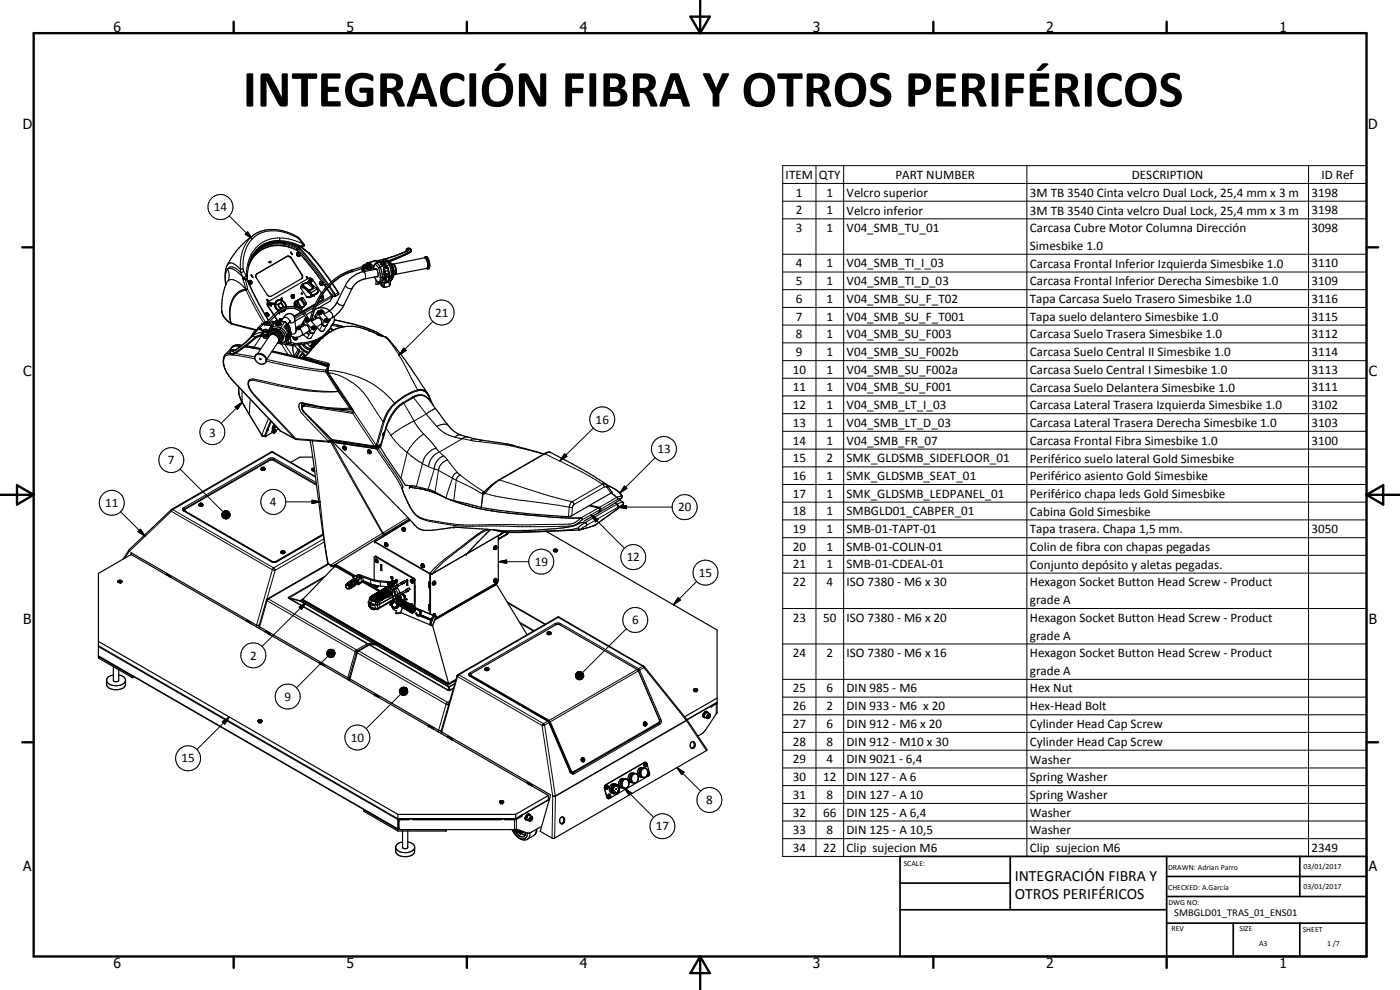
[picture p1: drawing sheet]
<svg xmlns="http://www.w3.org/2000/svg" width="420mm" height="297mm" viewBox="0 0 420 297" stroke-linecap="round" stroke-linejoin="round" font-family="sans-serif">
<defs><g id="words">
<text font-size="15.8" x="72.9" y="32">INTEGRACIÓN FIBRA Y OTROS PERIFÉRICOS</text>
<g font-size="4.7">
<text x="304.6" y="264.2">INTEGRACIÓN FIBRA Y</text>
<text x="304.6" y="269.6">OTROS PERIFÉRICOS</text>
</g>
<g font-size="4.2">
<text x="34" y="9.6">6</text>
<text x="104" y="9.6">5</text>
<text x="174" y="9.6">4</text>
<text x="244" y="9.6">3</text>
<text x="314" y="9.6">2</text>
<text x="384" y="9.6">1</text>
<text x="6.8" y="38.7">D</text>
<text x="410.6" y="38.7">D</text>
<text x="7" y="112.9">C</text>
<text x="410.8" y="112.9">C</text>
<text x="7" y="187.1">B</text>
<text x="410.8" y="187.1">B</text>
<text x="7" y="261.4">A</text>
<text x="410.8" y="261.4">A</text>
<text x="34" y="290.4">6</text>
<text x="104" y="290.4">5</text>
<text x="174" y="290.4">4</text>
<text x="244" y="290.4">3</text>
<text x="314" y="290.4">2</text>
<text x="384" y="290.4">1</text>
</g>
<g font-size="3.9">
<text x="235.8" y="53.7">ITEM</text>
<text x="245.8" y="53.7">QTY</text>
<text x="268.7" y="53.7">PART NUMBER</text>
<text x="339.7" y="53.7">DESCRIPTION</text>
<text x="396.6" y="53.8">ID Ref</text>
<text x="238.9" y="59">1</text>
<text x="248" y="59">1</text>
<text x="254.1" y="59.1">Velcro superior</text>
<text x="309.1" y="59.1">3M TB 3540 Cinta velcro Dual Lock, 25,4 mm x 3 m</text>
<text x="393.6" y="59">3198</text>
<text x="64.2" y="63.4">14</text>
<text x="238.9" y="64.3">2</text>
<text x="248" y="64.3">1</text>
<text x="254.1" y="64.4">Velcro inferior</text>
<text x="309.1" y="64.4">3M TB 3540 Cinta velcro Dual Lock, 25,4 mm x 3 m</text>
<text x="393.6" y="64.3">3198</text>
<text x="238.9" y="69.6">3</text>
<text x="248" y="69.6">1</text>
<text x="254.1" y="69.6">V04_SMB_TU_01</text>
<text x="309.1" y="69.7">Carcasa Cubre Motor Columna Dirección</text>
<text x="393.6" y="69.6">3098</text>
<text x="309.1" y="75">Simesbike 1.0</text>
<text x="238.9" y="80.2">4</text>
<text x="248" y="80.2">1</text>
<text x="254.1" y="80.2">V04_SMB_TI_I_03</text>
<text x="309.1" y="80.3">Carcasa Frontal Inferior Izquierda Simesbike 1.0</text>
<text x="393.6" y="80.2">3110</text>
<text x="238.9" y="85.6">5</text>
<text x="248" y="85.6">1</text>
<text x="254.1" y="85.6">V04_SMB_TI_D_03</text>
<text x="309.1" y="85.6">Carcasa Frontal Inferior Derecha Simesbike 1.0</text>
<text x="393.6" y="85.6">3109</text>
<text x="130.6" y="95.1">21</text>
<text x="238.9" y="90.9">6</text>
<text x="248" y="90.8">1</text>
<text x="254.1" y="90.9">V04_SMB_SU_F_T02</text>
<text x="309.1" y="91">Tapa Carcasa Suelo Trasero Simesbike 1.0</text>
<text x="393.6" y="90.9">3116</text>
<text x="238.9" y="96.2">7</text>
<text x="238.9" y="101.5">8</text>
<text x="248" y="96.2">1</text>
<text x="248" y="101.5">1</text>
<text x="254.1" y="96.2">V04_SMB_SU_F_T001</text>
<text x="254.1" y="101.5">V04_SMB_SU_F003</text>
<text x="309.1" y="96.3">Tapa suelo delantero Simesbike 1.0</text>
<text x="309.1" y="101.6">Carcasa Suelo Trasera Simesbike 1.0</text>
<text x="393.6" y="96.2">3115</text>
<text x="393.6" y="101.5">3112</text>
<text x="238.9" y="106.8">9</text>
<text x="248" y="106.8">1</text>
<text x="254.1" y="106.9">V04_SMB_SU_F002b</text>
<text x="309.1" y="106.9">Carcasa Suelo Central II Simesbike 1.0</text>
<text x="393.6" y="106.8">3114</text>
<text x="237.9" y="112.1">10</text>
<text x="248" y="112.1">1</text>
<text x="254.1" y="112.1">V04_SMB_SU_F002a</text>
<text x="309.1" y="112.2">Carcasa Suelo Central I Simesbike 1.0</text>
<text x="393.6" y="112.1">3113</text>
<text x="237.9" y="117.4">11</text>
<text x="248" y="117.4">1</text>
<text x="254.1" y="117.4">V04_SMB_SU_F001</text>
<text x="309.1" y="117.5">Carcasa Suelo Delantera Simesbike 1.0</text>
<text x="393.6" y="117.4">3111</text>
<text x="237.9" y="122.8">12</text>
<text x="248" y="122.8">1</text>
<text x="254.1" y="122.8">V04_SMB_LT_I_03</text>
<text x="309.1" y="122.9">Carcasa Lateral Trasera Izquierda Simesbike 1.0</text>
<text x="393.6" y="122.8">3102</text>
<text x="62.7" y="131">3</text>
<text x="178.8" y="127.1">16</text>
<text x="237.9" y="128.1">13</text>
<text x="248" y="128.1">1</text>
<text x="254.1" y="128.1">V04_SMB_LT_D_03</text>
<text x="309.1" y="128.1">Carcasa Lateral Trasera Derecha Simesbike 1.0</text>
<text x="393.6" y="128.1">3103</text>
<text x="197.3" y="136">13</text>
<text x="237.9" y="133.4">14</text>
<text x="248" y="133.4">1</text>
<text x="254.1" y="133.4">V04_SMB_FR_07</text>
<text x="309.1" y="133.5">Carcasa Frontal Fibra Simesbike 1.0</text>
<text x="393.6" y="133.4">3100</text>
<text x="50.4" y="139.3">7</text>
<text x="237.9" y="138.7">15</text>
<text x="248" y="138.7">2</text>
<text x="254.1" y="138.7">SMK_GLDSMB_SIDEFLOOR_01</text>
<text x="309.1" y="138.8">Periférico suelo lateral Gold Simesbike</text>
<text x="237.9" y="144">16</text>
<text x="237.9" y="149.3">17</text>
<text x="248" y="144">1</text>
<text x="248" y="149.3">1</text>
<text x="254.1" y="144">SMK_GLDSMB_SEAT_01</text>
<text x="254.1" y="149.3">SMK_GLDSMB_LEDPANEL_01</text>
<text x="309.1" y="144.1">Periférico asiento Gold Simesbike</text>
<text x="309.1" y="149.4">Periférico chapa leds Gold Simesbike</text>
<text x="31.6" y="152.1">11</text>
<text x="81" y="151.8">4</text>
<text x="203.5" y="153.4">20</text>
<text x="237.9" y="154.6">18</text>
<text x="248" y="154.6">1</text>
<text x="254.1" y="154.6">SMBGLD01_CABPER_01</text>
<text x="309.1" y="154.7">Cabina Gold Simesbike</text>
<text x="237.9" y="159.9">19</text>
<text x="248" y="159.9">1</text>
<text x="254.1" y="159.9">SMB-01-TAPT-01</text>
<text x="309.1" y="160">Tapa trasera. Chapa 1,5 mm.</text>
<text x="393.6" y="159.9">3050</text>
<text x="237.9" y="165.3">20</text>
<text x="248" y="165.2">1</text>
<text x="254.1" y="165.3">SMB-01-COLIN-01</text>
<text x="309.1" y="165.4">Colin de fibra con chapas pegadas</text>
<text x="160.5" y="169.8">19</text>
<text x="188.1" y="168.4">12</text>
<text x="209.8" y="173.1">15</text>
<text x="237.9" y="170.6">21</text>
<text x="248" y="170.6">1</text>
<text x="254.1" y="170.6">SMB-01-CDEAL-01</text>
<text x="309.1" y="170.6">Conjunto depósito y aletas pegadas.</text>
<text x="237.9" y="175.9">22</text>
<text x="248" y="175.9">4</text>
<text x="254.1" y="175.9">ISO 7380 - M6 x 30</text>
<text x="309.1" y="175.9">Hexagon Socket Button Head Screw - Product</text>
<text x="309.1" y="181.3">grade A</text>
<text x="189.7" y="187.3">6</text>
<text x="237.9" y="186.5">23</text>
<text x="247" y="186.5">50</text>
<text x="254.1" y="186.5">ISO 7380 - M6 x 20</text>
<text x="309.1" y="186.6">Hexagon Socket Button Head Screw - Product</text>
<text x="309.1" y="191.9">grade A</text>
<text x="75" y="197.9">2</text>
<text x="237.9" y="197.1">24</text>
<text x="248" y="197.1">2</text>
<text x="254.1" y="197.1">ISO 7380 - M6 x 16</text>
<text x="309.1" y="197.2">Hexagon Socket Button Head Screw - Product</text>
<text x="309.1" y="202.5">grade A</text>
<text x="237.9" y="207.8">25</text>
<text x="248" y="207.8">6</text>
<text x="254.1" y="207.8">DIN 985 - M6</text>
<text x="309.1" y="207.8">Hex Nut</text>
<text x="85.4" y="210.3">9</text>
<text x="237.9" y="213.1">26</text>
<text x="248" y="213.1">2</text>
<text x="254.1" y="213.1">DIN 933 - M6 x 20</text>
<text x="309.1" y="213.1">Hex-Head Bolt</text>
<text x="237.9" y="218.4">27</text>
<text x="248" y="218.4">6</text>
<text x="254.1" y="218.4">DIN 912 - M6 x 20</text>
<text x="309.1" y="218.5">Cylinder Head Cap Screw</text>
<text x="105.3" y="222.5">10</text>
<text x="237.9" y="223.7">28</text>
<text x="248" y="223.7">8</text>
<text x="254.1" y="223.7">DIN 912 - M10 x 30</text>
<text x="309.1" y="223.8">Cylinder Head Cap Screw</text>
<text x="54.5" y="228.8">15</text>
<text x="237.9" y="229">29</text>
<text x="248" y="229">4</text>
<text x="254.1" y="229">DIN 9021 - 6,4</text>
<text x="309.1" y="229.1">Washer</text>
<text x="237.9" y="234.3">30</text>
<text x="237.9" y="239.6">31</text>
<text x="247" y="234.3">12</text>
<text x="248" y="239.6">8</text>
<text x="254.1" y="234.3">DIN 127 - A 6</text>
<text x="254.1" y="239.6">DIN 127 - A 10</text>
<text x="309.1" y="234.4">Spring Washer</text>
<text x="309.1" y="239.7">Spring Washer</text>
<text x="211.9" y="241.3">8</text>
<text x="237.9" y="245">32</text>
<text x="247" y="245">66</text>
<text x="254.1" y="245">DIN 125 - A 6,4</text>
<text x="309.1" y="245">Washer</text>
<text x="196.8" y="249.2">17</text>
<text x="237.9" y="250.3">33</text>
<text x="248" y="250.3">8</text>
<text x="254.1" y="250.3">DIN 125 - A 10,5</text>
<text x="309.1" y="250.4">Washer</text>
<text x="237.9" y="255.6">34</text>
<text x="247" y="255.6">22</text>
<text x="254.1" y="255.7">Clip sujecion M6</text>
<text x="309.1" y="255.7">Clip sujecion M6</text>
<text x="393.6" y="255.6">2349</text>
</g>
<text font-size="3.1" x="352.4" y="275">SMBGLD01_TRAS_01_ENS01</text>
<g font-size="2.4">
<text x="271.2" y="259.7">SCALE:</text>
<text x="350.6" y="261">DRAWN: Adrian Parro</text>
<text x="391.2" y="260.6">03/01/2017</text>
<text x="350.6" y="267.1">CHECKED: A.García</text>
<text x="391.2" y="266.7">03/01/2017</text>
<text x="350.6" y="271.4">DWG NO:</text>
<text x="351.6" y="279.3">REV</text>
<text x="372" y="279.4">SIZE</text>
<text x="391" y="279.6">SHEET</text>
<text x="377.9" y="283.8">A3</text>
<text x="398.3" y="283.8">1 /7</text>
</g>
</g></defs>
<g fill="none" stroke="#000" stroke-width=".35">
<path d="M77.5 75.6a9 9 0 0 0-2.9 4.1M77.6 75l-1.7 1.8-.8 1.2M80.3 72.8a9.5 9.5 0 0 0-6 8.6l-.2 2.2M80.7 78.7l.6-.2-.5 .3zM80.8 78.7v.1M80.8 78.8h.1M81.2 78.6h.1M81.2 78.4v.2M81.2 78.6l-.4 .2M86.3 76.9l-9.3 5.4M86.4 76.9h.2M86.6 76.9l.4 .2"/>
<path d="M86.7 76.9l-.6 .1-9.1 5.2M86.7 76.9l.4 .1M87 77.1l3.6 5.4 .2 .6-.3 .5M87.1 77l3.7 5.6v.6l-.3 .4M87.2 75.7l.5 .7M87.2 75.7h.1M87.3 75.6l.5 .7-.1 .1M87.3 75.6l-.1 .1M87.5 76.2h.1M87.5 76.2l.2 .2M89.1 75.9v.6l.5 .3M89.2 75.9a.56 .56 0 0 0 0 .9 .56 .56 0 0 0 .9-.3 .56 .56 0 0 0-.6-.7 .51 .51 0 0 0-.3 .7 .51 .51 0 0 0 .7 .2"/>
<path d="M89.2 75.9l.5-.1a9 9 0 0 0-7.1-2.1 9.1 9.1 0 0 0-8.1 6.5M89.2 75.8v.1M89.6 76.1h.1M89.7 76.1l.2 .1M89.8 76h-.2l.1 .4 .2-.3M89.8 76l.1 .1M89.8 76l-.1 .1M89.9 76.2v.2M89.9 76.7h.1M89.9 76.1v.1M90 76.7l.2-.4 6.4 8.2M90 76.8l-.4 .1"/>
<path d="M90 73.9l.5 .1a.57 .57 0 0 0 .6-.3 .57 .57 0 0 0-.1-.7l-1-1.3a13.7 13.7 0 0 0-11.1-2.5l-.3 .1a16.3 16.3 0 0 0-7.4 5.7l-1.4 1.9a9.5 9.5 0 0 0-2 8.4M90.4 74a19.2 19.2 0 0 1 5.1 5.2l4 5.4M91.3 73.4l.1 .3-.3 .1M108.8 79.8h.1M108.9 79.7l-.1 .4M108.9 79.7h.1M108.9 79.7l-.1 .1M109 79.7v.1M109 79.8h.1M109 79.7l.1 .1M109.1 79.9l-.3 .1M109.1 79.8h.1"/>
<path d="M109.1 79.8v.1M109.5 79.8h.1M109.7 79.8l-4.1 1.2a16.9 16.9 0 0 0-7.7 5.1M109.7 79.4l-.8 .3M109.8 79.5h.1M109.8 79.8l-.7 .1M109.8 79.5l-.9 .2M109.8 79.5l-.8 .2M109.9 79.7l.1 .1M109.9 79.8h.1M109.9 79.5h.1M109.9 79.5l-.8 .3"/>
<path d="M110.1 79.8l-.8 .3M110.1 79l-.1 .2M110.1 79h.2M110.1 79.8h.1M110.1 79.8v.1M110.1 79.9h.1M110.1 79.9l-.8 .2M110.1 79l-.2 .6 .5-.1M110.1 79.9l-.9 .2M110.1 79.9v.4l-.8 .3M110.1 79.9l-.8 .3M110.3 79v.1"/>
<path d="M110.3 79.1h.1M110.3 79.1l.1 .1M110.4 79.1h-.1M110.4 79.1v.1M110.4 79.2h.1M110.4 79.5h-.5M110.5 79.2l-.1 .3M110.5 79.7v.4M110.5 79.7l-.4 .1M110.6 78.8l1.5 1M110.6 78.8l-.5 .2 .5-.1M110.6 79.5l.1 .3"/>
<path d="M110.6 79.5l-.1 .2M110.6 78.9l.1 .1M110.6 78.9l-.3 .2M110.6 79.6h.1M110.6 79.6l.1 .1M110.7 79.8h.1M110.7 79h.1M110.7 79h-.4M110.7 79l-.3 .1M110.7 79.8l.1 .2M110.7 79l-.4 .1M110.7 79.7l.1 .4"/>
<path d="M110.7 79.7h.1M110.7 79.9h.1M110.8 79l-.4 .2M110.8 79h.1M110.8 79v.1M110.8 79.9h.1l-.1 .1M110.8 79.2l.1 .2M110.8 79.1l-.4 .1M110.8 79.1h.1M110.9 79.2v.1M110.9 79.1l-.4 .1M110.9 79.1v.1"/>
<path d="M111 79.8a.51 .51 0 0 1 .6 .3 .51 .51 0 0 1-.3 .7M111 79.4l-.4 .1M111 79.4l.1 .2M111.1 79.8l-.3 .2M111.1 79.8l.3 .5v.5M111.1 79.6h.1M111.1 79.5l-.4 .1M111.1 79.5l-.4 .2M111.1 79.6l-.4 .1M111.1 79.8h.1M111.1 79.7l-.3 .1M111.1 79.6l-.4 .2"/>
<path d="M111.1 79.7l-.4 .1M111.1 79.6v.1M111.2 79.8l-.4 .1M112.1 79.8v1.1M112.1 79.8h.1M112.6 79.2l-.3 .5-.1 1.2M112.6 79.2l1 1.1M113.1 78.8l-.6 .5M113.1 78.8l1 1.3M113.1 78.8l-.5 .4M113.2 78.5l-.6-.4-2 .7M113.2 78.5h.1"/>
<path d="M113.2 78.5l1 .1M114.5 78.7l-.3 .4M114.5 78.7a.49 .49 0 0 0 .5 .5 .49 .49 0 0 0 .5-.5M114.6 78.7l.5-.1 .2 .2-.4 .1zM114.7 78.6l-.2 .1M114.8 78.5l-.1 .1M114.8 78.5l.8 .2 .1 .4M115.3 78.6l.1 .1M115.9 78.3l-2.8 .5M115.9 78.3l-2.9 .6M115.9 78.3l1 1.2M115.9 78.3l.5 .2 .9 1.1"/>
<path d="M116.5 78.7l.7 .4M116.8 78.7l.8 .6M116.9 79.5l-2.8 .6M116.9 79.5l.4 1.1 .2 2.1M116.9 79.5l.4 .1M117.1 79l.8 1.9M117.3 79.6l.3 1 .2 1.8M117.3 79.3l.2 .6M117.6 79.3l.5-.1a3.1 3.1 0 0 1 .8 2.8M117.6 79.3l.6 1.9v1.2M118.1 79.4h.2M118.2 79.4l-.2-.2 9.4-1.9 .6 .6a2.94 2.94 0 0 1 0 2.6l-9.4 1.8"/>
<path d="M118.2 79.4l.3 .6M118.3 79.4l.3 .6M121.9 75.4a.77 .77 0 0 1 .8-1 .77 .77 0 0 1 .6 1.2l-3.4 1.7-3.4 1.3M122.3 75.2l-4.2 1.7-5.1 1.4M122.3 75.2h.1M122.6 74.8l-.9 .7-5.2 2M127.6 77.1a3 3 0 0 1 .7 3.6M127.6 77.1l-.3 .3M127.6 77.1a.91 .91 0 0 1 1.1 1 2.39 2.39 0 0 1-.1 2.5l-.3 .1M67.8 85.3a17.8 17.8 0 0 0-1 9 6.4 6.4 0 0 0 2.8 2.9l7.4 1.9M67.8 85.2v.1M73.1 83.4l.7 .3"/>
<path d="M73.7 83.7h.1M74.1 83.7l3.8 7.9 2.7 4.5M74.1 83.6l-.3 .1M74.1 83.5v.1M74.6 84.8l.6 .5M74.7 84.8l.5 .4M74.7 84.2h.6a.53 .53 0 0 1 .3 .5 .53 .53 0 0 1-.4 .5M74.7 84.2l-.1 .6M74.7 84.2l-.2 .4M74.7 85.2l.4 .1 .4-.1M74.7 84.3v.5M75.1 84.2l-.4 .1"/>
<path d="M75.2 84.5l.1 .1M75.2 85.3h.1M75.2 84.5h-.1M75.3 84.4l.1 .1M75.3 84.4l-.3 .2 .2 .2 .2-.3M75.3 84.4l-.1 .1M75.3 84.6v.2M75.4 82.5l.4 .7M75.4 82.5h.1M75.4 84.5l-.1 .1M75.5 82.5h-.1M75.5 82.5l.3 .7"/>
<path d="M75.5 82.5l.2 .5M75.5 85.2h-.1M75.6 85l-.1 .2M75.6 84.8l-.1 .2M75.7 83l.1 .2M75.7 83h-.1M75.7 83h.1M76.6 99.1l-1.3 2M77 82.3l-.2 .9 3.4 5.2 .7 .5h.5l9.1-5.3M77 82.2v.1M77.3 98.6l.2-.2 .9 .2M77.3 98.6l-.1 .2"/>
<path d="M77.5 98.7l-.1 .1M77.5 98.7l.6 .2M77.6 98.7h.1M77.7 98.7l-.1 .1M78.4 98.6h.1M78.4 98.6l.4 .9a1.51 1.51 0 0 0 1.7-.1l.1 .1M78.7 97.2l-1.4 1.4M78.8 97.2h-.1M78.9 97.2h-.2M78.9 97.2h.3M78.9 99.3v.1M78.9 99.4l.5 .3"/>
<path d="M79 97.1l-.1 .1M79 97.2h-.3M79.1 99.2l.1 .2M79.1 99.2l.1 .1M79.2 97.2l1.9 .5M79.2 97v.2M79.3 97l.4 .1M79.3 97.1l-.1 .1M79.3 97.1l-.6 .1M79.3 97.1l.1 .1M79.3 97.1v.1M79.3 97v.1"/>
<path d="M79.3 97h.1M79.4 97.2h.1M79.4 96.9l.6-.4zM79.4 97.2h-.1M79.5 97h.1M79.5 97h-.1M79.6 97.2h.1M79.6 97h.1M79.6 97.2h-.3M79.6 97.2h-.1M79.6 97l.1 .1M79.7 97.1l-.1 .1"/>
<path d="M79.7 98.8l.3 .2a.47 .47 0 0 1-.3 .4 .47 .47 0 0 1-.5 0M79.7 97.2l.1 .1M79.7 98.8l-.6 .4M79.7 98.8l-.5 .1-.3 .5M79.7 98.8l.5 .3M79.7 96.6l-.6 .6M79.7 97.1v.1M79.7 94.1a.51 .51 0 0 0 .3 .7 .51 .51 0 0 0 .7-.3M79.8 94l-.2 .1M79.8 94l-.3 .4M79.8 97.2h.1M79.8 94h.1"/>
<path d="M79.8 97.2v.1M79.8 97.2l.2 .1M79.8 97.3h.1M79.9 97.2v.1M79.9 97.2h.1M79.9 96.5l-.7 .7M79.9 97.3h.1M79.9 95h.6M80 99.2l-.8 .1M80 99.1h.1M80 93.9a.59 .59 0 0 1 .6 .4 .59 .59 0 0 1-.2 .7l-.5-.1-.3-.7M80 96.5l-.4 .5"/>
<path d="M80 96.5h.1M80 96.5l-.5 .5M80 93.9l-.2 .1M80.1 93.9l-.3 .1M80.1 93.9h.1M80.2 96.5l-.6 .5M80.2 96.5l-.5 .6M80.2 96.5h-.5l-.4 .5M80.2 99.1v.3l-.7 .3M80.2 89.8l.4 .7M80.2 99.1a.76 .76 0 0 1-1.3 .3M80.2 89.8l-.1 .1 .4 .6-.3 .4v.7l1.9 2.9"/>
<path d="M80.2 94.2l.2 .2M80.2 94.2h-.1M80.2 89.8l.4 .6M80.3 94.1l-.2 .3 .2 .1 .2-.2M80.3 94.1l-.1 .1M80.3 94.1l.2 .2M80.4 97.5l.3-.1 .3 .3M80.4 96.7l-.5 .5M80.4 96.8h.1M80.4 96.8l-.5 .4M80.4 96.7l-.4 .6M80.4 96.7l.1 .1"/>
<path d="M80.4 96.8l.1 .1M80.4 94.4v.1M80.5 94.3l-.1 .1M80.5 96.8l-.5 .5M80.5 96.9l-.5 .4M80.5 96.9h.1M80.5 96.9l-.2 .6 .2-.2M80.5 97.2l-.2 .3 .2-.3M80.5 97l-.3 .5 .3-.4M80.5 96.9l-.4 .5M80.6 90.5l-.3 .8 1.9 3.1M80.6 99.6h.1"/>
<path d="M80.7 97.4l.9-1h.3l.1 .4-.9 .9M80.7 99.6a2.48 2.48 0 0 1 4.3 1v.9l-.3 .7M80.8 99.5l-.3 .8M80.8 96.5l.3 .4M80.9 99.3a2.6 2.6 0 0 1 2.9 .2 2.6 2.6 0 0 1 .9 2.7l-.6 .5M80.9 90.9v.6M80.9 91.5l.3 .2M81.1 91.7h.1M81.1 90.9l-.4 .3 .2 .4M81.1 97.7l.3 .2M81.2 90.8l.4 .6M81.2 91.1l.1 .1"/>
<path d="M81.2 91.1l.1 .2M81.2 90.9l-.4 .1v.4M81.2 91.1h.2M81.2 91.1h.1M81.3 91.2l.1 .1M81.3 90.9l.1 .1M81.4 91.1l-.1 .1M81.4 91.1l-.1 .2M81.4 97.4l.1 .3M81.4 91.1l.2 .2M81.5 91.4v.1M81.6 91.4l-.4 .3"/>
<path d="M81.6 91.4l-.3 .2-.4-.2M81.7 98.5l2.3 .3M81.7 98.5l-.6 .4-.3 .7M81.8 98l-.5 .2a1.47 1.47 0 0 0-.6 1.5l-.1-.1M81.8 98l2.5 .3M81.8 98l-.1 .5M81.8 91l.3 .2zM82.1 94.6l-1.9 1.9M82.4 95l.8 1.2M82.5 91.3l1.1 .1M82.5 94.9l.9 1.4M82.5 91.2l1.1 .3"/>
<path d="M82.7 90.6a2.03 2.03 0 0 0 .9 2.7M82.9 90.3a1.64 1.64 0 0 1 2.4 .4M82.9 96.3l-.7 .4-1.3 1.9M82.9 96.3l2.5 .3M82.9 96.3l-1.1 1.7M82.9 90.3l-.2 .3M83 96.9l-.2 .4M83.1 96.8l-.1 .1M83.1 90.2l-.2 .1M83.1 90.2l-.4 .4M83.2 96.2l-.3 .1M83.2 96.2l2.3 .4"/>
<path d="M83.3 96.9l.3-.2 .3 .2-.5 .2zM83.6 91.4l-.1 .1M83.6 91.7l.5 .7M83.6 91.5v.2M83.6 91.7a.68 .68 0 0 0 .5 .6 .68 .68 0 0 0 .8-.3M83.6 90l-.5 .2M83.6 91.3v.1M83.7 93.8l.2 .3M83.7 93.8l-3.2 3.1M83.7 96.8h.1M83.7 93.8l.2 .1M83.8 91.2l-.2 .1"/>
<path d="M83.9 95.9l.1 .4M83.9 95.8v.3M83.9 93.9h.1M83.9 93.9v.2M83.9 96.7l.1 .1M83.9 94.1h.1M83.9 96.1l.2 .3M83.9 95.9v.2M83.9 95.8v.1M84 96.8l.1 .1a.55 .55 0 0 1-.6 .5 .55 .55 0 0 1-.5-.5M84 96.8l-.5-.2-.5 .3M84 96.2l.2 .2"/>
<path d="M84 98.8a3.1 3.1 0 0 1 1.6 2.2M84 96.8l.3 .3M84 95.8l-.1 .1M84 95.7v.1M84.1 92.4v.1M84.1 92.4v.6M84.1 95.7h-.1M84.2 95.9l.2 .2v-.2M84.2 95.9h.2M84.3 98.3l-.3 .5M84.3 98.3l1.4 1.4 .4 1.1M84.3 91.1l.3 .2"/>
<path d="M84.3 91.1l-.5 .1-.2 .5M84.3 95.9h.1M84.3 96.4h.1M84.3 97.1h.1M84.4 96.4l.7-1.2a1.71 1.71 0 0 1 2-1.1 1.71 1.71 0 0 1 1.4 1.7l.3 3.4M84.4 95.6l.3 .4-.3-.3-.5 .1M84.4 90.1v.1M84.4 95.9v.2M84.4 90.1h.1M84.4 90.1l-1.3 .1M84.4 90.2l-.1 .9M84.4 95.9h.1"/>
<path d="M84.4 89.5l.3 .2zM84.4 90.1l1.1 .8 .4 1.2M84.6 91.3l.3 .7M84.7 91.2l-.7-.2-.4 .3M84.7 89.7h-.1M84.7 91.2l.3 .7M84.7 92.3l-.2 .2M84.9 92l-.4 .5-.4-.1M84.9 92v.1M84.9 92l.7 .2M85 91.9l.7 .3M85 91.9l-.1 .1"/>
<path d="M85.2 98.2l.6-.2 .3 .8M85.2 98.2l1.2 1.4M85.2 98.2l.4-.6 .5-.2 .3 .8M85.4 96.6l-1.1 1.7M85.4 96.6l1.2 1.1 .5 1.1M85.5 90.9l.3 1.3M85.5 93.1l-.2 .2M85.5 93.1l-.8 .5-.6-.1M85.5 96.6h-.1M85.5 96.6l.9 .7M85.6 92.2a7.7 7.7 0 0 0-3.5 2.4M85.7 92.9l-.7 .6"/>
<path d="M85.8 92.7l-.3 .4M86.1 98.8l.3 .6M86.3 92.5l-2.6 1.3M86.3 92.5a5.3 5.3 0 0 1 5.6 2.9M86.4 99.4v.2M86.4 97.3l.7 1.5M86.4 97.3h.1M86.4 98.2l-.3 .6M86.4 98.2l.4 .7M86.5 92.5h-.2M86.7 99.7h.1M86.7 99.7l.6 .1"/>
<path d="M86.7 99.7l-.2 .5M86.8 99.7l.3-.1 .2 .2M86.8 98.9h.1M86.8 98.9l-.4 .5M86.8 98.9v.1M86.8 99l-.4 .6M87.1 98.8l.1 .3M87.2 99.1l-.4 .6M87.2 99.1v.7v-.6M87.2 99.1l-.5 .6M87.2 96.2l-.8 1.1M87.3 99.8l.1 .8-.3 .5h-.3"/>
<path d="M87.3 99.8l-.3 .4M87.4 88.8h.1M87.4 88.7l.1 .1M87.4 88.9l.2 .2M87.5 88.9h.1M87.5 88.6l.2-.1-.1 .1M87.5 88.9v.1M87.6 88.6l-.2 .2M87.6 88.6v.1M87.6 88.7h.1M87.6 89.1l.1 .1M87.6 88.8l-.1 .1"/>
<path d="M87.6 88.6l-.2 .1M87.6 88.7l.1 .2M87.6 88.8h.1M87.6 88.8l-.2 .1M87.6 88.7l-.1 .1M87.7 88.8l-.2 .1M87.7 88.9h.1M87.7 88.9l-.2 .1M87.7 88.9h-.2M87.7 88.9l-.1 .2M87.7 88.4l-.3 .3M87.7 88.9v.1"/>
<path d="M87.7 88.4h.3M87.7 88.4v.1M87.7 89.2h.1M87.7 88.6l.3 .4M87.7 89h.1M87.7 89h.4M87.7 89l-.1 .1M87.8 88.7h.3l-.2 .3M87.8 88.6h.3M87.8 88.5l.1 .5M87.8 89l-.1 .2M87.8 88.7l.2 .2"/>
<path d="M87.8 88.6h-.1M87.8 89.2h.1M87.8 89v.1M87.8 89.1l-.1 .1M87.9 89.1l-.2 .1M87.9 89.2h.1M87.9 89.1l-.1 .1M88 88.4l.3 .2v.4M88 89.1l-.2 .1M88 88.5h-.2M88 89.1v.1M88 88.5l.2 .1"/>
<path d="M88.1 89.1l-.2 .1M88.1 89.1h-.1M88.1 88.4v.1M88.2 88.9l-.1 .1M88.2 89.1l-.2 .1M88.2 88.9l-.2 .1M88.2 88.7v.2M88.2 88.6v.4M88.2 88.9h.1M88.3 89l-.1 .1M88.3 89l-.3 .2M88.5 92.1l-1.4-.2-1.5 .3"/>
<path d="M88.5 92.1l1.3 .5M88.6 90.5l-.3 .6 .2 1M88.7 90.4l-.1 .1M88.8 90.3l-.2 .2M89.1 98.9l-.3 .1M89.1 98.6h.1M89.1 98.6l.6-.6 .7 .2-1-.1-.3 .4 .1 .4M89.1 98.3l-.3 .4M89.1 91.3v.2M89.1 91.5l.4 .4M89.1 91.5l.4 .5M89.2 90.4l.2 .2"/>
<path d="M89.2 90.4l.1 .3M89.2 90.4h.1M89.2 90.5l.1 .2M89.2 90.5l.3 .1M89.2 90.9l-.1 .4M89.3 90.4l.2 .2M89.3 90.4l.1 .2M89.4 90l1.2-.7 .4 .2 1 1.7-1.2 1M89.4 90.8l-.2 .1M89.4 90l.8-.5 .4 .2 .9 1.5-.7 1M89.4 90.1v.2M89.4 90v.1"/>
<path d="M89.4 90.1l-.3 .1a1.23 1.23 0 0 0-.4 1.9M89.4 90.4v.2M89.4 90.3a1.11 1.11 0 0 0-.7 1 1.11 1.11 0 0 0 .7 1.1M89.4 90.3l.1 .4M89.4 90.3v.3M89.4 90.4h.1M89.5 90.8h-.2M89.5 91.1h.1M89.5 90.7v.1M89.5 92l.7 .1M89.5 90.7l-.1 .1M89.5 91.1l.5 .8"/>
<path d="M89.5 90.8l.7 1.1 .6 .3M89.5 90.8h-.1M89.6 98.6h.1M89.6 91l-.1 .1M89.6 92.5l.2 .1M89.7 91l-.2 .1M89.8 92.2v.1M89.8 92.6l1.5 1.2 1.2 1.7M89.8 92.3v.1M89.8 92.4v.1M89.8 92.5h.2M89.8 92.2v.2"/>
<path d="M89.8 92.4h.1M89.8 92.2h.1M90 92.3v.2M90 92.3v.1M90 92.4v.1M90.1 98.3h-.4l-.1 .4M90.1 91.7l-.2 .1M90.1 91.7l-.2 .2M90.1 91.7v.1M90.1 91.8l-.1 .1M90.2 92.2h.1M90.2 92.2l.2 .1"/>
<path d="M90.2 92.2v.1M90.2 92.2l.1 .2M90.2 92l-.2 .1M90.2 92h.1M90.3 92.2h.2M90.3 92.3v.1M90.3 91.9l-.1 .1M90.3 89.9l1 1.3zM90.3 92.1v.1M90.3 92.1l.2 .1M90.3 92.2v.1M90.4 92.8l-.2 .1"/>
<path d="M90.4 93.6l-2.2 1.3 2.2-1.3M90.4 92.8h-.2M90.5 92.2l-.2 .2M90.5 92.2l-.1 .2M90.5 87.9l.2 .3-.2-.1zM90.5 85.6l1.1-.7 1.2-.3 2.4 2.1M90.6 97.3l-1.4 .8-.1 .8M90.6 86.1h.1M90.6 86.1l-.3 .3M90.6 92.6l-.2 .2M90.7 86.1h.4a6 6 0 0 1 2.3 2.5M90.7 92.2l-.9 .4"/>
<path d="M90.8 85.5h.1M90.8 85.3l-.6 1 1.8 2.8M90.8 85.8l-.6 .3M90.8 85.8h.1M90.9 96.8l-.1 .4 .4 .5M90.9 96.8l-.4 .7 .1 .5M90.9 85.5l1.6 1.4a1.34 1.34 0 0 0 1.6-.8M90.9 85.8l2.4 2.1M90.9 92.2l-.5 .6M91 96.7l-.1 .1M91.1 85.2l-.3 .1M91.2 85.1l-.4 .2"/>
<path d="M91.3 91.2l-.1 .1M91.4 94.7l-2.9 1.7M91.5 95.7l-.6 1.1 .4 .9M91.7 96a.51 .51 0 0 1 .7-.2 .51 .51 0 0 1 .2 .7M92 96.1h.2M92.1 83l.4 .6M92.1 83l.3 .7M92.1 83l.1 .2M92.1 99.7l.6 .8-.8-.6M92.2 96.1l.2 .2M92.3 95.9l-.4 .2 .2 .3 .4-.2M92.3 95.9l.2 .3"/>
<path d="M92.3 95.9l-.1 .2M92.4 84.6l1.7 1.5M92.4 96.3v.1M92.5 95.5l2.3 2.4 .1 .7M92.5 95.5a.63 .63 0 0 0-.9 .1 .63 .63 0 0 0 0 .8l2.3 2.5 .6 .1 .4-.4M92.5 96.2l-.1 .1M92.6 89.1l.1 .2M92.7 99.4l-2.5 1.4a2.36 2.36 0 0 1-2.9 0M92.7 99.4a.97 .97 0 0 0 1.6 .3M92.7 89l-.3 .2M92.8 89l-.3 .3M92.8 84.1l.4-.2 .3 .3"/>
<path d="M92.8 84.1v.4M92.8 99.3l-.1 .1M92.8 84.1l.1 .5 .3 .2M93 84.6l.1 .1M93.2 84.2l.2 .1M93.2 84.7h.1M93.2 84.2h.1M93.3 87.9l.3 .6M93.3 84.2l.1 .1M93.4 84.2h-.2M93.4 84.2h-.1M93.4 84.2v.1"/>
<path d="M93.4 96.4l1.9-1a1.32 1.32 0 0 1 1.3 1.7l.8 .6 .7-.1M93.5 84.7l-.3 .1M93.5 84.2l-.3-.3-.3 .2 .3 .7M93.5 84.5l-.1 .1M93.5 84.2l.1 .1M93.5 84.2v.3M93.6 84.5l-.4 .3M93.6 88.4l-.2 .2M93.6 88.4v.1M93.7 98.1l.1-.1 .6 .1 .1 .6M93.7 98.1l-.1 .1M93.8 93.3l-1.9 1.1"/>
<path d="M93.8 88.8l-.2 .2M93.9 98.3h.2M93.9 88.8l-1 .5-.9-.2M94.1 86.1l-.3 .2M94.1 98.3l.2 .2M94.2 98.1h-.3l.1 .5 .4-.3M94.2 98.1l.2 .2M94.2 98.1l-.1 .2M94.3 99.8l-1 1.6-.3 .2-.6-.1-1.5-1.1M94.3 98.5v.1M94.4 98.3l-.1 .2M94.4 93a3.8 3.8 0 0 1 4.6 .2"/>
<path d="M94.5 98.3h.1M94.6 98.6h-.1M94.6 91.2l-3.8 2.2 3.8-2.2M94.7 94.6l-.9 1.7M94.7 94.5v.7l.3 .3M94.8 88.1l-1.4 .5M94.9 98.7l-.5 .9a.97 .97 0 0 1-1.2 .2 .97 .97 0 0 1-.4-1.1l-.7-1-.6-.2-2.4 1.4M95.2 86.7l.3 .7M95.2 86.7l-1.9 1.2M95.3 93.5l-.6 1.1 .5 .9M95.4 90.8l1.4-.8zM95.5 93.9l.2-.3h.5l.2 .3v.4"/>
<path d="M95.5 93.9l.4 .5 .5-.1M95.5 93.9l.2-.4h.5l.4 .4-.2 .4M95.5 87.4l-.8 .8-1.1 .3M95.5 87.4v.1a4.4 4.4 0 0 1-3.5 1.7M95.5 87.4h.1M95.7 92.3v.1M95.7 93.9h.3M95.9 88.8v.1M96 84.8a.62 .62 0 0 0 .2 .6 .62 .62 0 0 0 .6 .1M96 93.9l.2 .2M96 84.6v.1M96.1 93.2l2.6 2.9"/>
<path d="M96.1 93.2l-.8 .2v.7l2 2.3a.8 .8 0 0 0 .8 .4 .8 .8 0 0 0 .7-.5M96.1 93.8l-.4 .2 .5 .2M96.1 93.8l.1 .4M96.1 93.8l-.1 .1M96.1 89.5h.3zM96.2 94.1v.1M96.2 84.6a.51 .51 0 0 0 .1 .8 .51 .51 0 0 0 .7-.3M96.2 93.1l-.1 .1M96.2 84.6h.1M96.3 84.5a.58 .58 0 0 0-.5 .8 .58 .58 0 0 0 1 .1 .58 .58 0 0 0-.2-.9M96.3 84.5h.1M96.3 93.1l-.3 .1"/>
<path d="M96.3 84.5l-.1 .1M96.3 93.1h.5l.3 .5M96.3 89.1l.1 .1M96.4 93l-.1 .1M96.4 88.9h.1M96.4 84.5h.2M96.5 97.2l-1.6 1M96.5 97.2a1 1 0 0 0 1.6 .3M96.5 88.9l-.1 .2M96.5 84.8h.1M96.5 88l-2.8-4.3-.9-.3-12.2 7.1M96.5 84.5h-.1"/>
<path d="M96.5 88.9l-.1 .3M96.5 88.8l.2 .3M96.6 93.5h.1M96.6 84.8l.1 .1M96.6 97.2h-.1M96.6 93.5l.2 .1M96.6 88.9l.1 .2M96.7 84.7h-.2l.1 .4 .2-.3M96.7 89.2l-.3 .3-.2-.1M96.7 93.3l-.3 .1M96.7 93.3l-.1 .2M96.7 93.3l.1 .2"/>
<path d="M96.7 89.1l-.3 .4M96.7 84.7l.1 .1M96.7 84.7l-.1 .1M96.7 84.9v.2M96.8 88.4l.3 .9-.3 .7M96.8 93.5v.1M96.8 84.8l-.1 .1M97 85.1l.4 .6 .4-.3-.2 .2M97.1 93.9h-.2M97.1 93.9h-.1M97.1 93.5l.1 .1M97.1 93.6v.3"/>
<path d="M97.2 93.6l-.2 .4 .1-.2M97.4 96a.51 .51 0 0 1 .7-.2 .51 .51 0 0 1 .2 .7M97.5 95.8a.49 .49 0 0 1 .8 0 .49 .49 0 0 1-.5 .7l-.4-.3zM97.6 85.6l.3 .5M97.6 85.6h.1M97.7 96.1h.2M97.9 96.1l.2 .2M97.9 86.1l-.4 .5a21.5 21.5 0 0 0-4.4 9.4M98 99.9l.1 .2M98 95.9l-.1 .2M98 95.9l-.4 .2 .5 .3M98 95.9l.1 .5"/>
<path d="M98.1 97.6l-.9 1.5-.6 .3a2.24 2.24 0 0 1-1.6-1.3M98.1 96.3v.1M98.2 86.5l1.4 2.2M98.4 99.4l.6 .3M98.5 99.3l.6 .3M98.7 96.5l-.6 1.1M98.7 96.1l.3-.3-.2 .5M98.7 96.1l.1 .2M99 87.7l.5 .9M99 96l-.2 .2M99.2 98.4l-2.4 2.7M99.2 98.4l-2.1 2.3"/>
<path d="M99.2 98.3l.8 .8M99.5 88.8v.4l.3-.1M99.5 88.7v.1M99.5 89l.3 .1M99.6 88.8h-.1M99.6 88.7h-.1M99.6 88.7h.1M99.6 88.7v.1M99.8 85l1.9 3.1-1.2 .9-.9-.2M99.8 89.1l-.7 1.2-3.6 2.1M99.9 97.2l3.4 .8M100.1 96.8l-.8 1.2"/>
<path d="M100.2 95l.2 1M100.4 96l-.3 .9-.9 1.5M100.4 95.9a51.9 51.9 0 0 1 13.3 4.1l1.5 1M108.7 80.8l.2 .5M108.9 80.5l.1 .1M109 80.6l.1 .1M109 80.6v.1M109.2 80.1l.1 .4M109.3 80.4l-3.6 1.1a17.3 17.3 0 0 0-8.7 6.6l-2.2 4-1.3 4.3M109.3 80.1v.1M109.3 80.1h.1M109.3 80.3v.1"/>
<path d="M109.3 80.2h.1M109.3 80.1v.5M109.3 80.6h.1M109.3 80.4l-.3 .1M109.3 80.2l.8-.2-.7 .3M109.4 80.3l.7-.2-.8 .2M109.4 80.3l-.1 .1M110.1 80.3l-.8 .3M110.1 80.3h.1M110.1 80.2l-.8 .2M110.1 80.1l-.7 .2M110.4 80.2l.3 .5"/>
<path d="M110.4 80.2l-.3 .1M110.4 80.2l.8-.2 .1 .3v.3l-.7 .3M110.4 80.3h.1M110.4 80.3l-1.7 .5M110.4 80.8l.2 .1M110.5 80.3l.1 .3M110.6 80.6l-1.7 .7M110.7 80.7l-.1 .2M110.9 80.8l.4 .3M111.1 80.7l.3 .1M112.7 80.7l-.1 .1M112.7 80.6a2.02 2.02 0 0 1 .6 2.5l-.3-.1"/>
<path d="M112.7 80.6v.1M112.8 84l.1 1.3h.5l.1-.6 .6 .2M113 80.7l-3.9 .8a7.9 7.9 0 0 0-5.4 4l-3.1 6.1-1.5 1.5-1.9 1.1M113.4 82.9l-4.5 .9-1.1 .5-1.3 1-.7 .9-3.2 6.4-1.9 2.1-2 1.3M113.6 80.3l.5 1.8-.1 2.5a1.12 1.12 0 0 1-1.4-1.2l-.2-.3M114 84.8l.5 .1M114 84.8l.4 .1M114 84.9l.8 1.1M114.1 84.8h.1M114.1 80.1l.6 2.3v2.1l-.3 .4M114.1 80.1l-.5 .2M114.1 83.1l.6 .1"/>
<path d="M114.3 84.9l.2 .7v-.7M114.7 84.8l-.2 .1M114.7 84.8l2.5-.6-.3 1.5M114.7 84.8l.1 1.2 .7 .1M114.8 84l.7-.1-.7 .2M115.1 85.9h.1M115.1 80.5l.1 .3M115.1 80.5l.3 2M115.2 80.2l-.1 .3M115.2 80.2h.1M115.2 83.3l.1 .6 .7 .3 .7-.2M115.2 83.3h.1"/>
<path d="M115.2 83.8h.1M115.3 80.2l-.2 .2M115.3 84.8h.1M115.3 84.8l-.2 1.1M115.3 80.4l.2 .1M115.3 80.4l.2 2M115.3 80.2l.9-.1 .1 .2M115.5 80.5v.1M115.5 80.5h.1M115.5 81.3l.1 1M115.5 80.6h.1M115.5 80.6l.1 .8"/>
<path d="M115.5 82.4h.1M115.6 81.4v.8M115.6 82.3h.1M115.6 82.2l.1 .1M115.7 82.3h.1M115.7 83l.3 .3M115.7 83l-.5 .3M115.7 83l-.9 .2M116 80.1l-.7 .1M116 83.3h-.7M116.1 80.3l-.8 .1M116.3 80.3l-1 .1"/>
<path d="M116.3 80.3l.2 .9M116.4 82.8l-1.7 .4M116.4 82.8h.1M116.4 82.8l.3 .3M116.4 80.6l.5 1.4-.2 .4-1.4 .1v-1.3M116.5 81.2l.1 .8M116.5 81.2l-.9 .2M116.5 81.4l.2 .8M116.5 81.2l.2 1M116.5 82.8l.9-.1v.8l-.5 .1M116.5 82.8l.5 .1v.6l-.3 .5M116.6 82l-1 .3"/>
<path d="M116.6 82l-1 .2M116.6 82.2h.1M116.7 82.2l-1.1 .2M116.7 84.7l-1.2 .2-.2 1.2M116.7 83.1l-.7 .2M116.7 83.1h.1M116.7 84.7l.2 1M116.7 84h.1M116.7 82.1v.1M116.7 84.7l-.2-.2-1.2 .3M116.9 85.8l-.1 .1a1.55 1.55 0 0 1-1.7 0M116.9 85.7v.1"/>
<path d="M117 83l-.3 .1M117.5 82.7l-.1 1.5M117.5 82.7l-1.1 .1M117.6 80l.4 1.7-.2 1.4M117.8 82.4v1.4l-.6 .5M117.8 82.4l-.3 .3M117.9 81.1v1.8M118.2 82.4l-.4 .8M118.5 80l.3 1.4M118.5 82.4l-.3 .1M118.6 80l.2 .6M118.6 82.3l-.1 .1"/>
<path d="M118.8 82.1l-.2 .2M118.8 81.7v.4M118.8 81.9v.2M118.9 82l-.3 .4M118.9 81.2l-.1 .5M118.9 81.7l-.1 .2M128 80.5l.3 .2M70.1 105l.1 .1M70.6 105.1l-.5 .1M70.6 105h.1M71.4 104.5l-.6 .5-.6 .1M71.4 104.5l-.7 .5"/>
<path d="M71.6 116.1a9.2 9.2 0 0 0 2.1 6.5l4.9 8 .4 .3 .6-.2M72.3 103.8h-1.4l-1.1 .3-2.2 2.3a5.9 5.9 0 0 0 1.5 6.9l15.1 16 4.8 2.6 9.6 .7 1.4-.5M72.6 103.6a2.67 2.67 0 0 0-3.4 1M73.6 104l4.5 .9M73.9 103.8l4.4 .8M74.1 103.6l-.1 .2M75.3 101.1l-3.9 3.4M75.5 101.1l-4.1 3.4M76.8 106.6a1.94 1.94 0 0 1 2.2 .1 1.94 1.94 0 0 1 .6 2.2 1.97 1.97 0 0 1-2.2 0 1.97 1.97 0 0 1-.8-2.2zM77.3 106.1l3.6-5.3a1.64 1.64 0 0 1 2-.2 1.64 1.64 0 0 1 .7 1.9l-3.6 5.4M77.3 106.1l-.6 .5M77.3 106.1a2.33 2.33 0 0 1 2.7 1.8"/>
<path d="M78 107.6l.3 .2-.2 .1zM78.9 100.8h-.2a5.1 5.1 0 0 0-3.7 2.1l-.8 .6a13.2 13.2 0 0 1-4.6 2.9l-.6-.5a.79 .79 0 0 1 1.1-.9M78.9 100.8l.5 .1a.51 .51 0 0 0 .6 0 .51 .51 0 0 0 .2-.6h-1l-.6-1.2-1.2-.3-2.1 2.3M78.9 100.8l.2 .5 .7 .2M80 101.5h-.2M80 107.9l-.3 .9M80.5 101.2h.1M80.5 101.2l-.8 .3M80.6 101.1a1.62 1.62 0 0 1 .5-1.8 1.62 1.62 0 0 1 1.9-.1 2.23 2.23 0 0 1 1.5 3.2M81 100.6a1.72 1.72 0 0 1 2.2 .3M81.1 100.4l-.2 .3M81.5 105.6l10.4 2.5 6.6 2.1"/>
<path d="M81.7 105.3l8.4 2M83.4 101.1l.3 1.2M83.8 102.1l-.2 .3M84.1 102.9l.1 .1M84.2 102.6l-.9 .3M84.2 103l2 .4M85.6 101l.1 1-.3 .5-.9 .4h-1.2M85.9 102.4l.3 1M86.1 100.8v.8a1.1 1.1 0 0 1-1.1 1.2l-.6 .1M86.1 100.8l.1 .8 .2-.5M86.1 100.8l-.5 .2M86.2 102.1v1.1"/>
<path d="M86.2 102v.1M86.2 103.2v.1M86.2 103.3h.4M86.3 100.7l.1 .4M86.3 100.7h.1M86.3 101.9l-.1 .1M86.4 103.3l-.2 .1M86.4 100.2l-.1 .5M86.4 100.2l-.3 .6M86.5 100.2h.5M86.5 100.2h-.1M86.5 100.2l-.4 .6"/>
<path d="M86.5 103.3l.7 .3 .7-.1M86.8 101.1h-.4M86.8 101.1l-.7 1.1M86.9 103l1.4 .5 1.9-.2M86.9 101.1l.1 .2M87 101.4l-.4 .7v1.2M87 100.2l-.7 .5M87 101.3l-.4 .1M87.1 101.3v.1M87.1 101.4l.2 1-.7 .9M87.2 102.6a4 4 0 0 0 3.3 .3M87.9 104.1l.3-.6 1.2 1.4"/>
<path d="M87.9 103.5v1.7l.4 1.6 1.1-1.9M88 101.5l.3 .4M88 101.1v.4M88 103.4l-.1 .1M88 101.5l.1-.3 .2 .5 .8 .1M88.1 103.4l-.3 .2M88.3 101.9h.7M88.3 101.9h.2M88.4 101.3l.2 .1M88.4 101.4l.3 .2M88.5 101.2l-.1 .2M88.6 101.4l.2 .1"/>
<path d="M88.6 101.4h.2M88.8 101.5l-.1 .1M88.8 101.4v.1M88.8 101.4l-.1 .2M89.1 101.2v.1M89.1 101.7l-.1 .2M89.1 101.3l-.1 .6M89.1 101.3v.5M89.1 101.7h.1M89.4 104.9h.4v.3M89.6 103.4a3.9 3.9 0 0 0 2.9 2.6M89.8 105.2l-1 1.8"/>
<path d="M89.8 105.2l.2 .3M89.8 105.2h.1M89.9 103.4a4.4 4.4 0 0 0 2.8 2.3M90 105.5l-.9 1.6M90 105.5l.8 .2M90 107.2v.1M90.1 107.3l8.4 2.5M90.2 103.3h1M90.5 106.4l-.1 .1a.52 .52 0 0 0-.3 .8M90.5 102.9h.9M90.5 102.9l-.3 .4M90.8 103.3a3.2 3.2 0 0 0 2.3 1.7"/>
<path d="M90.8 105.7l1 1.1M90.8 105.7l-.3 .7M90.8 106.2h.1M90.8 106.2l-.3 .2M90.9 106.2l.4 .5M91.1 103.3a3.1 3.1 0 0 0 2.3 1.4M91.3 107.2v.1M91.3 106.7l.4 .2M91.3 106.7l-.8 .7M91.4 102.9l-.2 .4M91.6 106.8l-.9 .6M91.6 106.9l-.7 .6 .5-.3"/>
<path d="M92.2 103l.9 1.1M93.1 107.8l4.9 1.5M93.2 103.8v.2M93.2 104l-.1 .1M93.2 104h.1M93.3 103.8l-.1 .2M93.3 103.8h.1M93.3 103.8l.1 .1M93.4 104l.3 .4 .2-.1M93.4 104h.1M93.4 104.1h.1M93.4 103.7v.4"/>
<path d="M93.4 104.7l-.5 .5 .1 .2M93.4 103.8v.1M93.4 103.9v.2M93.6 104.6l-.2 .1M93.8 102.8l-.5 .8M93.8 103.5l-.4 .4M93.8 103.4l-.3 .2M93.8 102.9h.1M93.8 103.5l-.4 .3M93.8 103.4l-.4 .4M93.9 102.6l-.1 .3M93.9 102.8h.1"/>
<path d="M93.9 102.8v.1M93.9 102.9v.1M93.9 102.7l-.1 .2M93.9 102.7l.1 .1M93.9 103h.1M93.9 103.4l-.1 .1M93.9 103.3l-.1 .1M93.9 103.3l.1 .1M94 103.3l-.2 .1M94 103l.3 .3 .4-.2M94 102.7l-.1 .1M94 103.3h.1"/>
<path d="M94 103.4l-.2 .1M94 103.4l.3 .4M94 103.3l-.5 .1-.4 .7M94 102.8h.1M94 103.3v.1M94 104.1l-.1 .2M94.1 102.6l-.2 .1M94.1 102.8l-.1 .1M94.1 102.7v.1M94.2 102.6l.1-.1-.4 .4M94.2 104l-.3 .3M94.2 104h.1"/>
<path d="M94.2 102.6l-.1 .1M94.3 103.3l-.4 .1M94.5 102.5l-3.3 .8M94.5 103l.1 .1M94.6 102.4l-.1 .1M94.6 102.4h.1M94.6 102.4l.3 .3-.1 .3M94.7 102.9l.1 .1M94.8 102l-.3 .5M94.8 102l-3.4 .9M94.8 103l-.1 .1M94.8 103l-.4 .2 .2-.1"/>
<path d="M94.8 103l-.2 .1M94.8 103v.3M95.1 102.9l-.4 .2M95.2 102.7l-.1 .2M95.2 102.7l.1 .1M95.2 102.7h.1M95.2 102.6v.1M95.3 102.7v.1M95.4 102.5l-.2 .2M95.5 102.5l-.2 .3M95.5 102.5l-4.4 5.1M95.7 101.8l.1 .1"/>
<path d="M95.8 102.2l-.4 .2-.3 .5M95.8 101.9h.1M95.8 102.2l-.5 .4M95.8 102.3l-.4 .2M95.8 102.2h.1M95.8 101.7v.1M95.8 101.9l.2 .2M95.8 101.7h.1M95.8 101.8v.1M95.8 102.2l-.3 .3M95.9 102l-.1 .2M95.9 101.7h-.1"/>
<path d="M96.5 101.3v.1M96.5 101.3l.1 .2M96.8 101.1l-2.2 1.3M96.8 101.1h.1M96.9 101l.1 .1M97 101h.1M97.1 100.7l-.3 .4M97.1 100.7l-2.3 1.3M97.4 100.6h.2M97.5 100.7l-1.7 1.5M97.5 100.7l2.4-1.6 1.6-.6a11.3 11.3 0 0 1 7.5 .1l3.1 1.1 2 1 1.8 .5a74.7 74.7 0 0 1 9.2 12l1.6 2.4a20.3 20.3 0 0 1 3.3 6M98.1 100.2h.1"/>
<path d="M98.1 100.1l-.6 .6M98.1 100.1l-.1 .1M98.5 109.5l-.3 1.8 .3 .7 7.4 11.2v.4M98.5 109.4v.1M80.2 128.7l-.7 1.9 .2 .3M80.2 128.7l.2 .2M80.4 128.9l-.7 2M81.2 126.2l-1 2.5M81.4 126.4l-1 2.5M81.7 128.7h.1M81.7 129.6l.1 .1M81.8 129.7l-2.1 1.2"/>
<path d="M81.8 129.5l-.1 .1M81.8 129.4h.1M81.8 129.4h.2M81.9 129.3l-.2 .3M81.9 129.7l-.1 .1M81.9 129.6v.1M81.9 128l.3-.1-.5 .5zM81.9 129.6v.2M81.9 129.8h.4M82 129.5l-.1 .1M82 127.6l-.1 .3zM82 129.4h.1"/>
<path d="M82.2 129.3l-.2 .1M82.2 128.3l-.5 .4M82.2 128.3h.1M82.3 129.8h.1M82.3 129l-.4 .3M82.3 129.2l-.1 .1M82.4 127.5l-.1 .1h.2M82.4 128h.1M82.4 127.9v.1M82.4 129.7l.3-.2-.4 .3M82.4 129.7l-.1 .1M82.4 129.7l.1 .1"/>
<path d="M82.4 127.9h.1M82.4 129.1h.4M82.5 129.8h-.2M82.5 128.7v.1M82.5 128.7l-.9 .7 .3 .4M82.5 128.8l.1 .1M82.5 129.5l.1 .1M82.6 127.7l-.2 .2M82.6 128.9h.1M82.6 128.9l-.7 .5M82.6 128.9h-.2M82.6 128.9l.2 .1"/>
<path d="M82.7 127.8l-.3 .2M82.7 129l-.8 .6M82.8 129v.1M82.8 129.1v.3l-.3 .4M82.8 127.9l-.4 .4 .5-.3M83.6 128.7l-.8 .5M90.8 121.1l1.1 .1a45.4 45.4 0 0 0 13.8 1.7M91.8 121.2l-1 .6-.1 .8 .2 .6 8.7 8.8 12.9 2h.6l1.1-.7M93.1 132.2l3.7 27.5 1.5 9.3 1 .8h.6M93.8 137.2h-3.8l-2.7 1.5M100 132.7l17.8 17.8 6.4 6.8a4.7 4.7 0 0 0 3.1 1.8l5.5-.4a20.3 20.3 0 0 1 8.4-.2l2.1 .1a112.1 112.1 0 0 0 27.8-.6l3.3-1.2M100 132.6l13.4 2"/>
<path d="M100.6 132.2l.6 .5M100.6 132.2l-.6 .4M100.8 132.4l-.4 .2 2.9 .5M103 134l-.1 .2M103 134.5l.1 .2M103 134.5l.1-.1 .3 .3M103 134.5l.2 .1M103.1 134h.1M103.1 134h.4M103.2 133l1.1 .2M103.2 133.9a.58 .58 0 0 0-.2 .9 .58 .58 0 0 0 .9 0M103.2 133.9a.63 .63 0 0 1 .6 .3 .63 .63 0 0 1 0 .7"/>
<path d="M103.2 133.9l.3 .1M103.2 134.6l.2 .1M103.2 134.6l-.1 .1M103.4 134.7h-.3M103.5 134l.3 .4v.4l-.3 .2M103.5 134l.2 .3M103.7 134.2l.2 .5M104.2 133.2l9 1.3M104.3 133.2h.1M110.4 135.3l.2-.3a.64 .64 0 0 1 .6 .3 .64 .64 0 0 1 0 .8M110.4 135.3a.49 .49 0 0 0 .1 .7 .49 .49 0 0 0 .7-.3v-.1M110.4 135.3l.5-.1 .3 .4"/>
<path d="M110.4 135.6l.2 .2M110.4 135.6l.1 .2M110.4 135.6l.1-.1 .3 .3M110.5 135.1h.4l.3 .5M110.5 134.2l1.2 .1M110.6 135.8h.1M110.6 135.8h-.1M110.7 135.8h.1M110.8 135.8h-.3M111.2 136.1h-.3M111.2 135.6v.4M111.2 136v.1"/>
<path d="M113.2 134.5h.1M113.4 134.6h.1M114.1 134v.2M114.1 134l2-6.7 .7-1.7a11.6 11.6 0 0 1 4.1-4.8l3-1.7a3.5 3.5 0 0 1 4.9 .8l3.9 5.4a13.5 13.5 0 0 0 5 5l.6 .2a71.6 71.6 0 0 0 14.3 2.8l10.7 2.9M114.1 134l-.9 .5M114.1 134.2l7.6 11.4h.4a26.5 26.5 0 0 1 12.5 4.1 119.1 119.1 0 0 0 24.1 4.5l8.4 .6a9.3 9.3 0 0 0 4.4 0l12.1-7.1M114.1 134.2l-.7 .4M115 130.3v.5M115 130.3v.2M115.2 130l-.2 .3M115.2 130.2l-.2 .6M115.3 129.9l-.1 .1"/>
<path d="M115.3 129.7a.72 .72 0 0 0-.3 1.1M55.1 153.1h.1M55.1 153.1v.1M55.1 153.2l27 15.5 .7-.1 14.2-8.2M55.4 153.2l26.8 15.4 .5-.1 14.2-8.2M59.7 151.4v.2M59.7 151.6l.4 .1M59.8 151.3l-.1 .1M59.8 151.3v.3M59.8 151.6l.8 .1M60.1 151l.1 .3 .3-.2-.1-.1M60.1 151l-.3 .3"/>
<path d="M60.1 151l.7 .3M60.1 151h.3M60.1 151v.3M60.4 151.2l-.3 .1M60.4 151v.2M60.4 151.2v.1M60.6 151.7l-.5 .1M60.8 151.3h.1a.6 .6 0 0 1-.6 .6 .6 .6 0 0 1-.6-.5M60.8 151.3l-.2 .4M60.9 151.6l-.3 .1M78.3 140.7v.1M78.4 140.8l.2 .2h.7l.2-.2"/>
<path d="M78.4 140.8l.2-.5h.7l.1 .5-.3 .2M78.4 140.8l.8 .2M78.4 140.5l-.1 .2M78.8 140.3l.2 .2M78.8 140.3l.3 .2M79 140.3l.1 .2M79 140.5h.1M79 140.3h-.2M79 140.3v.2M79.4 140.5l.1 .4a.66 .66 0 0 1-.6 .3 .66 .66 0 0 1-.6-.5M93.6 140.7l.3 .5M93.6 140.8l.3 .3"/>
<path d="M93.9 141.1v.1M93.9 141.1h.5M93.9 141.2h.5M94 140.7v.2M94 140.7l.1 .2M94.1 140.9h.1M94.3 140.8l-.2 .1M94.3 140.7v.1M94.3 140.7h-.3M94.3 140.8v.1M94.3 140.5l-.6 .1-.2 .3 .4 .3M94.4 141.2h.1"/>
<path d="M94.4 140.8l-.3 .1M94.4 141.2h-.5M94.6 143l-12.8-7.4h-.3l-30 17.2-12.8 12.2-1.8 2.8M95 145.6l-13-7.6h-.7l-25.8 14.8-.1 .6M116.7 160l-1.1 .1M120.7 158.5l.4-.1 .4 .4M120.7 158.5v.6l.4 .3M120.8 159v-.2l.3 .1-.2 .3M120.8 159l.1 .2M120.9 158.7v.3M120.9 158.3l.5 .1 .3 .4M120.9 158.3h.1"/>
<path d="M120.9 158.3a.61 .61 0 0 1 .6 .3 .61 .61 0 0 1-.1 .7M120.9 158.3l-.1 .1M120.9 159h-.1M120.9 159l.2 .1M121.1 159.1h.1M121.1 159.1l-.2 .1M121.4 159.3h.1M121.4 159.3l-.3 .1M121.5 159.3l-.1 .1M121.6 158.9l-.2 .5h-.3M123.1 156.1l-10.6 6.5M123.6 145.8l-.7 .4"/>
<path d="M145.3 148.1h.1M145.5 148.1l-.6 .1M147 158.9l-1.1 .3M150.9 159.6l-.6 .7-20.9 12-16.9-9.7M151.4 159.6l-1.8 1.2M152.4 159.9l-.2 .4-2.6 1.6M152.6 159.7l-.3 .5M164 159.5l51.2 29.5v24.8l-3.4 5.2-.8 .9-1.5 1M176.8 151.8l2.9 .6 .3 .4M177.1 151.6l2.9 .7 .3 .5-.5 .9M179.7 153.7h.1M179.9 152.7l.1 .1"/>
<path d="M180 153l-.5 .9-4.3 2.5M180 152.8h.1M180 152.5h.1M180 152.8v.2M180 152.6v.2M180 152.5v.1M182.2 145.6a7 7 0 0 1 4.5 3.2l-.1 .6-.7 .6-6.1 3.7M183.6 147.6a9 9 0 0 0-4.6-4.2l-7.2-4.2-6.6-3.5-.7-.1-15.7 9a11.4 11.4 0 0 0-3.6 3.4l.1 .1M183.6 147.6h.1M183.6 147.7h.1M183.6 147.6v.1M186 150l1.1 .8-.2 .7-6.1 4.5a14.3 14.3 0 0 1-9.2 3.1l-18.4 .7-3-.3-2.2-.5"/>
<path d="M35.4 174.5l.3 .3M35.5 174.2a.51 .51 0 0 0 .5 .5 .51 .51 0 0 0 .5-.5 .68 .68 0 0 0-1.1 .4l.4 .2M35.6 174.7l.2 .1M35.7 174.8h.1M35.8 174.8h.4M35.8 174.5h.2M35.8 174.3l.1 .2M35.8 174.3v.2M36.1 174.5h.1M36.1 174.2l.1 .2-.3 .1M36.1 174.2v.3M36.1 174.5h-.1"/>
<path d="M36.1 174.2l-.3 .1M36.3 174.8h.1M36.4 174.8h-.2M36.4 174.7l-.1 .1M36.5 174.3l.1 .3-.4 .2M36.6 174.5l-.2 .3M39.4 165.9l37.6 21.7h.8M39.4 165.9v.5M39.4 165.9l-.2 .6M49.8 172.4h.4M50 172.3l.1 .2M50.1 172.5h.5l.4 .6"/>
<path d="M50.1 172.5h.3M50.2 172.4v.1M50.4 172.5l.4 .5M50.4 172.5l.3 .5M50.9 172.8l.2 .2M51.1 173l.1 .1M51.1 173l.2 .3M84.3 165.7l.2 .2M84.3 165.7a.65 .65 0 0 0 .5 .4 .65 .65 0 0 0 .7-.3v-.1M84.4 165.5l.2 .4M84.4 165.5l-.1 .2M84.4 165.5a.53 .53 0 0 1 .5-.3 .53 .53 0 0 1 .5 .3"/>
<path d="M84.5 165.9h.7M84.6 165.9h.6M84.7 165.3l.1 .2h.2M84.7 165.3v.1M85 165.2v.2M85 165.2v.3M85 165.2l-.3 .1M85 165.4l-.3 .1M85 165.4v.1M85.4 165.5l-.2 .4M85.4 165.5l.1 .2M85.5 165.7l-.3 .2"/>
<path d="M90.8 179.9l43.9 25.2M90.8 179.9v.4l21.6 12.4M98.5 169.2l-18.4 10.5-2.3 8.1v.8M100.5 169.5l6 3.4M100.5 169.6h.1M100.5 169.6v.3M100.5 169.8l-9.7 10.1M100.5 169.5l-.6 .3M100.5 169.9l5.7 3.2M100.6 169.5l-.1 .1M100.7 169.5l-.2 .1 5.9 3.4M103.8 175.4a.85 .85 0 0 1 1.2-.1 .85 .85 0 0 1 .1 1.3"/>
<path d="M103.8 176.2v-.8a.84 .84 0 0 1 .9 .3 .84 .84 0 0 1 0 1h-.5l-.3-.4M103.8 176.1l.1 .3M103.8 176.1l.1-.5a.63 .63 0 0 1 .7 .2 .63 .63 0 0 1 .1 .7l-.7-.1M104.1 175.1a1 1 0 0 1 1.3-.2 1 1 0 0 1 .4 1.2M104.2 175l-.1 .1M104.3 175.1l.8 .5M104.5 174.8a.91 .91 0 0 1 1.1 .6 .91 .91 0 0 1-.5 1.1M104.6 174.8a1.21 1.21 0 0 1 1 1.4M104.9 175.5l.2 .1M105.1 175.6l.1 .4-.1 .5M105.1 176.5l-.4 .2M105.3 174.2a1.17 1.17 0 0 1 1 1.6"/>
<path d="M105.3 174.2l-.6 .4a.95 .95 0 0 1 1.2 .6 .95 .95 0 0 1-.4 1.2M105.4 174.2l-.2 .1M105.5 174.1a.91 .91 0 0 1 .9-.2 .91 .91 0 0 1 .6 .8M105.5 174.2a1.07 1.07 0 0 1 .7 1.6M105.5 174.2h-.1M105.5 174.1l-.2 .1M105.6 174.1a1 1 0 0 1 1 .4 1 1 0 0 1 0 1.1l.3-.3M105.7 174a1.04 1.04 0 0 1 .9 .7 1.04 1.04 0 0 1-.3 1.1M105.9 173.3l.1 .6 .6-.2M105.9 173.3l.9-.5a1.12 1.12 0 0 1 1.7 .3l-1 .8M105.9 173.3l1.6 .6M106.2 173.9h-.3"/>
<path d="M106.3 175.8l-.5 .3M106.3 173.9l.7 .9M106.6 173.7l.6 .7M106.6 173.7l.6 .5 .1 .6M107 175.2l-.1 .1M107 174.8l-.1 .5M107 174.7v.5M107 175.2l.6 .2M107 172.8l.8-.2 .2 .5-.7 .2-.3-.2zM107.3 174.4v.3l-.4 .6M107.5 172.5l.3-.1 3.6 1.3 2.3 .6 3.6 .2M107.5 173.9l.1 1.5"/>
<path d="M107.6 175.4l1-.9 5.3 3M108 172.9l-.5 .2-.5-.1M108.3 173.5l-.7 .5 .1 1.2 1.3-1M108.3 173.6l-.2 .1M108.5 173l-.2 .5M108.5 174.5l-.8 .3M108.8 174.4l5.1 3M108.9 174.3l5.2 3M108.9 173.1l3.4 1.2 4 .5M108.9 173.1l-.6 .5M108.9 173.1l.1 1.1M109 174.2l3.3 1.3"/>
<path d="M110.9 179.4l-.3 1.1M111 179.4h-.1M111 179.4h.1M111.1 179.4l.1 .1M111.1 179.4l1.4 .8M111.1 179.2l-.1 .2M111.1 179.2h.2M111.3 179.1l-.2 .1M111.3 179.1l1.8 .9M111.5 178.9l-.2 .2M111.6 178.8l-.1 .1M111.7 178.8h.1"/>
<path d="M111.7 178.8h-.1M111.7 178.9h-.2M111.7 178.8l1.8 1M112 178.6l-.2 .2M112.1 178.5v.1M112.1 178.5l-.2 .1M112.1 178.5l1.9 1.1M112.2 178.4v.2M112.3 178.4h.2M112.3 178.4h-.1M112.3 175.5l.3 .9 1.5 .9M112.3 175.5l4.1 .6"/>
<path d="M112.4 167l-.1 7M112.4 167l11.7 6.7 .3 .5v7.9M112.4 167l.5-.1 11.5 6.8 .1 8.5-.1-.1M112.5 162.6h.1M112.5 178.3h.1M112.5 178.3l-.3 .1M112.5 178.3l1.9 1.1M112.6 175.6l.6 .6M112.7 162l.4 .2M112.7 167.8h.3l.4 .5M112.7 167.8a.6 .6 0 0 0 0 .7 .6 .6 0 0 0 .7 .3v-.3M112.7 167.8a.69 .69 0 0 1 .6 1"/>
<path d="M112.8 167.8h-.1M112.8 168.3l.1 .2M112.8 175.6l.1 .3M112.8 178.1l-.2 .2M112.8 178v.1M112.8 178h.1M112.8 178.1l-.1 .1M112.9 167.8l.3 .2M112.9 178l1.9 1.1M112.9 168.2l.2 .1M113 168.1l-.2 .2M113 168.1l.1 .2"/>
<path d="M113.1 177.9l-.2 .1M113.1 177.9h.2M113.1 168.3l-.2 .2M113.1 175.7l-.2 .2zM113.3 168l.1 .4M113.3 177.8l-.2 .1M113.3 179.8v.9l-.4-.7M113.3 177.8h.1M113.3 177.8l2 1.1M113.3 175.8l-.1 .4M113.3 168.8h-.1M113.4 179.8h.1"/>
<path d="M113.4 168.4l-.1 .4M113.4 175.8v.1M113.4 175.9l-.2 .2M113.4 175.9v.2M113.5 177.7l-.1 .1M113.7 177.6l-.2 .1M113.7 179.6l.1 .1M113.7 177.5l-.2 .2M113.7 177.5l2 1.1M113.8 179.8l.1 .6-.2 .1-.2-.7M113.8 179.7v.1M113.9 179.6h.1"/>
<path d="M113.9 177.4l-.2 .1M114 177.4h-.1M114 177.4h.1M114.1 177.3h.1M114.1 177.3l-.2 .1M114.2 179.4l.1 .8-.2 .1-.2-.7M114.2 177.3h.1M114.2 177.3l2 1.1M114.3 169.3l.3 .2v1.7l-.3-.2zM114.3 179.3l.1 .1M114.3 177.2l-.1 .1M114.3 177.2h.2"/>
<path d="M114.4 169.4v1.6M114.4 171h-.1M114.4 171l.2 .1M114.4 179.4l.3 .6M114.5 177h.1M114.5 177l-.2 .2M114.6 177v.1M114.6 177l2 1.2M114.6 179.2l.2 .8M114.7 177v.1M114.7 179.1h.1M114.8 176.9l-.1 .1"/>
<path d="M114.8 176.9h.2M114.8 180h-.1M115 176.8h.1M115 176.8l-.2 .1M115 176.8l2 1.1M115.1 178.9l.1 .8-.2 .1-.2-.7M115.1 176.7v.1M115.1 179.7v.1M115.2 178.9h.1M115.4 176.7h-.3M115.5 176.5l-.3 .2M115.5 176.5v.1"/>
<path d="M115.5 178.7l.1 .2-.1 .7-.2-.7M115.5 176.5l1.9 1.2M115.6 162.9l.3-.1 .4 .4v.7M115.6 178.6h.1M115.6 162.9a.62 .62 0 0 0-.1 .8 .62 .62 0 0 0 .7 .3l.1-.2M115.6 163.3l.3 .3M115.6 160.1l-15.7 9.7M115.6 163.3v.4M115.6 162.9l.4 .1M115.6 163.4l.1 .2M115.6 160.1h.1M115.7 178.6l.2 .7"/>
<path d="M115.7 163.6l-.1 .1M115.7 163.6h.1M115.8 176.4l-.3 .1M115.9 179.1h-.3M115.9 162.9l-.4 .2M115.9 163.6l-.3 .1M115.9 178.4l.2 .6M115.9 179.3h.1M116 163l.2 .2M116 178.4h.1M116.1 163.1l.2 .5M116.1 179l-.2 .3"/>
<path d="M116.1 178.4l.2 .7 .2-.2M116.1 163.9h.1M116.1 163.9l-.1 .1M116.2 176.1v.1M116.2 176.1l-.6 .3M116.2 176.1l2.1 1.2M116.2 163.4l.1 .2M116.3 174.8l.3 .1M116.3 174.8l.1 1.3M116.3 163.6v.1M116.3 179h-.2M116.3 163.7l-.1 .2"/>
<path d="M116.3 163.7v.1M116.4 178.2l.1 .7M116.4 176.1l.7 .5M116.4 178.1l.5 .7M116.6 174.9l1.4 .5M116.7 175.3l.2 .8M116.7 175.6v.1M116.7 175.3h.1M116.7 177.9l.2 .9M116.8 175.2h.1M116.8 175.2l-.1 .1M116.8 175.2h.3"/>
<path d="M116.9 176.1h.1M116.9 175.2h-.1M116.9 177.9h.1M116.9 176.1l.2 .1M116.9 175.2l.5 .4M116.9 178.8h.1M117 175.2l-.1-.1a.67 .67 0 0 0-.3 .7 .67 .67 0 0 0 .6 .5M117 176v.1M117 175.2l.1 .1M117.1 175.3h.1M117 175.2h-.1M117 176h.1"/>
<path d="M117 176.1l.3 .3M117 177.9l.2 .7M117 176.2h.1M117 176l.3 .4M117.1 175.3l.2 .1M117.2 178.6h.1M117.2 175.3h-.1M117.2 177.7l.1 .1M117.2 175.3l.1 .1M117.3 175.4l.1 .2M117.3 174.5l-.7 .4M117.3 177.8h.1"/>
<path d="M117.3 177.8l.1 .7-.2 .1M117.3 175.5l.1 .1M117.3 176.4h.1M117.3 177.6l.1 .1M117.3 173.3l.5 .4M117.4 175.6l.1 .1M117.4 173.1v.3M117.4 175.6l-.4 .4M117.4 173.1l.4 .2M117.4 175.6h.1M117.4 173l.3 .1 .2 .6M117.4 173l-.1 .1"/>
<path d="M117.4 173v.1M117.4 173.5l.2 .2M117.4 175.7h.1M117.4 177.7l.2 .6M117.5 175.7l-.5 .3M117.6 178.3v.1M117.6 177.5l.2 .7M117.6 174.5l.1 .1M117.6 173.7h.2M117.6 175.7h-.1M117.6 175.7l.2 .3M117.7 174.6l.1 .2"/>
<path d="M117.7 174.5l.1 .5M117.7 174.6l.2 .1M117.7 174.4l-.1 .1M117.7 178.3v.1M117.8 174.8v.2M117.8 175l.5 .1M117.8 176.9l.1 .1M117.8 175.6l-.2 .1M117.8 178.2h.1M117.8 177l1.4-.7 .9 1.5-.1 .3M117.8 178.2l-.2 .2M117.8 176l-.5 .4"/>
<path d="M117.9 174.7l.4 .1M117.9 174.8h-.1M117.9 173.7h-.1M117.9 173.7h-.3M118 175.4h.1M118 178.7v1.2M118 178.7l-1.5 .2M118 178.7v.3M118 179l-4.8 2.6-1.4-.3-1.2-.8M118 179h.1M118 179v.1M118 179.1v.8"/>
<path d="M118 174.2h-.1M118 175.4l-.5 .3M118 177.2l.3 .1M118.2 174.2h.1M118.2 174.2l-.5 .3M118.2 175.4h-.2M118.2 175.4l.2 .3-.6 .3M118.3 174.2l.2 .1M118.3 174.8v.3M118.3 175.8l.3 .1M118.3 175.8l-1.2 .7M118.3 174.2h-.7l-.3 .3"/>
<path d="M118.3 175.8h.1M118.3 177.3l.2 1.3M118.4 180h-.1M118.4 177.4l.3 .2M118.4 179.9l-.1 .1M118.5 174.3l.1 .1M118.5 174.3l-.1 .3-.5 .2M118.5 176.5l.1 .1M118.5 176.5l-.8 .5M118.5 178.6l-.5 .4M118.5 178.6l-.5 .5M118.6 174.4v.1"/>
<path d="M118.6 174.5l.1 .1M118.6 174.5l.5 .3M118.7 174.6l-.4 .2M118.7 174.6v.3l-.4 .2M118.7 177.6l-.3 .1 .1 .9M118.7 177.6l.1 1M118.7 178.6l-.7 .5M118.7 179.5l-.7 .4M118.8 179.4v.1M118.8 178.6v.8M118.8 174.2l.4 .3M118.8 178.7l4-2.3 .3 .4-4.3 2.5"/>
<path d="M118.8 178.6h-.1M118.8 179.4l-.1 .1M118.8 179.5l-.4 .5M118.9 179.5h.2M118.9 179.5h-.1M118.9 173.9h-.1l.1 .5M118.9 175.6h.1M118.9 174.5h.3M118.9 173.9l.3 .1M119 179.5l.3 .3M119 179.5h.1M119 175.6l-1.8 1.1-.1-.2"/>
<path d="M119 179.4l-.1 .1M119 175.6l2.5-1.4 .3 .4-3.3 1.9M119 179.4v.1M119.1 174.8v.7l-.5 .3M119.1 174.8l-1.1 .6M119.1 179.5l.1 .2M119.2 174v.5M119.2 176.1v.2M119.2 179.7l-.4 .9M119.3 178.4l-.3 .2M119.3 178.4h.1M119.3 179.8l.2 .3"/>
<path d="M119.4 180l-.4 .8 .1 .4M119.7 179.1l-.6 .4M119.7 179.1l.1 .4M119.8 179.5l-.6 .2M120 178.9l-.3 .2M120.1 179.3l-.3 .2M120.1 177.9h.1M120.2 178.6v.2M120.2 178.8l-1.2 .6M120.2 178.8l.1 .3M120.3 174.9h.1M120.3 179.2l.1 .3-.9 .5"/>
<path d="M120.3 179.2l-.2 .2M120.3 179.6l.1 .1M120.3 179.1l-1 .7M120.3 179.1v.1M120.3 179.8v.1M120.3 179.9l-.5 .3M120.3 179.9h.3M120.3 179.7h.2M120.4 179.7l-.7 .4M120.4 179.7l-.1 .1M120.4 179.7l.3 .2M120.5 178.4l.6 .4 .2 1.5"/>
<path d="M120.6 179.9l.5 .2M120.7 175.2h.1M120.8 178.2l.7 .6M121.1 174.4l-.8 .5M121.3 174.9l-.7 .4M121.5 179.1l.2 .1M121.5 178.8h.1M121.5 178.8v.1M121.5 178.9l.1 1.5M121.5 178.9l.2 .2M121.5 179l.2 .1M121.5 178.9l.1 .1"/>
<path d="M121.6 178.8l.1 .2M121.6 177.1v.1M121.6 178.8v.2M121.6 178.8l-.1 .1M121.6 179l.1 .1M121.6 178.9l.1 .1M121.6 178.9v.1M121.7 179.5l.4 .2v.3l-.4-.3zM121.7 179v.3h-.2M121.8 177h.1M121.8 179.7h-.1M121.8 179.7l.3 .2"/>
<path d="M121.8 179.5v.2M121.9 176.9l.1 .1M122 177.5h.1M122.1 173.9l.3 .1v1.7l-.3-.2zM122.2 175.4l-.1 .1M122.2 173.9v1.6l.2 .1M122.3 176.7l-.7 .4M122.3 176.7h.1M122.4 177.2v.1M122.6 177.1v.1M122.6 177.2l-.8 .4M123.3 173.9l.6 .5v.5"/>
<path d="M123.3 173.9a.63 .63 0 0 0 0 .7 .63 .63 0 0 0 .6 .3M123.4 174.4l.2-.2 .1 .3-.2 .1M123.4 174.4l.1 .2M123.5 173.9h-.2M123.5 173.9h.1M123.6 174.4l.1 .1-.2 .1M123.6 174.4h-.2M123.6 173.9h.1M123.6 173.9l.4 .6M123.6 174.3v.1M123.8 174.1l.2 .4M123.9 174.9h.1"/>
<path d="M124 174.5l-.1 .4M124 174.7v.1M126.4 169.8h.3l.1 .2M126.4 169.8l.1 .2M126.4 169.8l.2-.1 .1 .2M126.5 170h.3M126.6 169.2a.65 .65 0 0 1 .7 .3 .65 .65 0 0 1 0 .7M126.6 169.2l-.2 .2M126.6 169.2a.78 .78 0 0 1 .6 1M126.7 169.9h.1M126.7 169.9l-.2 .1M126.8 169.3h-.2l-.2 .4 .5 .6"/>
<path d="M126.9 169.3l.3 .4v.4l-.3 .2M127.2 170.2l-.3 .1M128.6 176.3l.5 .2M128.9 174.8v1.3M128.9 176.1l-.3 .2M128.9 176.1l.2 .1M129.1 172.2v12M129.1 174.9l-.5-.3v1.7M129.2 172.3v12M129.9 175.1v.3l.3 .1M129.9 175.3l.3 .2M130 175l-.1 .1"/>
<path d="M130.1 174.6l-.2 .4M130.2 174.5l.6 .2-.1 .5-.5 .3M130.2 174.5l-.3 .6M130.2 174.5l-.1 .2M130.5 175.1l.1 .1M130.5 175.1l-.1 .1M130.6 174.4a.67 .67 0 0 0-.7 .2 .67 .67 0 0 0-.1 .7l.2 .2M130.6 174.4l-.4 .1M130.6 174.4l.1 .2M130.7 175l-.1-.1-.3 .3h.3M130.7 175l-.1 .2M130.7 175l-.2-.1v.2"/>
<path d="M148.2 174.5l.1 .1M148.2 164.6l.3 .3M148.3 174.4l.2 .3M148.3 164.6v.1M148.3 174.3l-.1 .2M148.4 174l-.1 .3M148.5 173.9l-.3 .4M148.5 173.8l-.1 .2M148.6 173.7h.4M148.7 163.9l-.5 .7M148.7 163.8l-.4 .5M148.7 163.8l.4 .2"/>
<path d="M148.7 163.9h.2M148.7 174.4h.3M148.8 164.5l.2 .1M148.8 164.5h-.1M148.8 174.3l.2 .1M148.8 174.3l-.1 .1M148.9 163.9l.1 .1M149 173.6a.6 .6 0 0 1 0 .8 .6 .6 0 0 1-.7 .2M149 163.8a.56 .56 0 0 0-.8 .4 .56 .56 0 0 0 .5 .7l.3-.2v-.7M149 173.6l-.5 .3M149 173.6a.67 .67 0 0 0-.7 .3 .67 .67 0 0 0-.1 .7M149 175.2v.1"/>
<path d="M149 175.3l-18.5 10.7M149 175.3l9.2 15.2M149 164.4l-.2 .1M149 173.7l.1 .1M149 164.4l-.3 .2h.3M149 164.4v.2M149 174.2l-.3 .2M149 174.2v.2M149 174.2l-.2 .1M149.3 174.8h.1M149.3 174.8l-18.6 10.7 18.6-10.7M149.3 174.8v.2l-18.7 10.8"/>
<path d="M149.6 160.7v13.3l-.3 .8M166.2 165v.4M166.2 165.2l.2 .2M166.2 165.2l.1 .2M166.2 165.4l.7 .1M166.3 165.4h.1M166.3 165.4l.2 .1M166.4 165.4v.1M166.4 165.4l.1 .1M166.5 165.5h.4M166.6 165l.2 .1M166.8 165.1h.1"/>
<path d="M166.8 164.9l.1 .2h-.4l.1-.1M166.8 164.9v.2M166.8 164.9l-.2 .1M167 165.4v.1M167 165.4l-.1 .1M167.1 165.4l-.2 .1M167.2 165l.1 .1M167.3 165.1a.56 .56 0 0 0-.6-.4 .56 .56 0 0 0-.5 .5M167.3 165.1l-.9 .3M167.3 165.1l-.3 .3M167.3 165.1l-.4 .4M29.5 193.8l89.9 51.9h35.4l9.8-5.7v-1.3"/>
<path d="M29.5 197l10.5 5.9M29.5 196.9l90 51.9M29.5 192.4l89.9 51.9M29.6 193.8l-.1 .1M74 186.2l.1 .2 .2-.1M74.1 186.2l-.3 .1M74.1 186.2l.1 .1M74.2 186.3v.1M74.3 186.3l.3 .1 .4 .5M74.3 186.3l.1 .1M74.4 186.4l.3 .2M74.4 186.4h-.3"/>
<path d="M74.6 186.6l.2 .2M74.7 186.6l.1 .3M74.9 186.7l.4 .2M75.1 186.8l-.1 .1M75.3 186.9l.1 .3M75.3 187v.1M77.8 187.9l26.6 15.5 .2 .6M79.8 189.5l-.2 .1M79.8 189.5v.2M79.8 189.5l.2 .2M80 189.7l.3-.1 .4 .4M80 189.7l.3 .1"/>
<path d="M80 189.6v.1M80 189.7v.1M80.1 189.7l.3 .2M80.1 189.7h-.1M80.3 189.8l.2 .1M80.4 189.9l.2 .3M80.5 189.9l.1 .3M80.7 190l.2 .2M80.7 190l.1 .3 .1-.1M80.9 190.2l.2 .3M81.1 190.4v.1M90.8 180.1l43.9 25.3"/>
<path d="M96 198.9l-.2 .1M96 198.9l.1 .2M96 198.9l.3 .1M96.2 199.1l.4 .1M96.3 199v.1M96.3 199l.5 .2 .3 .5M96.3 199l-.1 .1M96.6 199.2l.3 .4M96.6 199.2l.2 .4M97 199.4l.3 .2M97.1 199.6l.2 .1M97.2 199.6h-.1"/>
<path d="M97.3 199.6l.1 .3M110.6 180.6a1.38 1.38 0 0 0 .9 1.8l1.9 .3M110.9 182l.3 .5 .7 .4 1.4-.2M112.4 192.6v.1M112.6 192.7h-.2M112.6 193.2v.2M112.6 193.4l-1.7 .1-3.5 2.1-2.4 8.1M112.8 180l.1 .8-.2 .1-.1-.6-.3-.2M112.8 193.1l.1 .2M112.9 193v-.1l21.5 12.4M112.9 193l-.7 .4M112.9 193l21.5 12.5"/>
<path d="M113.1 193.2l-.5 .2M113.3 182.5l.1 .1M113.4 182.7h.1M113.4 182.6h.1M113.4 182.6v.1M117.2 181.6l.4 .2M117.3 180.5l-.3 1 .2 .1M117.5 180.4l-.3 1.2M117.7 181.4l.1 1.1 1.2 .8-.1 .7M117.8 181.8l.1 .2M117.8 181.1v.7M117.8 181.1l-.1 .2"/>
<path d="M117.8 182l.1 .2M117.9 182l.4 .2M117.9 182.2h.6M117.9 182.2l1.1 .2M118.2 180h.1M118.2 180l-.4 1.1M118.3 180l-4.9 2.7M118.3 180h.1M118.4 180.6l-.6 .5M118.4 182.5h.5M118.5 182.2l.3 .1M118.7 180.6h.1"/>
<path d="M118.8 180.6l.1 .5 .4 .3M118.8 180.6h-.6l-.3 .4M118.8 182.3l.2 .1M118.9 184h.1M118.9 184l1.3-.2 8.9 3.7M119 181.9l-.2 .4M119 181.9l-.5 .3M119.2 181.3l-.2 .6M119.2 181.4l.1 .1M119.3 181.5l-.3 .4M119.3 181.5l.3 .1M119.4 181.4l.1 .1"/>
<path d="M119.5 181.4l.2 .2a.89 .89 0 0 1-.5 .9 .89 .89 0 0 1-1-.2M119.5 180v.1M119.5 181.5l.1 .1M119.6 181.6l-.6 .8M119.6 181.6l-.3 .6-.4 .3M119.7 180.1l-.1-.1a.96 .96 0 0 0-.2 1.4M119.7 180.1l.1 .1M119.8 180.2l-.3 .6v.6M119.8 180.2h.1M120.2 181.9l.1 .1M120.4 183.9l-1.5 .1M120.9 180a1.01 1.01 0 0 0-1.2 .6 1.01 1.01 0 0 0 .5 1.3"/>
<path d="M121.3 180.3a1.03 1.03 0 0 0-1.2 .2 1.03 1.03 0 0 0-.1 1.3M121.3 180.3a1.02 1.02 0 0 0-1.1 .6 1.02 1.02 0 0 0 .4 1.2M121.3 180.3l.2 .1M121.5 182.7l.7 .4M121.7 180.5a1.09 1.09 0 0 0-1.2 .2 1.09 1.09 0 0 0-.2 1.2M121.9 180.6a1.06 1.06 0 0 0-1.2 .3 1.06 1.06 0 0 0-.1 1.3l.6 .3M122.1 180.7a1.05 1.05 0 0 0-1.2 .3 1.05 1.05 0 0 0-.1 1.3M122.3 180.9a1.03 1.03 0 0 0-1.1 .5 1.03 1.03 0 0 0 .2 1.2M122.5 183.3h.1M122.5 181a1.05 1.05 0 0 0-1.3 .1 1.05 1.05 0 0 0-.2 1.3M122.5 181a1.05 1.05 0 0 0-1.1 .5 1.05 1.05 0 0 0 .2 1.2M122.5 181l.2 .1"/>
<path d="M122.8 181.1l.1 .1M122.8 181.1a1.13 1.13 0 0 0-1.3 1.6M123.1 181.4a1.03 1.03 0 0 0-1.2 .2 1.03 1.03 0 0 0-.1 1.3M123.1 181.4a1.09 1.09 0 0 0-1 .4 1.09 1.09 0 0 0-.1 1.2M123.1 181.4l.2 .1M123.3 181.3h.4M123.3 181.3l.5 .2 .1 .3a.98 .98 0 0 0-1.4 .2 .98 .98 0 0 0 .3 1.4M123.3 181.3l-.1 .1M123.5 181.6a1 1 0 0 0-1.2 .3 1 1 0 0 0 .1 1.3M123.6 181.7a1.21 1.21 0 0 0-1.1 1.6M123.6 181.3l.3 .3M123.7 181.3l.2 .3"/>
<path d="M123.9 181.6l.1 .3M124 183.5v.1M124 182.5l-.5 .8M124.1 181.9a.99 .99 0 0 0-1.2 .4 .99 .99 0 0 0 .1 1.3M124.2 182.5v.5l-.6 .5M124.2 182a1.03 1.03 0 0 0-1.1 .7 1.03 1.03 0 0 0 .5 1.2 1.11 1.11 0 0 0 1.1-1.2M124.4 182.5a.8 .8 0 0 1-.8 1.1v-.7l.4-.4M124.4 182.1a1 1 0 0 0-1.3 .3 1 1 0 0 0 .1 1.3M124.4 182.5h-.4M124.5 182.2l1.6 .9a.87 .87 0 0 1 .2 1.2 .87 .87 0 0 1-1.1 .3l-.4-.4 .2-.3 .5 .6a.68 .68 0 0 0 .4-1.1l-1.5-.9M124.5 182.2l-.1 .3M124.5 182.2a1.16 1.16 0 0 0-1.1 1.6"/>
<path d="M125.9 184.7l3.4 1.5M126.9 184.8l.4 .2M126.9 184.8h.1M126.9 184.8l1.4 .6-.4-.1M128.6 183l.5 .3M128.9 181.5v1.3M128.9 182.8l-.3 .2M128.9 182.8l.2 .1M129.1 181.6l-.5-.2v1.6M129.1 187.5l.4 .2M129.3 185.8l-3.1-1.3 3.2 1.3M129.3 185.8h.1"/>
<path d="M129.4 185.8v.1M129.8 187.7l4.9 17.4M130.2 184.4l-.2 .2M130.2 184.3l-.2 .3M130.5 184.8l-5.3-2.2 5.5 2.3M130.5 184.2h-.3l-.3 .4M130.5 184.8h.2M130.5 184.2l-.3 .1M130.5 184.2l.1 .1M130.5 184.8v.1a.7 .7 0 0 0-.9 .6l-.5 1.1v.9M130.6 184.9a3.3 3.3 0 0 0-1.1 2.8M130.6 184.9h.1"/>
<path d="M130.6 184.3l-.4 .1M130.6 184.9l.3 .1M130.6 184.3l.1 .6M130.7 184.9l.2 .1M130.7 184.8l-.1 .1M130.7 184.8h-.2M130.9 185l-1.1 2.8-.3-.1M152.2 180.6l11.5 6.7M164.2 190.1l.3 .1M164.3 189.8l.2 .4M164.5 190.2h.6M164.6 189.6v.2l.3-.1"/>
<path d="M164.9 189.6l.1 .2-.3 .1-.1-.3M164.9 189.6h-.3M164.9 189.6v.1M164.9 189.7v.1M165.1 189.6l.1 .1M165.3 189.8a.6 .6 0 0 0-.6-.3 .6 .6 0 0 0-.5 .5v.1M165.3 189.8l-.1 .4M165.3 189.8a.58 .58 0 0 1-.4 .7 .58 .58 0 0 1-.7-.4M165.4 190.1l-.9 .1M32 204.1a2.35 2.35 0 0 0 2.4 1.6 2.94 2.94 0 0 0 3.3-1.4M34 200v4.1a.93 .93 0 0 0 1.6 0v-3.1M34 202.5a2.02 2.02 0 0 0-2 1.6"/>
<path d="M35.6 202.5a2.2 2.2 0 0 1 2.1 1.4v1.6a3.6 3.6 0 0 1-4.7 1l-.6-.3a2.32 2.32 0 0 1-.4-2.1M40.1 203v.2l-.4 .1-10.2-5.9v-25.4l9.9-5.6 125.2 72.3M77.4 216.3l.4 .4M77.5 216.3l.3 .3h.5l.3-.3M77.5 216.2l-.1 .1M77.6 216.6l.2 .1M77.7 216.6a.4 .4 0 0 1-.2-.5 .4 .4 0 0 1 .6-.2l.5 .3-.3 .4M77.7 216.6v.1M77.7 216.6h.6M77.8 216.2h.5l-.4 .2zM78.1 216.2v.1M78.1 216.3v.1"/>
<path d="M78.1 216.3l-.2 .1M78.3 216.6v.1M78.4 216.6l-.2 .1M78.6 216.2l-.1 .4-.7 .1M105 203.7l26.6 15.4 .9 .1M105 203.7v.6M112.4 208.3l-.2 .1M112.4 208.3l.2 .1M112.4 208.3l.1 .2M112.5 208.4h.5l.3 .7M112.5 208.4l.3 .1 .4 .5M112.5 208.4l-.1 .1"/>
<path d="M112.5 208.6h.3l.3 .4M112.5 208.4h.1M113.2 208.8l.3 .2M113.5 208.9v.1M113.5 209h-.2M113.5 209l.2 .1M113.7 209.1l-.1 .1M113.7 209.1l.1 .2M128.5 217.8h.1M128.6 217.7l-.1 .1M128.6 217.7h.1M128.7 217.7v.2"/>
<path d="M128.7 217.8h.5l.4 .7M128.7 217.7l.2 .1M128.7 217.8l.4 .1M128.7 217.8v.1M128.7 218h.4M128.8 217.8h.1M129.1 217.9l.3 .5M129.2 218.1l.2 .3M129.5 218.2l.5 .5M129.7 218.3l-.1 .1M130 218.5l-.2 .1M132.4 219.5l32.9 19-3.2 10.9 3.9 2.2 46.2-26.6-6.1-9.1-12.8-16-25.6-14.7h-.5l-29.8 17.2-5 16.9v.8"/>
<path d="M134.4 205.3v.2M134.6 205.4l-.2 .1M134.7 205.1v.3M136.7 204.2l-2 1.2M136.8 203.9l-2.1 1.2M140.9 202.6l23.7 13.9 6.6 15.1 .7 .4M141.2 202.4l23.7 13.8 6.5 15.1 .4 .3M141.3 202.2l25.7-14.8h.8l23.5 13.6 6.6 15v.6l-25.9 15h-.4l-6.7-15.1-23.6-13.7zM145.5 200.8l.5 .3M145.6 200.6l.4 .4M146 201h.3M146.2 200.4l.1 .2-.4-.1"/>
<path d="M146.2 200.4l-.3 .1M146.2 200.5l-.2 .1M146.2 200.4v.1M146.2 200.5l.1 .1M146.6 200.6a.6 .6 0 0 0-.6-.3 .6 .6 0 0 0-.5 .5M146.6 200.6l.1 .4-.4 .2h-.6l-.2-.5M146.6 200.6l-.3 .4M146.7 200.9l-.4 .2M193.2 216.8l.1 .8M193.3 217.6l.4 .2M193.4 217.6h.6M193.5 216.6a.61 .61 0 0 1 .6 .4 .61 .61 0 0 1-.4 .8"/>
<path d="M193.5 216.6a.61 .61 0 0 0-.4 .7 .61 .61 0 0 0 .6 .5M193.7 217l.3 .3-.4-.2zM193.8 217l.1 .2M193.9 217.2l-.1 .1M193.9 217.2h.1M194 216.7l-.7 .1 .1 .8M206.2 215.9l9-5.2zM208.2 207l.4 .3 .6-.2M208.2 206.8l.1 .4M208.3 207.2l.1 .1M208.3 207.3l.2 .1M208.4 207.3h.7"/>
<path d="M208.4 207.3h.1M208.6 206.8l.2 .2M208.8 207l.1 .1M208.8 206.8l.1 .2-.2 .1-.1-.3M208.8 206.8v.2M208.8 206.8h-.2M209 207.3h.1M209.1 207.3l-.2 .1M209.2 206.8l.1 .1M209.3 206.9l-.4 .5M209.3 206.9l-.3-.3h-.5l-.4 .3 .1 .4 .7 .1M209.3 206.9l-.2 .4"/>
<path d="M209.3 206.9l-.1 .2M210.9 214.6h.1M210.9 214.8h.1M210.9 214.8l.4 .5h.4M210.9 214.5v.1M211.1 214.9l.4 .4-.2-.4M211.1 214.7l.2 .1M211.1 214.9h.2M211.3 214.3l-.2 .9M211.3 214.8l-.2 .1M211.4 214l-.2 .2M211.4 214.1l-.3 .4"/>
<path d="M211.4 214.9h-.1M211.4 214.8h-.1M211.4 214.4l-.1 .4M211.4 214.5v.3M211.5 214.3l.7-.5 .9 .4v.5a.82 .82 0 0 1-.9 .9l-.8-.5v-.3M211.5 214.3l-.1 .2M212.1 213.5l.3 .2M212.1 213.5a1.22 1.22 0 0 0-1.2 1.3M212.1 213.5l-.7 .5M212.2 213.6l-.4 .1-.4 .4M212.4 213.7v.1M212.4 213.7l-.5 .1-.4 .4"/>
<path d="M212.4 213.7l.1 .2M212.5 214.9l.3 .2M212.5 214.9l-.1 .1M212.5 214.6v.3M212.7 214.5l.3 .2M213 214.7l-.2-.2-.5 .6 .2 .2 .3-.2M213 214.7l-.2 .4M213.3 212l.1 .1M213.3 211.8v.3M215.2 211l-1.9 1.1M215.2 209.5l-9.7 5.6M134.3 221.1h-.1"/>
<path d="M134.3 221v.1M134.3 221h.1M134.4 221l.1 .2M134.4 221l.3 .1M134.5 221.3h.4M134.5 221.3h.1M134.6 221.1v.1M134.7 221.1l.5 .2 .2 .5 .1-.1M134.7 221.1l.5 .6M134.7 221.1l-.2 .1M135 221.4l.2 .3M135.3 221.5l.2 .2"/>
<path d="M135.5 221.7l.3 .3M135.7 221.9l-.1 .1M158.3 234.9v.1M158.3 234.9l.4 .1M158.3 234.9h.1M158.4 234.9l.2 .2M158.6 235.1h.2l.4 .5M158.6 235.1h.5l.3 .6M158.6 235v.1M158.8 235.1l-.2 .1M159 235.2l.3 .4M159.3 235.4l.4 .3"/>
<path d="M159.6 235.5l-.2 .1M159.7 235.7l.1 .2M159.8 235.8h-.1M164.6 239.4l.4 .2M164.6 238.7l-9.8 5.6M164.7 239.9l.2-.2-.3 .1 .1 .1M164.7 239.9l.1 .2M164.7 239.9l-8.1 4.7v.3M174.5 227.9l.3 .6M174.5 227.9l.3 .5M174.6 227.5l-.1 .4M174.8 228.5l.3 .1"/>
<path d="M174.9 227.5l-.4 .4M174.9 227.5h.1M174.9 227.5l.5 .1 .1 .5-.4 .4-.3-.1M175 227.8h.1M175.1 227.8l.1 .2M175.2 228v.1M175.2 227.7l-.2 .2 .1 .2 .2-.2M175.2 227.7l.1 .2M175.2 227.7l-.1 .1M175.3 227.5l-.1-.1a.59 .59 0 0 0-.8 .5 .59 .59 0 0 0 .7 .7M175.3 227.9l-.1 .1M175.4 228.3l-.3 .3"/>
<path d="M181.4 236.1v.4M181.4 236.5l.9 3M181.5 235.9l-.1 .2M181.6 235.8l-.2 .3M182.1 235.6a.62 .62 0 0 0-.6 .5 .62 .62 0 0 0 .4 .7M182.1 235.6l.3 .1M182.1 235.6l-.5 .5 .3 .7M182.3 236.1v.2M182.3 236l-.2 .4M182.3 236l.1 .3M182.3 236.7l-.4 .1M182.3 236.3h.1"/>
<path d="M182.3 236.3l-.1 .1M182.4 239l.3 .5M182.4 239.6h.2M182.4 236.3l-.3 .1M182.6 238.5l-.2 .4M182.6 239.4h.5M182.9 238.3a.55 .55 0 0 0-.6 .6 .55 .55 0 0 0 .7 .5M183 238.3l-.6 .4 .1 .7M183 238.3l.1 .1M183 238.8h.1M183 238.4l-.3 .1M183 238.8h.2"/>
<path d="M183 238.8v.2M183 239h.2M183 239l-.1 .1M183.1 238.4a.63 .63 0 0 1 0 1M183.2 239l-.3 .1M183.2 238.8l-.3 .1v.2M183.2 238.8v.2M183.3 236.5a1.31 1.31 0 0 1 1.5-1.3 1.31 1.31 0 0 1 1.1 1.7h-.2M183.3 236.5l.2 1.1M183.4 236.5l-.1 .3M183.4 237.4l.1 .2M183.5 237.6l.3 .4"/>
<path d="M183.6 236.6h.1M183.6 236.6l.2 .1M183.7 236.6h-.1M183.8 238l.8 .2 .6-.2M183.8 236.7h.3M183.8 236.7l-.2-.2 .5 .2M183.8 236.7h.2M184 236.7h.1M184 237.9h-.1M184 236.6v.1M184.1 237.2v.1M184.1 237.2h.1"/>
<path d="M184.2 237.8l-.3 .1M184.2 237.1l-.1 .2M184.2 237.2l-.1 .1M184.2 237.1l-.1 .1M184.2 237.1h.1M184.2 237.1v.1M184.3 237.7h.1M184.3 235.4v.1M184.3 236.1h.1M184.3 236.1v.2M184.3 236.3h.1M184.3 237.7l-.1 .2"/>
<path d="M184.3 235.4l.2 .1M184.3 235.4l.3 .1M184.4 236.1l-.1 .2M184.4 236.1v.2M184.4 237.7l-.2 .1M184.4 237.7l-.5 .2M184.5 235.5h.1M184.5 235.5l.1 .3M184.6 235.5v.2M184.6 235.2a1.46 1.46 0 0 0-1.8 1.3 1.46 1.46 0 0 0 1.4 1.6M184.7 237.8v.1M184.7 237.7v.2"/>
<path d="M184.7 237.7v.1M184.7 237.7h.1M184.8 237.7v.1M184.8 237.8l-.1 .1M184.9 236.7v.2M184.9 236.7h.1M185 235.7l.1 .1M185 235.7h.1M185 235.8v.1M185 235.7v.1M185.1 235.8l-.1 .1M185.1 235.8h.1"/>
<path d="M185.2 237.8v.2M185.2 238h.1M185.2 238v-.2v.2M185.5 237.3l-.1 .1M185.5 237.3h.1M185.5 235.7v.1M185.5 235.6v.2M185.5 235.6h.1M185.6 236.3v.2M185.7 236.9h.1M185.7 236.9l.2 .1-.1 .3-.6 .7M186.1 235.2l.4 1 .5 .3"/>
<path d="M186.3 234.6l-.2 .6M186.3 234.6l-.1 .6M186.3 234.4v.2M186.6 233.9l-.3 .5M187 233.7l-.2 .1M187.1 233.7l-.5 .2M187.5 233.6a1.46 1.46 0 0 1 1.3 1.7 1.46 1.46 0 0 1-1.8 1.2M187.5 233.6a1.46 1.46 0 0 0-1.8 1.2 1.46 1.46 0 0 0 1.3 1.7M187.5 233.6l-.5 .1M189.2 234.3l.1 .3M189.3 232.5l-.3 .8 .3 1.2M189.3 234.5l.3 .3"/>
<path d="M189.9 232.1l-.6 .4M189.9 232h.4M189.9 232l-.6 .5M190.3 232a1.47 1.47 0 0 0-1.6 .6 1.47 1.47 0 0 0 0 1.6l.3 .4a1.99 1.99 0 0 0 1.9 .2 1.51 1.51 0 0 0 .7-1.6 1.51 1.51 0 0 0-1.3-1.2M190.3 232l-.4 .1M191.8 231.6v.6M191.8 232.2l.1 .3M191.8 232.2l.7 1M192 231.1l-.2 .5M192.1 232.9l.4 .3M192.3 230.7l-.3 .4M192.5 233.2h.2"/>
<path d="M192.5 230.5l-.2 .2M192.9 230.4h.2M192.9 230.4h-.2M192.9 230.4l-.6 .3M193.1 230.4a1.39 1.39 0 0 1 1.1 2.2M193.1 230.4a1.44 1.44 0 0 0-1.8 1.2 1.44 1.44 0 0 0 1.4 1.6M193.3 229.7l.2 .3M193.5 230h.5M193.5 229a.52 .52 0 0 1 .8 .5 .52 .52 0 0 1-.8 .4l-.2-.6zM193.6 228.7l-12.1 7.1M193.8 228.9l-.6 .3 .2 .8M193.9 229.3h.1"/>
<path d="M194 229.3l-.2 .4 .3-.1M194 229.3l.1 .3M194 229.3v.2M194 229.5l.1 .1M194 229.5l-.1 .2M194.1 229l-.7-.2-11.8 6.8M194.1 229l.1 .2M194.1 229h-.5l-.2 .4M194.1 232.7l.3 .1M194.2 232.6l-.5 .6h-1M194.2 232.6l.4 .1M194.3 229.4l.6 2.5"/>
<path d="M194.3 232.8h.1M194.4 231.6h.1M194.4 231.7l.4 .1M194.5 231.6h-.1M194.5 231.6l.3 .2M194.6 232.7l-.2 .1M194.6 232.7l-11.8 6.9-.5-.1-.2-.4-.7-2.6M194.6 232h.1M194.7 232l.1 .1M194.7 232v.3M194.7 232.3h.1M194.7 232.3l-.1 .1"/>
<path d="M194.8 232.1l-.3 .1 .1 .2 .2-.1M194.8 231.8l.1 .1M194.8 232.1v.2M194.9 231.9l.1 .4-.4 .5M207.6 222.6l.2-.1a1.03 1.03 0 0 1 .8 1.1 1.03 1.03 0 0 1-1.1 .9 1.26 1.26 0 0 1 .1-1.9zM208.1 222.5l.2 .4M208.3 222.9a1.11 1.11 0 0 1-.8 1.6M109.2 243l.1 .5 10.1 5.8M109.2 243h.1M109.3 243l10.1 5.9M118.7 254.2v1.2a2.34 2.34 0 0 0 2.5 1.6 2.85 2.85 0 0 0 3.2-1.3v-1.5M118.7 254.2a2.8 2.8 0 0 0 3.7 1.6 2.22 2.22 0 0 0 2-1.6"/>
<path d="M119.4 244.3l.1 4.5M119.4 248.9v.4M119.4 248.9h35.2M119.4 244.3h35.4M119.5 245.9l.1 2.8M119.6 248.7h.1M119.7 248.5l.1 .3M119.7 248.5l-.1 .2M119.8 245.9v.1M119.8 246l-.1 2.5M119.8 248.7l-.3 .1M119.8 248.8l.3 .1"/>
<path d="M119.8 246l-.1 .3M120.1 245.9l-.3 .1M120.8 249.3v5a1.02 1.02 0 0 0 1.6 0v-5M120.8 252.6a2.04 2.04 0 0 0-2.1 1.6M122.4 252.6a2.04 2.04 0 0 1 2 1.6M122.8 245.7v.2h-3.4M122.8 245.7h1M123.8 245.7v.2h26.6v-.2M124 245.7v.2M134 248.9l-.3 .4h-14.3M150 240.6l.3 .2h.5l.3-.2M150 240.6a.59 .59 0 0 1 .5-.4 .59 .59 0 0 1 .6 .4"/>
<path d="M150 240.6l.1 .2M150 240.4l-.1 .3 .3 .2M150.1 240.8l.2 .2M150.2 245.7v.2M150.4 240.5l.2 .1M150.4 245.7h1M150.6 240.6h.1M150.6 240.4l.1 .2h-.4l.1-.1M150.6 240.4v.2M150.6 240.4l-.2 .1M150.9 240.9h-.7M150.9 240.8l-.1 .2"/>
<path d="M151.1 240.4l.1 .3-.3 .2h-.7M151.1 240.6l-.3 .3M151.4 245.7v.2h3.4M151.5 245.7v.2M153.8 248.9a4.2 4.2 0 0 0 3.3 2.8 1.54 1.54 0 0 0 1.2-1.8M154.2 248.9v.1M154.2 249l.2 .1M154.4 248.9l.1 .4M154.4 249l.1 .2M154.5 249.3l.2 .2M154.5 248.9v.1M154.6 249.5l.5 .3"/>
<path d="M154.6 248.9l.4 .4-.3 .2M154.6 248.9l-.1 .1M154.7 249.5l.3 .1M154.8 248.9l.2 .3v.4M154.8 244.3v1.6M154.8 248.8l-.2 .1M154.9 248.8l.2 .4-.1 .4M155.1 248.8l.3 .6M155.4 249.7l.6 .3M155.4 249.4l-.3 .4M155.4 249.4l.5-.3-.8 .7M156 250l.1 .1"/>
<path d="M156.1 249.2v.9M156.3 249.3v.7l-.2 .1M156.5 249.9h-.2M156.6 244.6v.3l-1.8 1M156.6 244.8v.1M156.6 249.3l-.1 .4M156.6 244.9l-1.6 .8M156.7 249.4l-.4 .5M157.1 249.5l-.4 .4h-.4M157.3 249.6l-.5 .3M157.6 245.6v.2M157.6 245.4h.1"/>
<path d="M157.6 245.6v.1M157.7 245.2l-.1 .4M157.8 249.8l-.5 1.1M157.8 245.4l.1 .6M157.8 245.7h.2M157.8 245.7l.3 .4M157.9 246l.5 .1M158 245.7l.1 .3M158 246l.1 .1M158.1 245.6l-.3 .1M158.1 245.7h-.1M158.1 246.1h.2"/>
<path d="M158.4 244.7l.5-.1 .8 .4a.91 .91 0 0 1-.7 1.4l-.9-.6zM158.8 244.3l.3 .3M158.8 244.3a1.09 1.09 0 0 0-1 .6 1.09 1.09 0 0 0 .1 1.1M158.8 244.3l-.5 .2-.5 .9M159 245.7h.2M159.1 244.5l-.7 .1-.6 1M159.1 244.5h-.8l-.5 .9M159.1 244.5l.1 .1M159.2 245.7l.3 .2M159.2 244.6v.1M159.2 245.4v.3M159.4 245.4l.3 .1"/>
<path d="M159.7 245.5l-.2-.2-.5 .6 .2 .2 .3-.2M159.7 245.5l-.2 .4M161.1 248.8l-.4 1.4-2.4 1.6a3.7 3.7 0 0 1-4.4-2.5l-.2-.4M162.6 247.9l-3.9 2.1-3.9-1.2M168.3 247.1a.99 .99 0 0 0 1.2-.6 .99 .99 0 0 0-.4-1.2 .73 .73 0 0 0-.8-.1 .73 .73 0 0 0-.3 .7v.7l.3 .5M168.9 245.2a1.2 1.2 0 0 1-.5 1.9"/>
<circle cx="92.2" cy="96.1" r=".48"/>
<circle cx="94.2" cy="98.3" r=".5"/>
<circle cx="182.2" cy="236.2" r=".49"/>
</g>
<g fill="none" stroke="#000" stroke-width=".3">
<path d="M234.9 49.7h175.2v207.3h-175.2zM234.9 55h175.2M244.9 49.7v207.3M253.2 49.7v207.3M308.2 49.7v207.3M392.7 49.7v207.3M68.2 79.6a1.36 1.36 0 0 1 2.2-.3l1.8 1.6M68.8 64.8l6.9 6.9M73.6 70.3l.7-.7 1.4 2.1zM74.3 69.6l1.4 2.1-2.1-1.4zM75.4 76.3l.3 .5M75.4 76.3a14.2 14.2 0 0 0-1.5 6.6"/>
<path d="M75.7 76.8h-.1M76.4 70.3a11 11 0 0 0-4.2 10.6M80.5 72.7a12.3 12.3 0 0 1 9.9 1.2M80.7 72.6l-.7 .3M80.8 72.6a13.3 13.3 0 0 1 8.9 1.2M83.4 72.6l1.8 .1M83.4 72.6l-2.8 .3a8 8 0 0 0-3.9 2.3M83.9 71.4v.7l-.5 .5M85.1 73a9.7 9.7 0 0 0-7.5 2M85.1 73l1.6 .3 2.7 1M85.2 72.7l-.1 .3M85.2 72.7a9.8 9.8 0 0 0-9.5 4.1"/>
<path d="M85.2 72.7l2.1 .5 2.2 .8M86.1 76.9v.1M87.4 77.3l-.1 .1M88.8 74.9l.4 .3M88.8 74.9a10 10 0 0 0-13.8 3.5M89.1 74.5l.4 .4M89.1 74.5l-.3 .4M89.1 74.5a11.1 11.1 0 0 0-11.7 .6M89.2 71.3a12.2 12.2 0 0 0-11.5-1.1 10.6 10.6 0 0 0-4.7 10.5M89.2 71.3l.6 .5M89.2 71v.3M89.2 75.2l.6 .6"/>
<path d="M89.4 75.9a.53 .53 0 0 0-.1 .7 .53 .53 0 0 0 .7 .1M89.4 74.3h.1M89.4 74.3l-.3 .2M89.5 74l-.1 .3M89.5 74l.1 .1M89.5 74.3l.4 .3M89.5 74.9l-.3 .3M89.5 74.9l4.3 5.1 4 5.4M89.6 73.9l-.1 .1M89.6 74.1h.1M89.6 74.1l-.2 .2M89.6 74.1l-.1 .2"/>
<path d="M89.6 74.1h.7M89.6 74.1l.5 .4M89.7 73.8l.3 .1M89.7 73.8l-.2 .2M89.7 75.9l.2 .2 .1 .3-.4-.1zM89.7 73.8l.7 .1M89.8 71.8l1 1.4M89.9 74.6l5 6.2 3.6 4.8M89.9 74.6l-.4 .3M90 71.7l-.2 .1M90.1 74.5l-.2 .1M90.1 74.5l4.4 5.3 4.1 5.6"/>
<path d="M90.2 76.2l6.5 8.3M90.2 74h.1M90.2 74l.1 .1M90.3 74.1l2.4 1.9M90.4 74l-.1 .1M90.4 74h.1M90.4 73.9l.1 .1M90.5 74h.1M90.8 73.2l-.4 .7M90.8 73.2a12.8 12.8 0 0 0-11.9-.6l-2 1.6-1.5 2.1M91 73l-.2 .2M91.2 73.4h.1"/>
<path d="M92.7 76l.2 .2M92.7 75.9h.1M92.7 75.9v.1M92.9 76.2l6.4 8.5M93 76.1h.1M93 76.1l-.1 .1M112.9 78.2l-2 .7M114.2 79h-.1a.93 .93 0 0 0 .9 .6 .93 .93 0 0 0 .8-.6h-.1M114.2 79v.1M114.2 79.1v.1M114.2 79.1l.1 .1M114.3 79.2l.3 .2"/>
<path d="M114.4 78.9a.69 .69 0 0 0 1.1 0M114.5 78.7l-.2 .2a.69 .69 0 0 0 .7 .4 .69 .69 0 0 0 .6-.5l-.1-.1M114.5 78.7l.8-.1a.38 .38 0 0 1-.3 .4 .38 .38 0 0 1-.5-.3zM115.2 77.8h.1M115.3 77.8l-2.2 .6M115.5 79.3l-.9 .1M115.7 79l-.2 .3M115.9 77.7l-1.2 .8M115.9 77.7l.3 .6M115.9 77.6l-.6 .2M116.2 78.3l-.2 .1M116.2 78.3v.1"/>
<path d="M116.5 77.5l-.6 .2M116.8 78.7a4 4 0 0 1 1 4.5M117.8 79.6l.3 1 .1 1.5M121.9 75.1l.2 .2M121.9 75.3l.1 .1M122.3 75.2h.1M122.5 74.7h.3M122.5 74.7l-.3 .6M122.8 74.7l.4 .6M122.9 74.7h-.1M122.9 74.6l-.4-.1v.2M122.9 74.6v.1"/>
<path d="M123.2 75.3l-3.3 1.6-3.7 1.4M123.2 75.5l-3.3 1.6-3.6 1.4M123.2 75.5l-.1 .3M123.2 75.3v.2M123.4 75.1l-.2 .2M123.4 75.3l-.2 .2M234.9 60.4h175.2M234.9 65.7h175.2M234.9 76.3h175.2M66.5 93.1a4.9 4.9 0 0 0 2.7 3.8M68.5 84.2a2.94 2.94 0 0 1 3.6 .9l1.6 1.7M69.2 96.9h.2"/>
<path d="M69.2 96.9l.2 .3M69.4 96.9l.2 .3M69.4 96.9l7.7 2.1M72.2 80.9l.1 1M72.3 81.9a3.9 3.9 0 0 0-3.4-1.8 3 3 0 0 0-1.3 2.7l.2 2.5 .7-1.1M72.3 81.9l.8 1.7M72.9 83.2h.1M72.9 83.2l.2 .4M72.9 83.2l.2 .2M72.9 83.2l-2.5-2.2a2.17 2.17 0 0 0-2.1-.3l.5 2-.3 1.5M72.9 83.3l1 3.8M73 80.7l.2 .7"/>
<path d="M73 80.7l-.8 .2M73.1 83.4l.1 .2-.2-.1M73.2 83.6l.1 .1M73.2 81.4l-.9 .5M73.2 81.4l.7 1.5M73.6 83.8l.7 2.9M73.6 83.8l-.6 .3M73.6 83.7v.1M73.7 86.8a5.7 5.7 0 0 0-4.7 5.7l-.1 1.9 .3 2.5M73.7 86.8l.1 .3M73.7 86.8h.1M73.8 87.1a5.8 5.8 0 0 0-4.7 5.5l-.1 2.4 .4 1.9"/>
<path d="M73.8 87.1h.1M73.9 87.1l3.1 6 2.2 3.9M73.9 82.9l-.8 .5M73.9 82.9l.3 .3M74 83.7l3.5 7.2 3 5.2M74.1 83.7h.1M74.3 86.7l-.5 .1M74.3 86.7v.2M74.3 86.9l-.4 .2M74.3 86.9l5.4 9.7M74.8 84.2a.56 .56 0 0 0 0 .7 .56 .56 0 0 0 .7 .2M75 84.4h.3l.1 .4-.4-.2z"/>
<path d="M77.1 82.2h-.1M77.5 98.8l-1.3 1.6M78.4 99.7h.4v.8M78.4 99.7v.8M78.4 99.7l-1.2 .3-1.3 .8M78.4 98.6v.5M78.5 98.6v.5M78.8 99.5l.1 .4M79.2 97.2l-1.3 1.3M79.8 94a.56 .56 0 0 0 0 .7 .56 .56 0 0 0 .7 .1M80.1 99.6l.1 .7M80.1 94.1h.4v.4h-.3z"/>
<path d="M80.2 90h.1M80.3 99.5l.2 1.7M80.4 91.7l-.1 .1M80.6 99.5l.1 .2M80.7 99.7a2.42 2.42 0 0 1 2.9-.1 2.42 2.42 0 0 1 1 2.6M80.8 96.6l.3 .4M80.9 90.9v.5l.5 .2M81.1 91.1l.2-.1 .1 .3zM81.3 97.5l.2 .2M82.1 94.5l.4 .4M82.1 94.5v.1M82.5 91.2l.2 1.2 .9 .9"/>
<path d="M82.8 91.2a1.89 1.89 0 0 0 1.1 1.9M82.8 97.3v.1M82.8 97.4l.4 .3 .9-.3M82.8 97.4l1.2 .1M82.8 97.2v.1M83 90.3l-.5 .9M83.1 96.8l.8-.1a.37 .37 0 0 1-.3 .5 .37 .37 0 0 1-.5-.4zM84 96.8l.2 .1a.7 .7 0 0 1-.6 .6 .7 .7 0 0 1-.7-.4l.1-.2M84 95.7v.5l.4 .2M84.1 96.9a.65 .65 0 0 1-1.1 .2M84.2 95.8l.3 .3h-.3zM84.3 96.9l.1 .1a.83 .83 0 0 1-.7 .8 .83 .83 0 0 1-.9-.5"/>
<path d="M84.3 97.2l-.2 .3M84.3 97.2l-.1 .1M84.3 97.1v.1M84.4 90.2a1.22 1.22 0 0 0-1.6 1M84.5 90.3a2.14 2.14 0 0 1 1.3 1.9M85 95.5a1.14 1.14 0 0 1 1.3-.1 1.14 1.14 0 0 1 .5 1.3M85.3 93.3l-1.2 .2M85.5 92.8l-.5 .4-.5 .1M86.1 97.4l-.3 .6M86.2 97.5l-.3 .6M87.3 99.8l.1 .8M88.5 95.8a1.1 1.1 0 0 1-1.7 1"/>
<path d="M88.8 99.2a1.13 1.13 0 0 1-1.4 1M89.3 98.3v.5M89.4 90.5h.1M89.8 89.8l-.4 .2M90.3 98.2a.52 .52 0 0 0-.6-.1 .52 .52 0 0 0-.3 .6 1.27 1.27 0 0 1 1.1 1.9M90.5 90l-.1 .1M90.6 82.4v.1M90.6 93.9l-2.3 1.3M90.6 86.2l-.3 .3M90.6 89.3l-.4 .2M90.8 85.5h.1M90.8 86.1l-.2 .1"/>
<path d="M90.8 85.6l-.1 .2M90.8 85.6h.2l-.1 .2M90.8 85.6h.1M90.8 86.1l.2 .1M90.9 86.1l-.3 .1M90.9 86.1l.1 .1M91 86.2h.1M91 94.1l-2.5 1.5M91 86.2l1.4 1.2M91 85.2l-.2 .3M91 97.5l-.2 .5M91 86.2l1.4 1.1"/>
<path d="M91 89.5l-.4 .2M91.1 86.1l-.1 .1M91.2 91.1l-.1 .1M91.3 92l-.5 .2M91.6 96.4l-.5 1M91.8 96.1l.3 .4 .5-.1M91.8 96.1a.45 .45 0 0 1 .6-.2 .45 .45 0 0 1 .2 .5M91.8 95.9l-.1 .2M91.9 84.8l.1 .1M91.9 90.8l-.5 .3M91.9 91.3l-.4 .2M92 84.9l1.8 1.4-.3 .4"/>
<path d="M92 84.9l-1.2 .6M92.2 84.7l-.2 .2M92.4 87.4h.1M92.4 87.4l.2 .1M92.4 84.6l1.7 1.6M92.4 87.3v.1M92.5 84.6h.1M92.5 84.6l.4 .1M92.6 87.6l.4 .5M92.6 96.4v.1M92.6 87.5l.4 .6M92.9 99.7l-.3 .6"/>
<path d="M93 88.1h.1M93 88.1l.4 .6M93 84v.5l.4 .1M93.1 89h.1M93.1 88.9l.1 .1M93.1 88.9v.1M93.1 88.9l-1.1 .2M93.1 88l-.1 .1M93.2 89h.1M93.2 84.1l.2 .3-.2-.1zM93.4 88.7v.1M93.4 88.7l-.3 .2"/>
<path d="M93.4 88.7h.1M93.4 88.8h.4M93.4 88.8l-.2 .2M93.5 98.6l-.5 1M93.7 98.1l-.1 .1M93.7 98.1a.44 .44 0 0 1 .6-.1 .44 .44 0 0 1 .1 .7l-.6-.2zM94 88.7l-.8 .3M94 88.6l-.6 .1M94.1 92.3l-2.7 1.6M94.3 88.6h.1M94.3 88.6l-.3 .1M94.4 91.7l-3.3 1.9"/>
<path d="M94.5 98.6v.1M94.8 86.3l-2 1.1M94.8 95.4l-.2 .4M95 88.1v.1M95 88.1l-.7 .5M95 88.2h.1M95.4 94.3l-.5 .9M95.5 87.4v.1M95.5 87.5h.1M95.5 93.8v.1M95.5 92.4h.1M95.5 87.5l-.5 .6"/>
<path d="M96.2 89.4h.4M96.2 84.6a.54 .54 0 0 0-.1 .6 .54 .54 0 0 0 .6 .3l.1-.1M96.4 94.2l-.1 .2M96.5 88.9l.1 .3h-.3M96.5 84.6l.3 .2v.3l-.3-.1zM96.7 97.5l-.8 1.6M96.8 90h-.1M97 85l.5 .6M97.3 96.4l-.5 1M97.4 95.9v.2M97.4 85.7l.4 .5M98.1 86.7l1.4 2.1-4.3 2.5"/>
<path d="M98.3 96.4l-.1 .1M98.5 93.5a1.3 1.3 0 0 1 1.3 1.8l-.2 .1M98.7 86l1.4 2.1M98.9 85.8l1.4 2.1M99.1 98.6l.8 .6M99.5 88.8l.8 .1M99.5 89.2l-4.6 2.7M99.6 97.6l2.8 .6M99.6 85.1l1.6 2.3M99.9 97.1l-.2 .4M99.9 97.2l3.4 .8M100.1 88.1l.3 .4"/>
<path d="M100.1 88.1l-.6 .4M100.3 88.9l.1 .1M100.3 88.9h.1M100.3 87.9l-.2 .2M100.3 87.9l.3 .4M100.4 96l6.9 1.7a23.5 23.5 0 0 1 7.7 3.2M100.4 88.5v.3M100.4 88.4v.1M100.4 88.8v.1M100.6 88.3l-.2 .1M100.6 88.3v.6M101.2 87.4l.2 .4"/>
<path d="M101.2 90.5a1.42 1.42 0 0 0 2 1M101.3 87.3h.1M101.3 87.3l-.1 .1M101.4 87.8l.1 .6M101.4 87.8l-.8 .5M101.5 98.5a20.5 20.5 0 0 0-9 7.5l-1.2 1.4M101.5 87.8h-.1M101.5 87.8h.1M103.7 85.5a1.66 1.66 0 0 0 1.7 1.2l.3-.2M105.6 81l.1 .2M105.7 81.2l.1 .1M105.7 81.2h.1"/>
<path d="M105.7 81.4v.1M105.8 81.3h.1M105.8 81.3l-.1 .1M105.8 81.3a18.4 18.4 0 0 0-9.9 8.4l-1.2 2.4-1.3 4.3M109.1 81.5a1.68 1.68 0 0 1 .4 2.2M110.5 99.1h.2M110.7 99.1h.1M110.7 99.1l2.7 1.3M114 84.6l.7 .2M114 84.8v.1M114.1 84.9l.1 .4M114.1 84.9l.2 .2"/>
<path d="M114.5 85.3l.2 .3M115.1 85.9l.2 .2M115.1 80.5h.1M115.3 82.3h.1M115.3 83.3v.6M115.3 84.8l.1 .2M115.3 80.2h.1M115.3 84.8l.2 .1M115.5 83.9l-1.4 .1M115.6 82.4h.1M115.6 83.2v.8M115.8 83.2v.8"/>
<path d="M115.9 80.1h.1M115.9 83.3l.1 .8M116 83.3v.9M116.4 80.3l-.9 .2M116.4 80.4l-.9 .2M116.5 84.5l.1 .2M116.6 82.2h.1M116.7 83.1v.9M116.7 82.1h.1M116.7 83.1v.7M116.8 83v.7M117 83v.5"/>
<path d="M117.2 84.2h.1M117.8 83.3l-.9 .4M129.9 96.4l-10.2 10.2M234.9 81.6h175.2M234.9 86.9h175.2M234.9 92.2h175.2M234.9 97.5h175.2M69 105.7l.5 .3 .8-.1M69 105.9l.5 .3 .8-.2M69 105.9l-.9 .1-.5 .4M69.5 105.2l.4 .1M69.5 105.2h.1"/>
<path d="M69.9 105.1l.2 .1-.2 .1M69.9 105.3l.4 .6M70.1 105l-.6 .2M70.1 105l.1 .1M70.2 103.7l-.6 .4M70.2 103.7v.2M70.3 105.9v.1M70.3 106l-.1 .3M70.6 106l5.9 1.1M70.7 103.6l-.5 .1M70.8 105h-.1M71.2 103.5l-.5 .1"/>
<path d="M71.4 103.5l1.1 .1M71.6 103.5l-1 .1M71.7 117.1a7.1 7.1 0 0 0 1 3.6M71.9 103.6l-.1 .2M71.9 103.6l.1 .2M71.9 103.6h.1M72.7 117.2v3.5M73.8 103.8l4.5 .8M75.1 119.8l-.3 4.5M75.9 100.8l.5 .5M76.2 100.4l-.7 .7 .4-.3M76.2 100.4l-.4 .1"/>
<path d="M76.4 101.3l-1.9 1.6-4.2 3M76.4 101.3v.4M76.5 107.7l-4.7-.9-3.1-.3a1.81 1.81 0 0 0-1.6 2.5l.1 .3a12 12 0 0 0 4.2 6.5l12.7 13.4M78.4 100.5l-1 .2-1 .6M78.4 100.5l.1 .1M78.4 100.8l-2.1 3.4M78.5 100.6l-1.9 .7-3 2.5-3.3 2.2M78.5 100.6v.2M78.8 100.6l.1 .2M78.8 100.6h-.3M78.8 100.6l.5 .1M79 100.8l.1 .4"/>
<path d="M79.2 100.3l.1 .4M79.3 100.7v.1M80 108.4l11.5 2.4 6.2 .8M80 107.9l10.5 2.2 7.2 .9M80.2 100.7l.1 .6M80.3 100.4l-.5 .2-1.4-.1M80.3 100.5l-1 .2M80.7 101.1a1.42 1.42 0 0 1 .5-1.6 1.42 1.42 0 0 1 1.6 0 1.94 1.94 0 0 1 1.3 3l-.8 .3M80.9 100.7a1.43 1.43 0 0 1 1.2-1.1 1.43 1.43 0 0 1 1.4 .6 1.3 1.3 0 0 1 .1 2.3M81.1 100.4a1.66 1.66 0 0 1 2-.2 1.66 1.66 0 0 1 .7 1.9M81.6 105.4a122 122 0 0 1 16.9 4.5M84.3 102.9l-.1 .1"/>
<path d="M84.3 103l2.2 3.4M84.5 102.9l.2 .3M84.7 102.9l1.3 .1M85.5 103.3l2.2 3.4M85.8 102.4l-.4 .1M86.1 102.1l.5 .1M86.2 102l.4 .1M86.2 103.2l.4 .1M86.3 100.7l.1 .4M86.4 100.6v.5l-.7 .8M86.6 101.3l.4 .1M86.7 100.4l.1 .7"/>
<path d="M86.8 100.3l.1 .8M87.2 101l-.2-.8 .1 .9M89.7 103l-.3 .5M91 106.3l-.6 .2-.4 .6M91.2 100.2l-.1 .3M91.3 107.4h.1M91.3 107.4l-.1 .2v-.2M91.8 107.3l1.1 .1 1 .4M91.8 107.6l2.3 .6M91.8 107.6l-.4 .1M91.8 107.3l-.5 .1M91.8 107.3v.3"/>
<path d="M91.8 107.6l1.3 .2M92.7 100.5l-.5 .9M93.6 104.6l-.6 .7M93.8 104.4h.1M93.9 104.3l-.1 .1M93.9 107.8l.1 .4M93.9 107.8l1.3 .3M94.3 103.9l-.5 .5M94.3 103.8l-.6 .6M94.3 103.2l.4-.1 .2-.3-.6 .5M94.9 102l-.3 .4M94.9 102.7l-.3 .2"/>
<path d="M95.2 108.5h.1M95.2 108.5l3.4 1.1M95.2 108.1l3.3 .9M95.2 108.1v.4M97 100.8l-.2 .4M97.7 111v.6M97.7 111l.3 .1M97.7 111.6l3.8 5.9 .1-.1M98 111.4l-.3 .2M98 111.1v.3M98 111.4l3.7 5.9M98.2 111.3l.2-.1a28.1 28.1 0 0 1 9.1 1.9 25.7 25.7 0 0 1 10.9 7.9"/>
<path d="M98.4 110.5l-.4 .6M98.5 109l.1 .6M98.5 109l.2 .2M98.5 111.9v.1M98.5 110l-.8 1M98.5 109.8l-.3 .3M98.6 109.6h.1M98.6 111.9l7.5 11.2M98.6 111.9h-.1M98.6 111.9h.7a16.1 16.1 0 0 1 6.8 3.2 19.6 19.6 0 0 1 5.5 6.4l3.4 5M98.7 109.2l-.2 .3-.5-.2M98.7 109.2l.1 .4"/>
<path d="M98.8 109.6l-.3 1.6 .1 .7M98.8 109.6l-.2 .2M101.5 117.5a61 61 0 0 1-18.2-1.8l-7.8-1.6a1.24 1.24 0 0 0-.7 2.1l1.2 1.9 12.8 13.5M101.5 117.5l-5.3-.2-5.4-.5-14.4-3a1.44 1.44 0 0 0-1.7 .3 1.44 1.44 0 0 0-.2 1.7l1 1.9 1.5 1.8 11.5 12.2M101.5 117.5l3.4 5M101.6 117.4l-.1 .1M101.7 117.3h.1M101.7 117.3l-.1 .1M101.7 117.3l3.5 5M113.4 100.4l.3 .2M113.4 100.4h.1M113.7 100.6l.5 .2"/>
<path d="M113.7 100.5v.1M114.2 100.8l1.6 .3M114.2 100.7v.1M115.8 101.1h.1M115.8 101.1l.4 .3M115.8 101.1a47.6 47.6 0 0 1 7.5 12.1l2.1 3.8M121.2 104.4l.7 .8-2.2 1.4zM123.9 119.1l.2 .2M124.1 119.3a3.3 3.3 0 0 1 4.7 .6M124.1 119.3l-2.9 1.7M124.1 119.3l3.8 4.9M125.4 117a2.53 2.53 0 0 1 2.9 1"/>
<path d="M125.4 117.3l-3.4 1.4-3.5 2.5M125.4 117v.3M125.4 117a18.9 18.9 0 0 0-7 4M125.4 117.3a2.56 2.56 0 0 1 3.2 1.6M128.6 118.9l1 2.1M128.7 118.6l-.1 .3M234.9 102.9h175.2M234.9 108.2h175.2M234.9 113.5h175.2M234.9 118.8h175.2M70.6 122.1l2.1-1.4-1.4 2.1zM72.7 120.7h.1"/>
<path d="M72.7 120.7l5.9 9.9M72.7 120.7l-6.3 6.3M74.8 124.3v.1M74.8 124.3h.1M78.6 130.6h.1M78.6 130.6l.4 .3 .4-.2M79.4 130.7l.1-.1 .2 .1M79.4 130.7v.2M79.6 130.7h-.2M80.1 129l.2 .2M80.6 125.5l-2 5.1M80.7 137.6l.2 .6"/>
<path d="M80.7 137.6l.7-.2 1 .2M80.7 137.6l-25.6 14.7M81.4 135.6l.2 .1M81.6 135.7l13.1 7.5M81.6 135.7l-29.8 17.2M81.9 135.6l-.3 .1M82.3 129.8h.1M82.3 129.7l.4-.2zM82.4 137.6l-.2 .6M82.4 137.6l12.5 7.2M82.8 129.1l-.9 .7M84.1 129.2h.1"/>
<path d="M84.1 129.2l4.4 2.5M84.1 129.2l.1 .1M88.5 131.7h.1M88.6 131.7h.1M88.8 131.6l9.7 .8M88.8 131.6l-.3 .1M88.8 131.6l.2 .3M90.8 121.1l-.3 .7 .3 1.1M91.2 123.5v.1M91.2 123.6l7.9 8.5M91.4 121.8a.84 .84 0 0 0-.6 .7 .84 .84 0 0 0 .2 .8l8.6 8.6M91.4 121.8l14.3 2.2"/>
<path d="M91.5 121.5l-.1 .3M91.5 121.5h-.4M91.5 121.5l14.3 2.1M92 121.2l-.5 .3M93.7 132.2l1.3 9.1 2.1 18.4 1.4 9.3M98.5 132.4l.1 .2M99.1 132.1h.1M99.1 132.1l-.6 .3M99.1 132.1l.2 .4M99.3 132.5l15.5 27.5M99.3 132.5h.3M99.5 131.9l-.4 .2"/>
<path d="M99.6 131.9l12.7 1.9M99.6 131.9l.2 .2M99.6 131.9v.1M99.6 132.5l.4 .1M99.6 132.3v.2M99.6 132.5l15.3 27.4M100.7 132.3l11.8 1.8M103 134.4h.3v.4zM103.1 134a.6 .6 0 0 1 .6 .9M103.2 134.8h.1M103.7 134.9h.1M104.9 122.5l.6 .4"/>
<path d="M104.9 122.5a47.1 47.1 0 0 1-14.1-1.6 1.14 1.14 0 0 0-1.1 .6 1.14 1.14 0 0 0 .2 1.3l.8 1.3 7.8 8.3M105.2 122.3l-.3 .2M105.2 122.3l.2 .2M105.7 124h.1M105.8 123.6l-.1 .4M105.8 123.6h.1M105.8 124l6.5 9.8M105.9 123.6h.1M105.9 123.6l-.1 .4M105.9 123.2h.1M105.9 123.6h-.1M106 123.4h.2"/>
<path d="M106.1 123.1l.1 .3M106.1 123.1l-.2 .1M106.2 123.4l6.7 10.2M106.2 123.4l-.4 .6M110.5 135.2a.59 .59 0 0 1 .6 .2 .59 .59 0 0 1 0 .7M110.5 135.5l.3 .1v.3l-.4-.1zM110.5 135.5h-.1M112.3 133.8l.2 .2M112.3 133.8h.5M112.5 134v.1M112.5 134.1h.2M112.5 134.1l.3 .4"/>
<path d="M112.6 134l.1 .1M112.7 134.1h.8M112.8 133.8l.4 .1M112.8 133.8l.1 .2M112.9 133.6h.3M112.9 133.6l-.1 .2M112.9 134.7l1.7 2.4a47.5 47.5 0 0 1 6 9.3M113.2 133.9l-.1 .1M113.2 133.6v.3M113.3 133.9l.1 .3M113.4 133.8l.1 .3M113.5 134.6l1.6 2.4a44.8 44.8 0 0 1 5.8 8.9v.2"/>
<path d="M113.5 134.1l.2 .2M114.2 133.7l-.7 .4M114.3 133.2l-1.1 .7M115 126.5h.3M115 126.5l-2.1 7.1M115.3 126.5l-2.1 7.1M115.8 128.3l.1 .2M115.9 128.5l-1.7 5.8M115.9 128.5l1.4 2.1M117.3 130.6a23.8 23.8 0 0 0 4.9 5.2M118.4 121l.1 .2M118.4 121a12.6 12.6 0 0 0-3.4 5.5"/>
<path d="M118.5 121.2h.1M118.5 121.2a12 12 0 0 0-3.2 5.3M120.9 120.8l.3 .2M121.2 121a13 13 0 0 0-5.1 6.9l-.2 .6M121.2 121l3.1 5.3M122.2 135.8l4.6 3.3M122.2 135.8l-1.9 7.7M124.3 126.3l-3.1 1.6-3.9 2.7M124.3 126.3a22.5 22.5 0 0 0 4.5 5.6l2.1 2.6M126.8 139.1l1.8 .9M126.8 139.1l-1.8 6.9M127.2 130.2l-2.5 2-1.6 2-.9 1.6"/>
<path d="M127.9 124.2l-3.6 2.1M127.9 124.2l3.2 3.7M130.8 122.7h-.6l-2.3 1.5M130.9 134.5a6.3 6.3 0 0 0-4.1 4.6M130.9 134.5l1 1.1M131.1 127.9a10 10 0 0 0 5.5 3.3M131.9 135.6a5.2 5.2 0 0 0-3.3 4.4M131.9 135.6l1.3 1.2M133.2 136.8a4.4 4.4 0 0 0-2.9 3.9M133.2 136.8l1.1 1.2M134.3 138l-.5 .2a3.9 3.9 0 0 0-2.2 2.9M134.3 138l3 3.8"/>
<path d="M134.7 127.8a3.1 3.1 0 0 0-3.6 .1M136.6 131.2l2.2 .4M138.3 130.5h-.7l-1 .7M138.8 131.6l-6.9 4M138.8 131.6l2.4 .5M140.4 131.1h-.7l-.9 .5M141.2 132.1l2.6 .4M142.5 131.7h-.7l-.6 .4M143.8 132.5l7.9 1M144.6 132.1l-.8 .4M151.7 133.5l1.6 .3M152.2 133.2l-.5 .3"/>
<path d="M153.3 133.8l9.8 2.5M153.9 133.6l-.6 .2M163.4 136.1h.2M163.6 136.1l-13.7 7.9M163.6 136.1l2.2 1.2a107.5 107.5 0 0 1 15 8M165.2 135.7l-.8 .1-.8 .3M169.4 136.1l.7 .8-2.1 1.4zM178.1 128.4l-10.1 9.9M196.6 137.3l-10.6 10.7M234.9 129.4h175.2M234.9 124.1h175.2M234.9 134.7h175.2"/>
<path d="M36.2 153.5l7.4 7.4M42.2 158.8l1.4 2.1-2.2-1.4zM51.4 153v.4M51.4 153.4l30.3 17.5M51.4 153.4l-12.7 12.1M51.5 152.8l.3 .1M51.8 152.9l30.3 17.5M51.8 152.9l-.4 .5M54 140.7l12.9 12.8M55.1 152.3l.3 .8M55.1 152.3l-.3 .5 .3 .5M55.1 153.3l26.3 15.2"/>
<path d="M55.3 153.3h-.2M55.5 152.8l-.4 .4M55.5 153.3v.2M59.8 151.4l.3 .3 .5-.1 .2-.2M60 151.2h.1M60.1 151.1l.4-.1v.3h-.4zM66.5 154.4l2.2 .9-2.1-.6zM66.6 154.1l2.1 1.2-2.2-.9zM66.6 154.7l2.1 .6-2.1-.4zM66.6 154.9l2.1 .4-2-.1zM66.7 153.9l2 1.4-2.1-1.2zM66.7 155.2l2 .1-1.7 .1z"/>
<path d="M66.8 153.7l1.9 1.6-2-1.4zM67 155.4l1.7-.1-1.5 .2zM67 153.5l.3-.2 1.4 2zM67 153.5l1.7 1.8-1.9-1.6zM67.2 155.5l1.5-.2zM67.3 153.3l.2-.1 1.2 2.1zM67.4 155.6l1.3-.3zM67.5 153.2h.3l.9 2.1zM67.7 155.7l1-.4zM67.8 153.2h.2l.7 2.1zM68 155.7l.7-.4zM68 153.2l.3 .1 .4 2z"/>
<path d="M68.2 155.6l.5-.3zM68.3 153.3l.2 .1 .2 1.9zM68.5 153.4l.2 .2v1.7zM68.7 155.3l-.2 .2zM68.7 153.6v1.7zM68.9 153.8l.1 .3-.3 1.2zM69 154.9l-.3 .4zM69 154.1l-.3 1.2zM69 154.6l-.3 .7zM69 154.3l-.3 1zM78.4 140.6a.62 .62 0 0 0 1 .1v-.1M78.7 140.4l.3-.1 .2 .2z"/>
<path d="M85.8 150.6h10.3M93.6 150.1l2.5 .5-2.5 .5zM94.9 145.3l-12.8-7.5h-.8l-26 14.9-.2 .4M114.9 159.9l-.1 .1M120.6 146.4v.1M120.6 146.5l1.5 3.7a8.5 8.5 0 0 0 7.7 6.4 58.1 58.1 0 0 0 17.1 1.2l8.8 .2 12.2-.1a8.5 8.5 0 0 0 5.4-.8l1.4-1.1M120.7 158.8a.25 .25 0 0 1 .4 0 .25 .25 0 0 1-.1 .4zM120.8 158.4a.55 .55 0 0 1 .6 .3 .55 .55 0 0 1 0 .6M120.9 146.2h.1M120.9 146.2a3.6 3.6 0 0 0 .8 2.9l.5 1.2a7.9 7.9 0 0 0 5.1 5.4l3.3 .7a59.1 59.1 0 0 0 16.2 1l22.4-.1a5.7 5.7 0 0 0 5.2-1.9M122.5 155.3l-7.6 4.6M122.8 155.7l-7.3 4.5-.6-.3"/>
<path d="M122.9 146.2h.1M122.9 146.2l.8 .1M123 156l-6.6 4M123.5 145.8l-.6 .4M123.7 146.3l3.2 .5 2.8 .8M123.7 146.3l5.4 1.1M128.6 140l1.7 .7M129.6 147.6l1.4 .5M130.3 140.7l1.3 .4M130.3 140.7l-1.8 6.2M131.4 148.3l2.2 1M131.6 141.1l4.2 2.4"/>
<path d="M131.6 141.1l-1.1 6.5M134.8 149.9l4 1.4M135 149.9l2.8 1M135.8 143.5l1.1 .6M135.8 143.5l-2 5.9-3.6-1.6M136.9 144.1l7.8 4M136.9 144.1l-.7 6.1M137.3 141.8a2.17 2.17 0 0 0-1.5 1.7M137.3 141.8l.8 .7M138.1 142.5l-.8 .7-.4 .9M138.1 142.5l7 5M138.6 151.2a72.6 72.6 0 0 0 14.1 2.8"/>
<path d="M140.7 151.8l1.1 .3M141.9 152.1l8.2 1.6M144.7 148.1l.2 .1-.5 4.1M145 148.1l-.5 4.2M145.1 147.5l-.4 .6M145.1 147.5l.2 .1M145.3 147.6h.1M145.5 147.4l.1 .6M145.6 148l-.1 .1M145.6 148a190.6 190.6 0 0 0 22 3.6l3.2 .6M145.9 159.2l-2.8 1.6-8.8 6.8-2.5 2.2-2.1 2.4M146.2 158.8l-.6 .2a67.9 67.9 0 0 0-9.6 6.8l-3.8 3-3.2 3.2"/>
<path d="M146.8 159.3l-3.2 3.2M147.2 158.9l-.4 .4M147.3 158.9l-.5 .4M149.7 144h.2M149.9 144l-2.8 2.2-1.5 1.8M149.9 144l14.7 4.7 7.1 1.8M150.8 159.6l-.5 .7-20.6 11.9M151.3 153.8l2.7 .3M151.9 159.7v.7M152.4 159.7v.2l.2-.2M153.9 154.1l1.5 .1M155.2 154.2l2.8 .3"/>
<path d="M157.8 154.5l6.7 .6M163.1 154.9l2.8 .3M165.9 155.2l2.7 .2M168.6 155.4h1.4M170 155.4h3.6M170.8 152.2l-.2 2.8M170.8 152.2l1 .1M171.7 150.5l.6 .8M171.7 150.5l-.7 .9-.2 .8M171.8 152.3l-.2 2.4M172.3 151.3l-.5 1M173.6 158.4l.2 .6"/>
<path d="M173.6 158.4l.5 .5M173.6 158.4a92.5 92.5 0 0 1-16.1 1.2h-4.6l-4.5-.6M174.1 158.9l-.2 .1M174.4 155.4h.1M174.4 155.4h-1.5M174.4 155.4l.3 .2M174.7 155.6v.2M174.7 155.7v.1M174.7 155.8v.2M175.7 156.8h.1M175.7 156.8h-1.3M175.7 156.8l-2.1 1.6"/>
<path d="M175.7 156.8l.4 .4v.4M175.7 156.8l.4 .6M176.1 157.6h.1M176.1 157.6l-2 1.3M176.1 157.5v.1M177.4 154.5l2.1 1.4-.7 .7zM177.4 154.5l10 10M178.4 157.6l-.1 .1M178.4 157.6l-4.3 1.3M178.5 157.6h.1M178.5 157.6h-.1M178.7 157.5h.1"/>
<path d="M178.7 157.5l-.2 .1M179.6 152.4l-5.2 3M180 153l-5.3 3M180.8 145.3l.7-.1 .4 .1M180.8 145.3l.6 .8M180.8 145.3l-9.1 5.2M181.4 146.1l.4-.1 .4 .3M181.4 146.1l-9.1 5.2M182.2 146.3l1.1 1.7M182.2 145.6l2.4 1.2 1.7 1.5a.52 .52 0 0 1-.1 .7 .52 .52 0 0 1-.6 0l-.5 .2M182.3 145.7l-.1 .6M183.4 147.9l.9 .6"/>
<path d="M183.4 148l.9 .5M184.3 148.5l.8 .7M184.7 150.9l.8 .7M184.7 148.9l.3 .3M185 149.2l.4 .6M185 149.2l-5.1 3M185 149.2h.1M185.1 151.3h.1M185.1 151.3l-9.4 5.5M185.1 151.3l.4 .3M185.1 149.3l.1 .1M185.4 149.8l-5.1 3"/>
<path d="M185.5 151.6v.5M185.5 152.1l2.5-.4v1zM185.5 152.1h.1M185.5 152.1h16.2M185.5 151.8v.1M185.5 152.1l-9.4 5.5M185.5 151.6v.2M186.4 148.8h.1M186.6 149.4l-1.2 .4M186.9 150.7l.2 .4-.2 .4M186.9 150.7h.1M186.9 151.5h.1"/>
<path d="M186.9 150.7h-.5l-1.3 .6M186.9 151.5l-1.4 .6M186.9 151.5l-8.2 6M187.4 145.8l.7 .8-2.1 1.4zM234.9 150.7h175.2M234.9 140.1h175.2M234.9 145.4h175.2M234.9 156h175.2M38.6 165.4l.1 .1M38.6 165.1v.3M38.7 165l-.1 .1M38.7 165.5l-1.2 2"/>
<path d="M50.1 172.6l.6 .3M80.3 179.7h.2M80.5 179.7l26.5 15.3M80.5 179.7l-.3 .6M81.4 168.5l.7 .2 1-.2M81.6 168.5h-.2M81.7 170.9l-4.7 17.2M81.7 170.9l.9 .2M81.9 168.5v.1M82.1 170.4l.5 .7M82.1 170.4l-.4 .5M82.6 171.1l-2.5 8.7"/>
<path d="M82.7 168.5v.1M83 168.5h.1M84.4 165.6a.65 .65 0 0 0 1 0M84.7 165.3l.3-.1 .1 .3h-.3zM85.1 165.4h.1M86.7 179.6l23.5 13.6M86.7 179.2l-.2 .1 .2 .3M86.7 179.4l.2 .1M86.7 179.4h.1M86.7 179.2l.2 .1M86.9 179.5l23.5 13.6M86.9 179.5l-.2 .1"/>
<path d="M86.9 179.5l3.2 .9M86.9 179.3l-.2 .1M86.9 179.3l3.2 .9M91 179.6l-.9 .6M97 160.5l-13.9 8M97.1 173.4l-10.2 5.9M97.1 161.7l-15 8.7M97.3 162.6l-14.7 8.5M97.6 172.8l-10.9 6.4M98.3 168.9h.1M98.3 168.9l.2 .1M98.5 169v.2"/>
<path d="M98.5 169l.7 .5M98.6 169.3l-18.1 10.4M99.2 169.5l.4 .4 .3-.1M99.2 169.5l.1 .3M99.9 169.8h.1M100.7 169.3l6 3.5M108.3 173.4v.1M108.4 174.7v.2M108.4 173.5l.1 1.1M108.5 173l.4 .1M109.8 174.5l2.5 1.5M110.9 179.6v.2l.7 .5"/>
<path d="M111.2 174l.1 1.2M111.3 179.2l1.5 .8M111.3 179.2h-.2l1.7 1M111.3 179.7l-.1-.2 1.1 .6-.5-.1M111.3 179.7l.5 .3M111.3 179.7l-.4 1.1M111.5 178.9l1.9 1.1M111.7 178.8l1.7 1zM111.9 178.6l1.9 1.2M111.9 178.6h.1M112.1 178.6l1.8 1zM112.3 178.4l1.9 1.2"/>
<path d="M112.6 178.3l1.7 1zM112.6 162.5l16.4 9.5M112.7 178.1l2 1.2M112.8 178.1l1.9 1zM112.9 166.9l-.2 .1M113.1 177.9l2 1.2M113.3 177.9l1.9 1zM113.5 177.7l2.1 1.2M113.7 177.6l1.9 1zM113.8 179.7l.1 .2v2.4M113.9 177.4l2.1 1.2M114.1 174.6l.1 1.3"/>
<path d="M114.1 179.9l-.2 .1M114.1 177.4l1.9 1zM114.3 177.2l2.1 1.2M114.6 179.9l.1 .1M114.6 179.7l.2 .2M114.6 179.7l-.3 .1M114.6 177.1l1.8 1zM114.7 160.7l.4 .2M114.8 176.9l2.1 1.2M114.8 179.6h.4M114.8 160l.2 .3h.4M114.8 160l-15.6 9.5"/>
<path d="M115 176.9l1.9 1zM115 179.7l.1 .1M115 179.7h.1M115.1 160.4l.4 .3M115.2 176.7l2.1 1.1M115.4 179.3l.2 .1M115.4 179.2l-.2 .1M115.5 176.6l1.8 1zM115.5 163.4l.3 .1v.2zM115.6 163l.4 .2 .2 .6M115.6 176.4l2.1 1.2M115.6 179.5l-.1 .1"/>
<path d="M115.8 176.4l.4-.2 1.8 1-.4 .3zM115.9 179.3h.1M115.9 179.2l.1 .1M115.9 179l.2 .2M115.9 178.9l-.3 .2M115.9 163.7h-.1M116.2 163.8l-.1 .1M116.3 179.1h.1M116.3 178.9l.1 .2M116.3 178.8l.2 .1M116.3 178.7l-.2 .1M116.7 178.4l-.2 .2"/>
<path d="M116.7 178.8l.1 .1M116.7 178.7l.2 .1M116.7 178.6l.3 .1M117.1 178.3l.3 .1M117.1 178.2l-.2 .1M117.2 178.5v.1M117.5 178.2l.2 .1M117.5 178.1l.3 .1M117.5 178l-.2 .1M117.6 178.3l.1 .1M117.6 174.5l-.6 .4M117.8 177.8l.6-.3 .2 .1 .1 1"/>
<path d="M117.9 180l-4 2.3M118 179.8l-4.6 2.7M118.1 174.2h-.1M118.3 180h.1M118.3 180l-4.9 2.7 .5-.4M118.5 176.6l.2 .1M118.5 179.7l.6 .3M118.7 176.7l-.7 .4M118.7 176.7l.8 1.4M118.7 179.5l.4 .2M118.7 178.6v.9l-.4 .5M118.8 178.6v.1"/>
<path d="M119.3 175.5l.2 .4M119.3 176.4l-.6 .3M119.5 178.1v.2M119.5 178.1l-.7 .4M119.5 178.3v.1M120.1 177.8l-.6 .3M120.6 177.7l.2 .4M121.1 178.3l-.3 .2M121.5 178.9l-.3 .2M121.5 179l.2 .1M121.7 179.2l-.1 .1M122.4 177.3h.1"/>
<path d="M122.5 177.2h.1M124.2 173.5l-.2 .1M124.5 174.1l-.1 .1M126.4 169.7h.3l.1 .4h-.3zM126.5 169.3l.4 .1 .3 .4-.1 .4M126.8 170.1h.1M129 172l.1 .2M129 172l.7 .2M130.5 174.9l-.1 .4 .3-.4M130.5 174.9h.1M130.5 174.9h.2M130.6 174.5l-.5 .3v.6"/>
<path d="M130.7 174.9h.1M140 166.2h.1M140 166.2l-.1 .1M143.6 162.5l-3.6 3.7M145.4 160.7l-1.8 1.8M148.7 174.5h.1M148.8 174.1h.3l-.2 .4zM148.8 164.3h.3l-.2 .4zM149 163.9l-.5 .3v.6M149 173.7l-.3 .1-.3 .4 .1 .4M149.6 168.5l2.4-.5v1zM149.6 168.5h9.1"/>
<path d="M150.4 160.2l-.2 .1M151.9 160.4l-2.3 1.3M151.9 160.3l-2.3 1.3M151.9 160.4h.1M152.1 160.3l-.2 .1M152.3 160.2l-2.7 1.7M152.3 160.1l-.4 .2M203.5 179.3l.7 .7-2.1 1.5zM209.1 174.5l-7 7M234.9 161.3h175.2M234.9 166.6h175.2M234.9 172h175.2"/>
<path d="M29.5 196.8l89.9 51.9M29.5 194l89.9 51.9M74.2 186.4l.5 .4M80 180v.1M80 189.8l.5 .3M80 180.1l.2 .2M80.2 180.3l26.4 15.2M80.2 180.3l-2.3 8.3M89.8 182.2l2.1-1.5-1.4 2.2zM90.1 180.4l21.9 12.6M90.1 180.2v.2M90.1 180.2l.1 .1"/>
<path d="M90.2 180.3l21.9 12.7M90.2 180.3l-.1 .1M90.8 180l-.6 .3M91.9 180.7l-13.3 13.3M96.2 199.2l.6 .3M98 196.1l2.1-.9-2 1.2zM98.1 195.8l2-.6-2.1 .9zM98.1 196.4l2-1.2-1.9 1.4zM98.1 195.6l2-.4-2 .6zM98.2 196.6l1.9-1.4-1.8 1.6zM98.2 195.3l.3-.2 1.6 .1zM98.2 195.3l1.9-.1-2 .4z"/>
<path d="M98.3 196.8l1.8-1.6-1.6 1.8zM98.4 196.9l-9.4 9.5M98.5 195.1l1.6 .1zM98.7 195l.2-.1 1.2 .3zM98.9 194.9l1.2 .3zM99.2 194.8l.9 .4zM99.5 194.8l.6 .4zM99.7 194.9l.4 .3zM100.1 195.2l-1.4 2-.2-.2zM100.1 195.2l-1.1 2.1-.3-.1zM100.1 195.2l-.8 2.1h-.3zM100.1 195.2l-.6 2.1h-.2z"/>
<path d="M100.1 195.2l-.3 2-.3 .1zM100.1 195.2l-.1 1.9-.2 .1zM100.1 195.2l.1 1.7-.2 .2zM100.1 195.2l.1 1.7zM100.1 195.2l.4 1.2-.1 .3zM100.1 195.2l.4 1.2zM100.1 195.2l.4 1zM100.1 195.2l.4 .7zM100.1 195.2l.3 .4zM100.1 195.2l.2 .2zM106.6 195.5l.4 .1M106.6 195.5l-2.2 7.9"/>
<path d="M106.9 196l-2.1 7.2M106.9 196h.3M107 195l.2 .3M107 195l-.4 .5M107.2 195.3l-.3 .7M107.2 195.9l26.7 15.4M107.5 195.2l-.3 .1M107.5 195.2l-.6 .8M107.5 195.2l.1 .2M107.6 195.3l26.7 15.4M110.2 193.2l.2 .3M110.2 193.2l-3.2 1.8"/>
<path d="M110.3 193.5h.3v.2M110.3 193.5l-2.8 1.7M110.3 193.5l.1 .3M110.4 193.1l-.2 .1M110.4 193.1l.1 .4M110.5 193.5h.4M110.5 193.5h-.2M110.6 181l.2 .4M110.6 180.6l.3 .2M110.7 181.7l.2 .3M110.8 181.4l.4 .2M110.8 181.4l.1 .6"/>
<path d="M110.8 193.5l23.6 13.6M110.9 180.8l-.1 .6M110.9 182l.4 .6M110.9 182h.1M110.9 182l.4 .2M111 193.5l23.6 13.6M111.2 181.6l.1 .6M111.3 181l-.1 .6M111.3 181l1.1 .5M111.3 182.2h.1M111.3 182.2l1.4 .3M111.5 182.3v.4"/>
<path d="M111.6 180.3l1 .2M111.6 180.3l-.3 .7M111.8 180l-.2 .3M112 193l.1 .4M112 193l-1.6 .1M112.1 193l.2 .3M112.1 193h-.1M112.4 182.6l-.4 .3M112.4 181.5l.3 1M112.4 181.5l-.6 .2-.6-.1M112.6 193.3l-.1 .1M112.6 193.4l22 12.7"/>
<path d="M112.6 192.7l-.5 .3M112.7 182.5l-.2 .1M112.7 180.6l.2 .2M112.7 180.8l.1 .1M112.7 180.9l-.3 .6M112.8 193.3l21.9 12.7M112.8 180l.1 .5M112.9 180.5h.1M113.2 180.7l.1 1.8h-.6M113.2 180.6l.2 .1M113.2 180.4l.2 .2M113.2 180.3l-.3 .2"/>
<path d="M113.7 180.5h.1M113.7 180.4l.1 .1M113.7 180.2l.2 .1M113.7 180.1l-.3 .2M114.1 180.2l.1 .1M114.1 180.1l.1 .2M114.1 180l.2 .1M114.6 180h.1M117 181.3l.3 .1M117.6 181.8h.1M118.1 180.1l-.8 1.6M118.9 184l.3 .1"/>
<path d="M120.8 182.3l-.6 1.5M124 182.5l-.5 .8M124.2 182.5a.91 .91 0 0 1-.6 1M124.4 182.5l-.1 .7-.5 .4M124.5 182.2h.1M125.3 184.4l-.1 .2M125.3 184.4h.1M126 183.1h.1M126 183.1l-.1 .3M126.3 184.6l-.1 .2M126.8 184.8l-.1 .3M127.3 185h.1"/>
<path d="M128.3 185.4h.1M129.3 185.8l-.1 .3M130.3 184.8l.3 .1M130.4 184.8h.1M130.5 184.8l.4 .2-1.2 2.8M130.6 184.7l-.2 .1M130.6 184.7h.1M130.6 184.3l-.5 .4M130.6 184.7l.1 .2-.3-.1M152.4 181l11.1 6.4M155.9 186.6l4.4 2.6M156.1 187l4 2.4"/>
<path d="M164.3 189.9a.55 .55 0 0 0 .5 .3 .55 .55 0 0 0 .5-.3M164.5 189.6l.5 .1-.3 .2zM166.6 187.1l.2 .4M166.6 187.1l.4-.2 1.3 .2M166.6 187.1l-25.6 14.8M167.2 185.2l.3 .1M167.5 185.3l25.4 14.6M167.5 185.3l-29.8 17.2M167.8 185.2l-.3 .1M168.3 187.1l-.2 .4M168.3 187.1l23.3 13.5M188 188.6l-13.2 13.2"/>
<path d="M192.9 199.9l-1.3 .7M192.9 199.9l.3 .4M192.9 199.9h.3M234.9 182.6h175.2M234.9 193.2h175.2M39.6 202.9v.3M66.7 216.6l2.1-1.5-1.4 2.2zM68.8 215.1l-9.7 9.8M104.8 203.2l-.2 .8M104.8 203.2v.9M104.8 203.2l.3 .1M105.1 203.5h-.3"/>
<path d="M112.5 208.6l.5 .3M119.8 207.5l2.2-1-2.1 1.2zM119.9 207.2l2.1-.7-2.2 1zM119.9 207.7l2.1-1.2-2 1.5zM120 206.9l2-.4-2.1 .7zM120 208l2-1.5-1.9 1.7zM120.1 206.7l1.9-.2-2 .4zM120.1 208.2l1.9-1.7-1.7 1.9zM120.2 208.3l-10.3 10.4M120.3 206.5l.2-.2 1.5 .2zM120.3 206.5h1.7l-1.9 .2zM120.5 206.3l1.5 .2z"/>
<path d="M120.7 206.2l1.3 .3zM121 206.2l1 .3zM121.3 206.2l.7 .3zM121.6 206.2l.4 .3zM122 206.5l-1.4 2-.3-.1zM122 206.5l-1.2 2.2-.2-.2zM122 206.5l-.9 2.2h-.3zM122 206.5l-.6 2.2h-.3zM122 206.5l-.4 2.1-.2 .1zM122 206.5l-.2 1.9-.2 .2zM122 206.5v1.8l-.2 .1zM122 206.5l.2 1.6-.2 .2z"/>
<path d="M122 206.5l.3 1.3-.1 .3zM122 206.5l.3 1.3zM122 206.5l.4 1zM122 206.5l.3 .8zM122 206.5l.3 .5zM122 206.5l.2 .3zM128.7 218l.6 .3M133.9 211.3l.8 .2M133.9 211.3l-2.3 8.4M134.3 210.7l.4 .6M134.3 210.7l-.4 .6M134.4 207.1h.7"/>
<path d="M134.6 207.1h-.2M134.6 207.1h.3M134.6 206.1h.3M134.6 206.1v1M134.7 206l.2 .1M134.7 206l-.1 .1M134.9 207.1h.2M134.9 206.1v1M135 210.3l-.7 .4M136 206.5l-.9 .6M136.1 206.4l-1.2 .7M136.4 205.2l-1.5 .9"/>
<path d="M136.5 205l-1.8 1M137.1 202.8l.2 .2M137.3 203l-4.7 16.6v.6M137.3 203l25.4 14.7M137.4 202.4l.3 .1M137.7 202.5l25.4 14.6M137.7 202.5l-.4 .5M141 201.9l-.4 .4 .4 .6M141 201.9l.2 .8M141 202.9h.1M141 202.9l23.4 13.5M141.2 202.5l-.2 .2"/>
<path d="M141.2 202.5h.1M141.4 202.6l-.1 .4M141.4 202.1l-.5 .5M145.6 200.7l.5 .3 .5-.3M146.4 200.4v.1M162.7 217.7l3.2 21.2M163.1 217.1l.3 .5M163.1 217.1l-.4 .6M163.4 217.6l3.3 21.2M163.4 217.6l-.7 .1M164.4 216.4l.3 .4M164.4 216.4l-1.3 .7"/>
<path d="M164.4 216.4h.1M164.7 216.8l6.3 14.8M164.7 216.8l-1.3 .8M164.7 216.4l-.1 .1M164.8 216.7l-.1 .1M165.2 217.1l-.2 .1M172.7 202.6l.4 1zM172.8 202.3l.3 1.3zM172.8 202.9l.3 .7zM172.8 203.1l.3 .5zM172.9 202.1l.2 1.5-.3-1.3zM172.9 203.4l.2 .2z"/>
<path d="M173 201.8l.3-.1-.2 1.9zM173 201.8l.1 1.8-.2-1.5zM173.1 203.6l.4 .3zM173.1 203.6l.7 .4zM173.1 203.6l1 .4zM173.1 203.6l1.2 .3zM173.1 203.6l1.5 .2zM173.1 203.6h1.7l-.2 .2zM173.1 203.6l1.9-.1-.2 .1zM173.1 203.6l2-.4-.1 .3zM173.1 203.6l2.1-.7-.1 .3zM173.1 203.6l2.1-.9v.2z"/>
<path d="M173.1 203.6l2.1-1.2v.3zM173.1 203.6l2-1.5 .1 .3zM173.1 203.6l1.9-1.7 .1 .2zM173.3 201.7l.2-.2-.4 2.1zM173.5 201.5h.2l-.6 2.1zM173.7 201.5h.3l-.9 2.1zM174 201.5h.3l-1.2 2.1zM174.3 201.5l.2 .1-1.4 2zM174.5 201.6l.2 .1-1.6 1.9zM174.7 201.7l.3 .2-1.9 1.7zM191.4 201l.2 .2M191.4 201l-.2-.1-26.4 15.3"/>
<path d="M191.6 201.2l6.4 15v.5l-.4 .4M191.6 201.3l-26.5 15.3M191.6 200.6l-.2 .4M191.6 200.6l.4 .4M192 201l-.4 .2M192 201l6.3 14.8M193.2 200.3l12.7 15.8M193.2 200.3l-1.2 .7M193.4 200l-.2 .3M193.6 216.7a.52 .52 0 0 0-.4 .5 .52 .52 0 0 0 .5 .5M193.6 217h.4v.4h-.3zM197.3 217l.2 .2"/>
<path d="M197.5 217.2l-25.6 14.7M197.6 217.1l-.1 .1M197.6 217.1l.3 .3M197.6 217.1l-25.6 14.8M197.8 216.7l-.3 .5M197.9 217.4l-25.5 14.8M198.3 215.8l-.4 .1M198.3 215.8l.1 .8-.5 .8M205.9 216.1l-39.2 22.7M205.9 216.1l6.1 9.1M206.1 215.8v.1M206.1 215.9l-.2 .2"/>
<path d="M206.1 215.9l-.1 .3-39.3 22.7M212.5 214.4a.41 .41 0 0 1 .6 0 .41 .41 0 0 1-.1 .7l-.2 .3-.6 .1v-.6zM213 214.2a.93 .93 0 0 0-.8 1.4M215 211.1v3.1M234.9 203.8h175.2M234.9 209.2h175.2M234.9 214.5h175.2M234.9 219.8h175.2M134.5 221.3l.6 .4M158.6 235.2l.5 .3M165.9 238.9h.8M165.9 238.9l-.2 12.6"/>
<path d="M166.7 238.8v.1M166.7 238.8l-.7 .1M166.7 238.9l-.3 12.6M171 231.6l.9 .7 .5-.1M171.1 231.5h.1M171.1 231.5l-.1 .1M171.4 231.3h-.1M171.6 231.7l.3 .2M171.6 231.7l-.3 .1M171.7 231.6l-.1 .1M171.9 231.9l-.1 .1M172 231.9l.4 .3"/>
<path d="M172 231.9h-.1M172 231.9l-.1 .1M174.9 227.5a.54 .54 0 0 0-.3 .5 .54 .54 0 0 0 .5 .5M175 227.8l.1-.2 .3 .2-.1 .3-.3-.1zM181.4 236.5h.1M181.8 235.5h.1M182.1 239.1v.1M182.1 236.1l.3-.1v.4l-.2 .1zM182.2 235.7l-.4 .3v.6l.3 .1M183 238.4a.52 .52 0 0 0-.6 .5 .52 .52 0 0 0 .4 .5M183 238.7l.2 .1-.2 .4zM183.8 236.6v.6l.3 .7"/>
<path d="M183.9 236.7l.3 1.1M184.1 238l.5 .2M184.3 237.9l.9 .1M184.4 235.5l-.6 1.1M184.5 235.6l-.6 1M184.6 235.5h.6l.3 .2M185.1 235.3l-.6 .2M185.6 235.7l.2 .4 .1 .8M185.9 237l-.7 1M187.1 234.1a.97 .97 0 0 1 1.2-.2 .97 .97 0 0 1 .5 1.2 1.09 1.09 0 0 1-1.2 1.4 1.09 1.09 0 0 1-.8-1.6zM187.4 236.4l2.1 1.5-.7 .6zM187.4 236.4l8.8 8.8"/>
<path d="M187.9 233.7a1.51 1.51 0 0 0-1.3 1.3 1.51 1.51 0 0 0 .8 1.6M189.8 232.7a.97 .97 0 0 1 1.3-.4 1.51 1.51 0 0 1-.7 2.6 1.45 1.45 0 0 1-.6-2.2zM190.7 232.1a1.51 1.51 0 0 0-1.3 1.2 1.51 1.51 0 0 0 .9 1.6M192.8 230.9a1.07 1.07 0 0 1 1.4 .1 1.07 1.07 0 0 1 .1 1.4 .99 .99 0 0 1-1.3 .8 .99 .99 0 0 1-.6-1.3zM193.4 228.8h.1M193.5 230.4a1.52 1.52 0 0 0-1.3 1.3 1.52 1.52 0 0 0 .9 1.6M193.9 229a.53 .53 0 0 0-.5 .4 .53 .53 0 0 0 .3 .6M194.2 232.6l.3 .1M194.4 231.7h.2M194.6 231.9l.3 .2-.3 .4zM203.1 230.3l2.2 1.4-.7 .7zM203.1 230.3l7.2 7.1"/>
<path d="M234.9 230.4h175.2M234.9 235.7h175.2M234.9 225.1h175.2M109.3 243.1v.4M119.5 248.6l.1 .1M119.7 245.9l.1 .1M133.7 248.9v.4M154.2 249a2.68 2.68 0 0 0 3.1 2l.3-.4 .2-.8M154.4 245.9v3l.6 .8 .3-.2-.2-.7M154.8 249.6a2.2 2.2 0 0 0 2.5 1.3M155 245.7v3.1M155.9 249.1h.1"/>
<path d="M155.9 249.1v.8M156.3 250l1.3 .5M156.3 249.9l-.2 .2M157 249.8l.8 .2M157.2 249.7l.6 .1M159 245.4l.5-.3a.68 .68 0 0 1 .3 .8 .68 .68 0 0 1-.8 .4l-.2-.3zM159.1 249.9l-.1 1-.7 .9M159.7 245a.86 .86 0 0 0-.9 .4 .86 .86 0 0 0 .1 .9M160.9 248.8l-.2 1.3-.6 .6M234.9 246.3h175.2M234.9 241h175.2M234.9 251.6h175.2"/>
<circle cx="66.2" cy="62.1" r="3.8"/>
<circle cx="96" cy="94" r=".39"/>
<circle cx="97.8" cy="96.2" r=".41"/>
<circle cx="132.6" cy="93.8" r="3.7"/>
<circle cx="51.4" cy="138.1" r="3.8"/>
<circle cx="63.7" cy="129.6" r="3.8"/>
<circle cx="180.7" cy="125.8" r="3.7"/>
<circle cx="199.3" cy="134.7" r="3.8"/>
<circle cx="33.6" cy="150.9" r="3.8"/>
<circle cx="82" cy="150.6" r="3.7"/>
<circle cx="205.5" cy="152.2" r="3.8"/>
<circle cx="162.4" cy="168.5" r="3.8"/>
<circle cx="190.1" cy="167.1" r="3.8"/>
<circle cx="211.7" cy="171.8" r="3.8"/>
<circle cx="76" cy="196.6" r="3.7"/>
<circle cx="190.6" cy="186" r="3.8"/>
<circle cx="86.4" cy="209" r="3.7"/>
<circle cx="146.2" cy="200.5" r=".21"/>
<circle cx="56.4" cy="227.5" r="3.7"/>
<circle cx="107.2" cy="221.3" r="3.7"/>
<circle cx="193.9" cy="229.5" r=".24"/>
<circle cx="198.8" cy="247.9" r="3.8"/>
<circle cx="212.9" cy="240" r="3.7"/>
</g>
<g fill="#000">
<circle cx="81.2" cy="78.6" r=".18"/>
<circle cx="87.2" cy="75.7" r=".18"/>
<circle cx="90.4" cy="74" r=".18"/>
<circle cx="108.8" cy="79.8" r=".18"/>
<circle cx="108.9" cy="79.8" r=".18"/>
<circle cx="108.9" cy="79.7" r=".18"/>
<circle cx="109" cy="79.7" r=".18"/>
<circle cx="109" cy="79.8" r=".18"/>
<circle cx="109.1" cy="79.8" r=".18"/>
<circle cx="109.7" cy="79.5" r=".18"/>
<circle cx="109.7" cy="79.4" r=".18"/>
<circle cx="109.8" cy="79.4" r=".18"/>
<circle cx="109.8" cy="79.5" r=".18"/>
<circle cx="109.9" cy="79.5" r=".18"/>
<circle cx="109.9" cy="79.2" r=".18"/>
<circle cx="110" cy="79.2" r=".18"/>
<circle cx="110" cy="79.1" r=".18"/>
<circle cx="110.1" cy="79" r=".18"/>
<circle cx="110.1" cy="79.1" r=".18"/>
<circle cx="110.1" cy="79.8" r=".18"/>
<circle cx="110.1" cy="79.9" r=".18"/>
<circle cx="110.1" cy="80" r=".18"/>
<circle cx="110.2" cy="79" r=".18"/>
<circle cx="110.3" cy="79" r=".18"/>
<circle cx="110.3" cy="79.1" r=".18"/>
<circle cx="110.4" cy="79.1" r=".18"/>
<circle cx="110.4" cy="79.2" r=".18"/>
<circle cx="110.5" cy="79.2" r=".18"/>
<circle cx="110.5" cy="78.9" r=".18"/>
<circle cx="110.6" cy="78.9" r=".18"/>
<circle cx="110.6" cy="79.5" r=".18"/>
<circle cx="110.6" cy="79.6" r=".18"/>
<circle cx="110.7" cy="79.7" r=".18"/>
<circle cx="110.7" cy="79.6" r=".18"/>
<circle cx="110.7" cy="79" r=".18"/>
<circle cx="110.7" cy="79.8" r=".18"/>
<circle cx="110.8" cy="79" r=".18"/>
<circle cx="110.8" cy="79.9" r=".18"/>
<circle cx="110.8" cy="80" r=".18"/>
<circle cx="110.8" cy="79.4" r=".18"/>
<circle cx="110.8" cy="79.1" r=".18"/>
<circle cx="110.8" cy="79.2" r=".18"/>
<circle cx="110.9" cy="79.1" r=".18"/>
<circle cx="111" cy="79.4" r=".18"/>
<circle cx="111" cy="79.5" r=".18"/>
<circle cx="111.1" cy="79.5" r=".18"/>
<circle cx="111.1" cy="79.6" r=".18"/>
<circle cx="111.1" cy="79.7" r=".18"/>
<circle cx="111.1" cy="79.8" r=".18"/>
<circle cx="111.2" cy="79.8" r=".18"/>
<circle cx="67.8" cy="85.2" r=".18"/>
<circle cx="74.1" cy="83.7" r=".18"/>
<circle cx="78.7" cy="97.2" r=".18"/>
<circle cx="78.8" cy="97.2" r=".18"/>
<circle cx="78.8" cy="97.1" r=".18"/>
<circle cx="78.9" cy="97.1" r=".18"/>
<circle cx="79" cy="97.1" r=".18"/>
<circle cx="79.1" cy="97.1" r=".18"/>
<circle cx="79.2" cy="97.1" r=".18"/>
<circle cx="79.3" cy="97.1" r=".18"/>
<circle cx="79.3" cy="97" r=".18"/>
<circle cx="79.4" cy="97.2" r=".18"/>
<circle cx="79.4" cy="97" r=".18"/>
<circle cx="79.4" cy="96.9" r=".18"/>
<circle cx="79.5" cy="97" r=".18"/>
<circle cx="79.6" cy="97" r=".18"/>
<circle cx="79.7" cy="97" r=".18"/>
<circle cx="79.7" cy="96.6" r=".18"/>
<circle cx="79.8" cy="96.5" r=".18"/>
<circle cx="79.9" cy="97.2" r=".18"/>
<circle cx="79.9" cy="96.5" r=".18"/>
<circle cx="79.9" cy="97.3" r=".18"/>
<circle cx="80" cy="97.3" r=".18"/>
<circle cx="80" cy="96.5" r=".18"/>
<circle cx="80.1" cy="96.5" r=".18"/>
<circle cx="80.1" cy="89.9" r=".18"/>
<circle cx="80.2" cy="96.5" r=".18"/>
<circle cx="80.4" cy="96.7" r=".18"/>
<circle cx="80.4" cy="96.8" r=".18"/>
<circle cx="80.5" cy="96.8" r=".18"/>
<circle cx="80.5" cy="96.9" r=".18"/>
<circle cx="80.5" cy="97.3" r=".18"/>
<circle cx="80.5" cy="97.2" r=".18"/>
<circle cx="80.5" cy="97" r=".18"/>
<circle cx="80.5" cy="97.1" r=".18"/>
<circle cx="81.4" cy="91.6" r=".18"/>
<circle cx="86.2" cy="97.5" r=".18"/>
<circle cx="86.8" cy="98.9" r=".18"/>
<circle cx="87.2" cy="96.3" r=".18"/>
<circle cx="87.2" cy="99.7" r=".18"/>
<circle cx="87.2" cy="96.2" r=".18"/>
<circle cx="87.3" cy="99.8" r=".18"/>
<circle cx="87.4" cy="88.8" r=".18"/>
<circle cx="87.4" cy="88.9" r=".18"/>
<circle cx="87.5" cy="88.9" r=".18"/>
<circle cx="87.5" cy="88.7" r=".18"/>
<circle cx="87.5" cy="88.6" r=".18"/>
<circle cx="87.5" cy="89" r=".18"/>
<circle cx="87.6" cy="88.6" r=".18"/>
<circle cx="87.6" cy="88.7" r=".18"/>
<circle cx="87.6" cy="89.1" r=".18"/>
<circle cx="87.6" cy="88.8" r=".18"/>
<circle cx="87.7" cy="88.5" r=".18"/>
<circle cx="87.7" cy="88.9" r=".18"/>
<circle cx="87.7" cy="89.2" r=".18"/>
<circle cx="87.7" cy="88.8" r=".18"/>
<circle cx="87.7" cy="88.4" r=".18"/>
<circle cx="87.7" cy="89" r=".18"/>
<circle cx="87.8" cy="89" r=".18"/>
<circle cx="87.8" cy="88.6" r=".18"/>
<circle cx="87.8" cy="89.2" r=".18"/>
<circle cx="87.8" cy="88.4" r=".18"/>
<circle cx="87.8" cy="89.1" r=".18"/>
<circle cx="87.9" cy="89.1" r=".18"/>
<circle cx="87.9" cy="89.2" r=".18"/>
<circle cx="87.9" cy="88.4" r=".18"/>
<circle cx="88" cy="89.1" r=".18"/>
<circle cx="88" cy="89.2" r=".18"/>
<circle cx="88" cy="88.4" r=".18"/>
<circle cx="88.1" cy="89.1" r=".18"/>
<circle cx="88.1" cy="88.9" r=".18"/>
<circle cx="88.1" cy="88.4" r=".18"/>
<circle cx="88.1" cy="88.5" r=".18"/>
<circle cx="88.2" cy="88.5" r=".18"/>
<circle cx="88.2" cy="89.1" r=".18"/>
<circle cx="88.2" cy="89" r=".18"/>
<circle cx="88.2" cy="88.6" r=".18"/>
<circle cx="88.3" cy="88.6" r=".18"/>
<circle cx="88.3" cy="89" r=".18"/>
<circle cx="88.3" cy="88.9" r=".18"/>
<circle cx="88.3" cy="88.8" r=".18"/>
<circle cx="88.3" cy="88.7" r=".18"/>
<circle cx="88.6" cy="90.5" r=".18"/>
<circle cx="88.8" cy="99.2" r=".18"/>
<circle cx="89.2" cy="90.4" r=".18"/>
<circle cx="89.2" cy="90.5" r=".18"/>
<circle cx="89.3" cy="90.4" r=".18"/>
<circle cx="89.4" cy="90.5" r=".18"/>
<circle cx="89.4" cy="90.4" r=".18"/>
<circle cx="89.4" cy="90.6" r=".18"/>
<circle cx="89.4" cy="90.3" r=".18"/>
<circle cx="89.5" cy="90.6" r=".18"/>
<circle cx="89.6" cy="98.7" r=".18"/>
<circle cx="89.8" cy="89.8" r=".18"/>
<circle cx="89.8" cy="92.2" r=".18"/>
<circle cx="89.9" cy="92.2" r=".18"/>
<circle cx="90.1" cy="91.8" r=".18"/>
<circle cx="90.1" cy="98.3" r=".18"/>
<circle cx="90.2" cy="92.2" r=".18"/>
<circle cx="90.3" cy="92.4" r=".18"/>
<circle cx="90.3" cy="92.1" r=".18"/>
<circle cx="90.3" cy="92.2" r=".18"/>
<circle cx="90.5" cy="92.3" r=".18"/>
<circle cx="90.8" cy="92.2" r=".18"/>
<circle cx="90.8" cy="85.6" r=".18"/>
<circle cx="91.9" cy="84.8" r=".18"/>
<circle cx="92" cy="83.1" r=".18"/>
<circle cx="92.4" cy="84.6" r=".18"/>
<circle cx="93.4" cy="84.6" r=".18"/>
<circle cx="94.3" cy="88.6" r=".18"/>
<circle cx="96.4" cy="89" r=".18"/>
<circle cx="96.6" cy="89.5" r=".18"/>
<circle cx="96.7" cy="93.7" r=".18"/>
<circle cx="97.6" cy="85.6" r=".18"/>
<circle cx="99.6" cy="88.7" r=".18"/>
<circle cx="108.9" cy="80.5" r=".18"/>
<circle cx="109.3" cy="80.1" r=".18"/>
<circle cx="109.3" cy="80" r=".18"/>
<circle cx="109.3" cy="80.3" r=".18"/>
<circle cx="109.3" cy="80.6" r=".18"/>
<circle cx="109.3" cy="80.2" r=".18"/>
<circle cx="109.4" cy="80.5" r=".18"/>
<circle cx="109.4" cy="80.4" r=".18"/>
<circle cx="109.4" cy="80.3" r=".18"/>
<circle cx="110.1" cy="80.3" r=".18"/>
<circle cx="110.1" cy="80.1" r=".18"/>
<circle cx="110.1" cy="80.2" r=".18"/>
<circle cx="110.8" cy="80.1" r=".18"/>
<circle cx="114" cy="84.8" r=".18"/>
<circle cx="114" cy="84.9" r=".18"/>
<circle cx="114.5" cy="84.9" r=".18"/>
<circle cx="114.5" cy="85.5" r=".18"/>
<circle cx="114.5" cy="85.6" r=".18"/>
<circle cx="115.3" cy="83.3" r=".18"/>
<circle cx="115.5" cy="82.3" r=".18"/>
<circle cx="115.5" cy="82.4" r=".18"/>
<circle cx="116.3" cy="80.3" r=".18"/>
<circle cx="116.4" cy="80.3" r=".18"/>
<circle cx="116.5" cy="84.5" r=".18"/>
<circle cx="116.7" cy="82.2" r=".18"/>
<circle cx="116.7" cy="83.1" r=".18"/>
<circle cx="116.7" cy="83.8" r=".18"/>
<circle cx="117" cy="83" r=".18"/>
<circle cx="84.2" cy="103" r=".18"/>
<circle cx="86.4" cy="103.3" r=".18"/>
<circle cx="86.7" cy="100.4" r=".18"/>
<circle cx="87" cy="100.2" r=".18"/>
<circle cx="87.4" cy="100.6" r=".18"/>
<circle cx="88.1" cy="101.2" r=".18"/>
<circle cx="88.7" cy="101.3" r=".18"/>
<circle cx="94.3" cy="103.8" r=".18"/>
<circle cx="95.3" cy="102.8" r=".18"/>
<circle cx="95.8" cy="101.7" r=".18"/>
<circle cx="96.8" cy="101.2" r=".18"/>
<circle cx="96.9" cy="101.1" r=".18"/>
<circle cx="98.5" cy="109.8" r=".18"/>
<circle cx="79.5" cy="130.6" r=".18"/>
<circle cx="79.7" cy="130.8" r=".18"/>
<circle cx="80.4" cy="128.9" r=".18"/>
<circle cx="82" cy="129.5" r=".18"/>
<circle cx="82.2" cy="127.9" r=".18"/>
<circle cx="82.3" cy="127.6" r=".18"/>
<circle cx="82.4" cy="128.3" r=".18"/>
<circle cx="100" cy="132.6" r=".18"/>
<circle cx="100.1" cy="132.7" r=".18"/>
<circle cx="103.2" cy="134.4" r=".18"/>
<circle cx="103.2" cy="133" r=".18"/>
<circle cx="110.6" cy="135.6" r=".18"/>
<circle cx="111.7" cy="134.3" r=".18"/>
<circle cx="113.2" cy="134.5" r=".18"/>
<circle cx="115.1" cy="130.6" r=".18"/>
<circle cx="94" cy="141.2" r=".18"/>
<circle cx="94.4" cy="141.2" r=".18"/>
<circle cx="122.9" cy="146.2" r=".18"/>
<circle cx="136.2" cy="158.2" r=".18"/>
<circle cx="36.2" cy="174.8" r=".18"/>
<circle cx="100.5" cy="169.8" r=".18"/>
<circle cx="108.6" cy="174.5" r=".18"/>
<circle cx="111" cy="179.4" r=".18"/>
<circle cx="111.3" cy="179.1" r=".18"/>
<circle cx="111.7" cy="178.8" r=".18"/>
<circle cx="111.8" cy="178.8" r=".18"/>
<circle cx="111.8" cy="178.6" r=".18"/>
<circle cx="112" cy="178.5" r=".18"/>
<circle cx="112.2" cy="178.6" r=".18"/>
<circle cx="112.4" cy="162.6" r=".18"/>
<circle cx="112.6" cy="178.3" r=".18"/>
<circle cx="112.8" cy="175.6" r=".18"/>
<circle cx="113" cy="178.1" r=".18"/>
<circle cx="113.1" cy="175.8" r=".18"/>
<circle cx="113.1" cy="168.4" r=".18"/>
<circle cx="113.7" cy="177.5" r=".18"/>
<circle cx="114.1" cy="177.3" r=".18"/>
<circle cx="114.5" cy="177" r=".18"/>
<circle cx="115" cy="176.8" r=".18"/>
<circle cx="115.4" cy="176.5" r=".18"/>
<circle cx="115.5" cy="160.2" r=".18"/>
<circle cx="116.2" cy="176.1" r=".18"/>
<circle cx="116.5" cy="178.9" r=".18"/>
<circle cx="116.7" cy="175.3" r=".18"/>
<circle cx="116.7" cy="178.8" r=".18"/>
<circle cx="116.8" cy="178.9" r=".18"/>
<circle cx="116.9" cy="176.1" r=".18"/>
<circle cx="116.9" cy="175.2" r=".18"/>
<circle cx="117" cy="176" r=".18"/>
<circle cx="117" cy="176.2" r=".18"/>
<circle cx="117" cy="175.2" r=".18"/>
<circle cx="117.1" cy="176.2" r=".18"/>
<circle cx="117.4" cy="173.2" r=".18"/>
<circle cx="117.6" cy="174.5" r=".18"/>
<circle cx="117.6" cy="173.7" r=".18"/>
<circle cx="117.8" cy="174.4" r=".18"/>
<circle cx="117.9" cy="179.1" r=".18"/>
<circle cx="118" cy="179.1" r=".18"/>
<circle cx="118.1" cy="174.2" r=".18"/>
<circle cx="118.1" cy="175.3" r=".18"/>
<circle cx="118.3" cy="174.2" r=".18"/>
<circle cx="118.4" cy="177.5" r=".18"/>
<circle cx="118.4" cy="177.7" r=".18"/>
<circle cx="118.5" cy="175.7" r=".18"/>
<circle cx="118.5" cy="178.6" r=".18"/>
<circle cx="118.6" cy="174.4" r=".18"/>
<circle cx="118.7" cy="177.6" r=".18"/>
<circle cx="118.8" cy="174" r=".18"/>
<circle cx="118.8" cy="178.6" r=".18"/>
<circle cx="119" cy="179.5" r=".18"/>
<circle cx="119" cy="174.5" r=".18"/>
<circle cx="119.2" cy="179.8" r=".18"/>
<circle cx="119.3" cy="179.8" r=".18"/>
<circle cx="120.2" cy="178.8" r=".18"/>
<circle cx="120.2" cy="178.7" r=".18"/>
<circle cx="120.3" cy="179.2" r=".18"/>
<circle cx="120.4" cy="179.5" r=".18"/>
<circle cx="120.5" cy="174.8" r=".18"/>
<circle cx="121.1" cy="174.4" r=".18"/>
<circle cx="121.3" cy="174.9" r=".18"/>
<circle cx="121.8" cy="177.6" r=".18"/>
<circle cx="122.6" cy="177.2" r=".18"/>
<circle cx="123.7" cy="174.5" r=".18"/>
<circle cx="139.9" cy="166.3" r=".18"/>
<circle cx="166.5" cy="165.5" r=".18"/>
<circle cx="166.9" cy="165.5" r=".18"/>
<circle cx="75.1" cy="186.8" r=".18"/>
<circle cx="90.8" cy="180.1" r=".18"/>
<circle cx="96.2" cy="199.2" r=".18"/>
<circle cx="112.4" cy="192.6" r=".18"/>
<circle cx="112.9" cy="180.5" r=".18"/>
<circle cx="112.9" cy="192.9" r=".18"/>
<circle cx="113.2" cy="181.6" r=".18"/>
<circle cx="113.4" cy="182.7" r=".18"/>
<circle cx="113.4" cy="180.6" r=".18"/>
<circle cx="113.7" cy="180.5" r=".18"/>
<circle cx="117.6" cy="181.8" r=".18"/>
<circle cx="119.7" cy="180.1" r=".18"/>
<circle cx="120.2" cy="183.8" r=".18"/>
<circle cx="124.5" cy="182.2" r=".18"/>
<circle cx="128.4" cy="185.4" r=".18"/>
<circle cx="128.9" cy="181.6" r=".18"/>
<circle cx="128.9" cy="182.7" r=".18"/>
<circle cx="77.7" cy="216.7" r=".18"/>
<circle cx="77.8" cy="216.7" r=".18"/>
<circle cx="78.2" cy="216.7" r=".18"/>
<circle cx="78.3" cy="216.7" r=".18"/>
<circle cx="112.5" cy="208.6" r=".18"/>
<circle cx="128.7" cy="218" r=".18"/>
<circle cx="129.7" cy="218.3" r=".18"/>
<circle cx="193.7" cy="217.7" r=".18"/>
<circle cx="208.5" cy="207.4" r=".18"/>
<circle cx="208.9" cy="207.4" r=".18"/>
<circle cx="135.5" cy="221.7" r=".18"/>
<circle cx="158.6" cy="235.2" r=".18"/>
<circle cx="159.6" cy="235.5" r=".18"/>
<circle cx="182.3" cy="236.1" r=".18"/>
<circle cx="184.2" cy="237.9" r=".18"/>
<circle cx="184.6" cy="235.7" r=".18"/>
<circle cx="185.2" cy="238" r=".18"/>
<circle cx="185.5" cy="235.7" r=".18"/>
<circle cx="185.9" cy="236.9" r=".18"/>
<circle cx="150.3" cy="240.9" r=".18"/>
<circle cx="150.3" cy="241" r=".18"/>
<circle cx="150.8" cy="241" r=".18"/>
<circle cx="150.8" cy="240.9" r=".18"/>
<circle cx="155.1" cy="249.8" r=".18"/>
<circle cx="155.9" cy="249.1" r=".18"/>
<circle cx="156.1" cy="250.1" r=".18"/>
<circle cx="156.3" cy="250" r=".18"/>
<circle cx="157.3" cy="250.9" r=".18"/>
<circle cx="157.6" cy="245.3" r=".18"/>
</g>
<g fill="none" stroke="#000" stroke-width=".71">
<path d="M10.1 9.9h400v277.1h-400zM70.1 6.5v3.4M140.1 6.5v3.4M207.2 5h5.8l-2.9 4.9zM210.1 0v9.9M280.1 6.5v3.4M350.1 6.5v3.4M6.7 74.2h3.4M410.1 74.2h3.5M.1 148.5h10M5.1 145.6l5 2.9-5 2.9zM410.1 148.5h10"/>
<path d="M410.1 148.5l5-2.9v5.8zM6.7 222.7h3.4M410.1 222.7h3.5M70.1 287v3.4M140.1 287v3.4M210.1 287v10M210.1 287l2.9 5h-5.8zM280.1 287v3.4M350.1 287v3.4"/>
</g>
<path d="M270.1 257h140v30h-140zM303.2 257v16M350.1 257v30M390.1 257v12M270.1 265h33.1M270.1 273h80M350.1 277h60M350.1 269h60M350.1 263h60M370.1 277v10M390.1 277v10" fill="none" stroke="#000" stroke-width=".51"/>
<g fill="#000">
<path d="M74.3 69.6l1.4 2.1-2.1-1.4zM121.2 104.4l.7 .8-2.2 1.4zM70.6 122.1l2.1-1.4-1.4 2.1zM169.4 136.1l.7 .8-2.1 1.4zM42.2 158.8l1.4 2.1-2.2-1.4zM69 154.9l-.3 .4zM69 154.6l-.3 .7zM69 154.3l-.3 1zM69 154.1l-.3 1.2zM68.9 153.8l.1 .3-.3 1.2zM68.7 153.6v1.7zM68.5 153.4l.2 .2v1.7z"/>
<path d="M68 153.2l.3 .1 .4 2zM67.8 153.2h.2l.7 2.1zM67.5 153.2h.3l.9 2.1zM67.3 153.3l.2-.1 1.2 2.1zM67 153.5l.3-.2 1.4 2zM67 153.5l1.7 1.8-1.9-1.6zM66.8 153.7l1.9 1.6-2-1.4zM66.7 153.9l2 1.4-2.1-1.2zM66.6 154.1l2.1 1.2-2.2-.9zM66.5 154.4l2.2 .9-2.1-.6zM66.6 154.7l2.1 .6-2.1-.4zM66.7 155.2l2 .1-1.7 .1z"/>
<path d="M67 155.4l1.7-.1-1.5 .2zM67.2 155.5l1.5-.2zM67.4 155.6l1.3-.3zM67.7 155.7l1-.4zM68 155.7l.7-.4zM68.2 155.6l.5-.3zM68.7 155.3l-.2 .2zM93.6 150.1l2.5 .5-2.5 .5zM177.4 154.5l2.1 1.4-.7 .7zM187.4 145.8l.7 .8-2.1 1.4zM185.5 152.1l2.5-.4v1zM149.6 168.5l2.4-.5v1z"/>
<path d="M203.5 179.3l.7 .7-2.1 1.5zM89.8 182.2l2.1-1.5-1.4 2.2zM99.7 194.9l.4 .3zM99.5 194.8l.6 .4zM99.2 194.8l.9 .4zM98.9 194.9l1.2 .3zM98.7 195l.2-.1 1.2 .3zM98.5 195.1l1.6 .1zM98.2 195.3l.3-.2 1.6 .1zM98.1 195.6l2-.4-2 .6zM98.1 195.8l2-.6-2.1 .9zM98 196.1l2.1-.9-2 1.2z"/>
<path d="M98.1 196.4l2-1.2-1.9 1.4zM98.2 196.6l1.9-1.4-1.8 1.6zM98.3 196.8l1.8-1.6-1.6 1.8zM100.1 195.2l-1.4 2-.2-.2zM100.1 195.2l-1.1 2.1-.3-.1zM100.1 195.2l-.8 2.1h-.3zM100.1 195.2l-.6 2.1h-.2zM100.1 195.2l-.3 2-.3 .1zM100.1 195.2l.1 1.7-.2 .2zM100.1 195.2l.1 1.7zM100.1 195.2l.4 1.2-.1 .3zM100.1 195.2l.4 1.2z"/>
<path d="M100.1 195.2l.4 1zM100.1 195.2l.4 .7zM100.1 195.2l.3 .4zM100.1 195.2l.2 .2zM66.7 216.6l2.1-1.5-1.4 2.2zM121.6 206.2l.4 .3zM121.3 206.2l.7 .3zM121 206.2l1 .3zM120.7 206.2l1.3 .3zM120.5 206.3l1.5 .2zM120.3 206.5l.2-.2 1.5 .2zM120.3 206.5h1.7l-1.9 .2z"/>
<path d="M120 206.9l2-.4-2.1 .7zM119.9 207.2l2.1-.7-2.2 1zM119.8 207.5l2.2-1-2.1 1.2zM119.9 207.7l2.1-1.2-2 1.5zM120 208l2-1.5-1.9 1.7zM120.1 208.2l1.9-1.7-1.7 1.9zM122 206.5l-1.4 2-.3-.1zM122 206.5l-1.2 2.2-.2-.2zM122 206.5l-.9 2.2h-.3zM122 206.5l-.6 2.2h-.3zM122 206.5l-.4 2.1-.2 .1zM122 206.5v1.8l-.2 .1z"/>
<path d="M122 206.5l.2 1.6-.2 .2zM122 206.5l.3 1.3-.1 .3zM122 206.5l.3 1.3zM122 206.5l.4 1zM122 206.5l.3 .8zM122 206.5l.3 .5zM122 206.5l.2 .3zM173.1 203.6l.4 .3zM173.1 203.6l.7 .4zM173.1 203.6l1 .4zM173.1 203.6l1.2 .3zM173.1 203.6l1.5 .2z"/>
<path d="M173.1 203.6h1.7l-.2 .2zM173.1 203.6l1.9-.1-.2 .1zM173.1 203.6l2.1-.7-.1 .3zM173.1 203.6l2.1-.9v.2zM173.1 203.6l2.1-1.2v.3zM173.1 203.6l2-1.5 .1 .3zM173.1 203.6l1.9-1.7 .1 .2zM174.7 201.7l.3 .2-1.9 1.7zM174.5 201.6l.2 .1-1.6 1.9zM174.3 201.5l.2 .1-1.4 2zM174 201.5h.3l-1.2 2.1zM173.7 201.5h.3l-.9 2.1z"/>
<path d="M173.5 201.5h.2l-.6 2.1zM173 201.8l.3-.1-.2 1.9zM173 201.8l.1 1.8-.2-1.5zM172.9 202.1l.2 1.5-.3-1.3zM172.8 202.3l.3 1.3zM172.7 202.6l.4 1zM172.8 202.9l.3 .7zM172.8 203.1l.3 .5zM172.9 203.4l.2 .2zM187.4 236.4l2.1 1.5-.7 .6zM203.1 230.3l2.2 1.4-.7 .7z"/>
</g>
<path d="M66.6 155.1h2.1M68.5 153.3v2M98.1 195.4h2M100 195.2v2M120 206.7h2M121.8 206.5v2.1M173.1 203.4h2M173.3 201.5v2.1" fill="none" stroke="#000" stroke-width=".38"/>
<use href="#words"/>
</svg>
